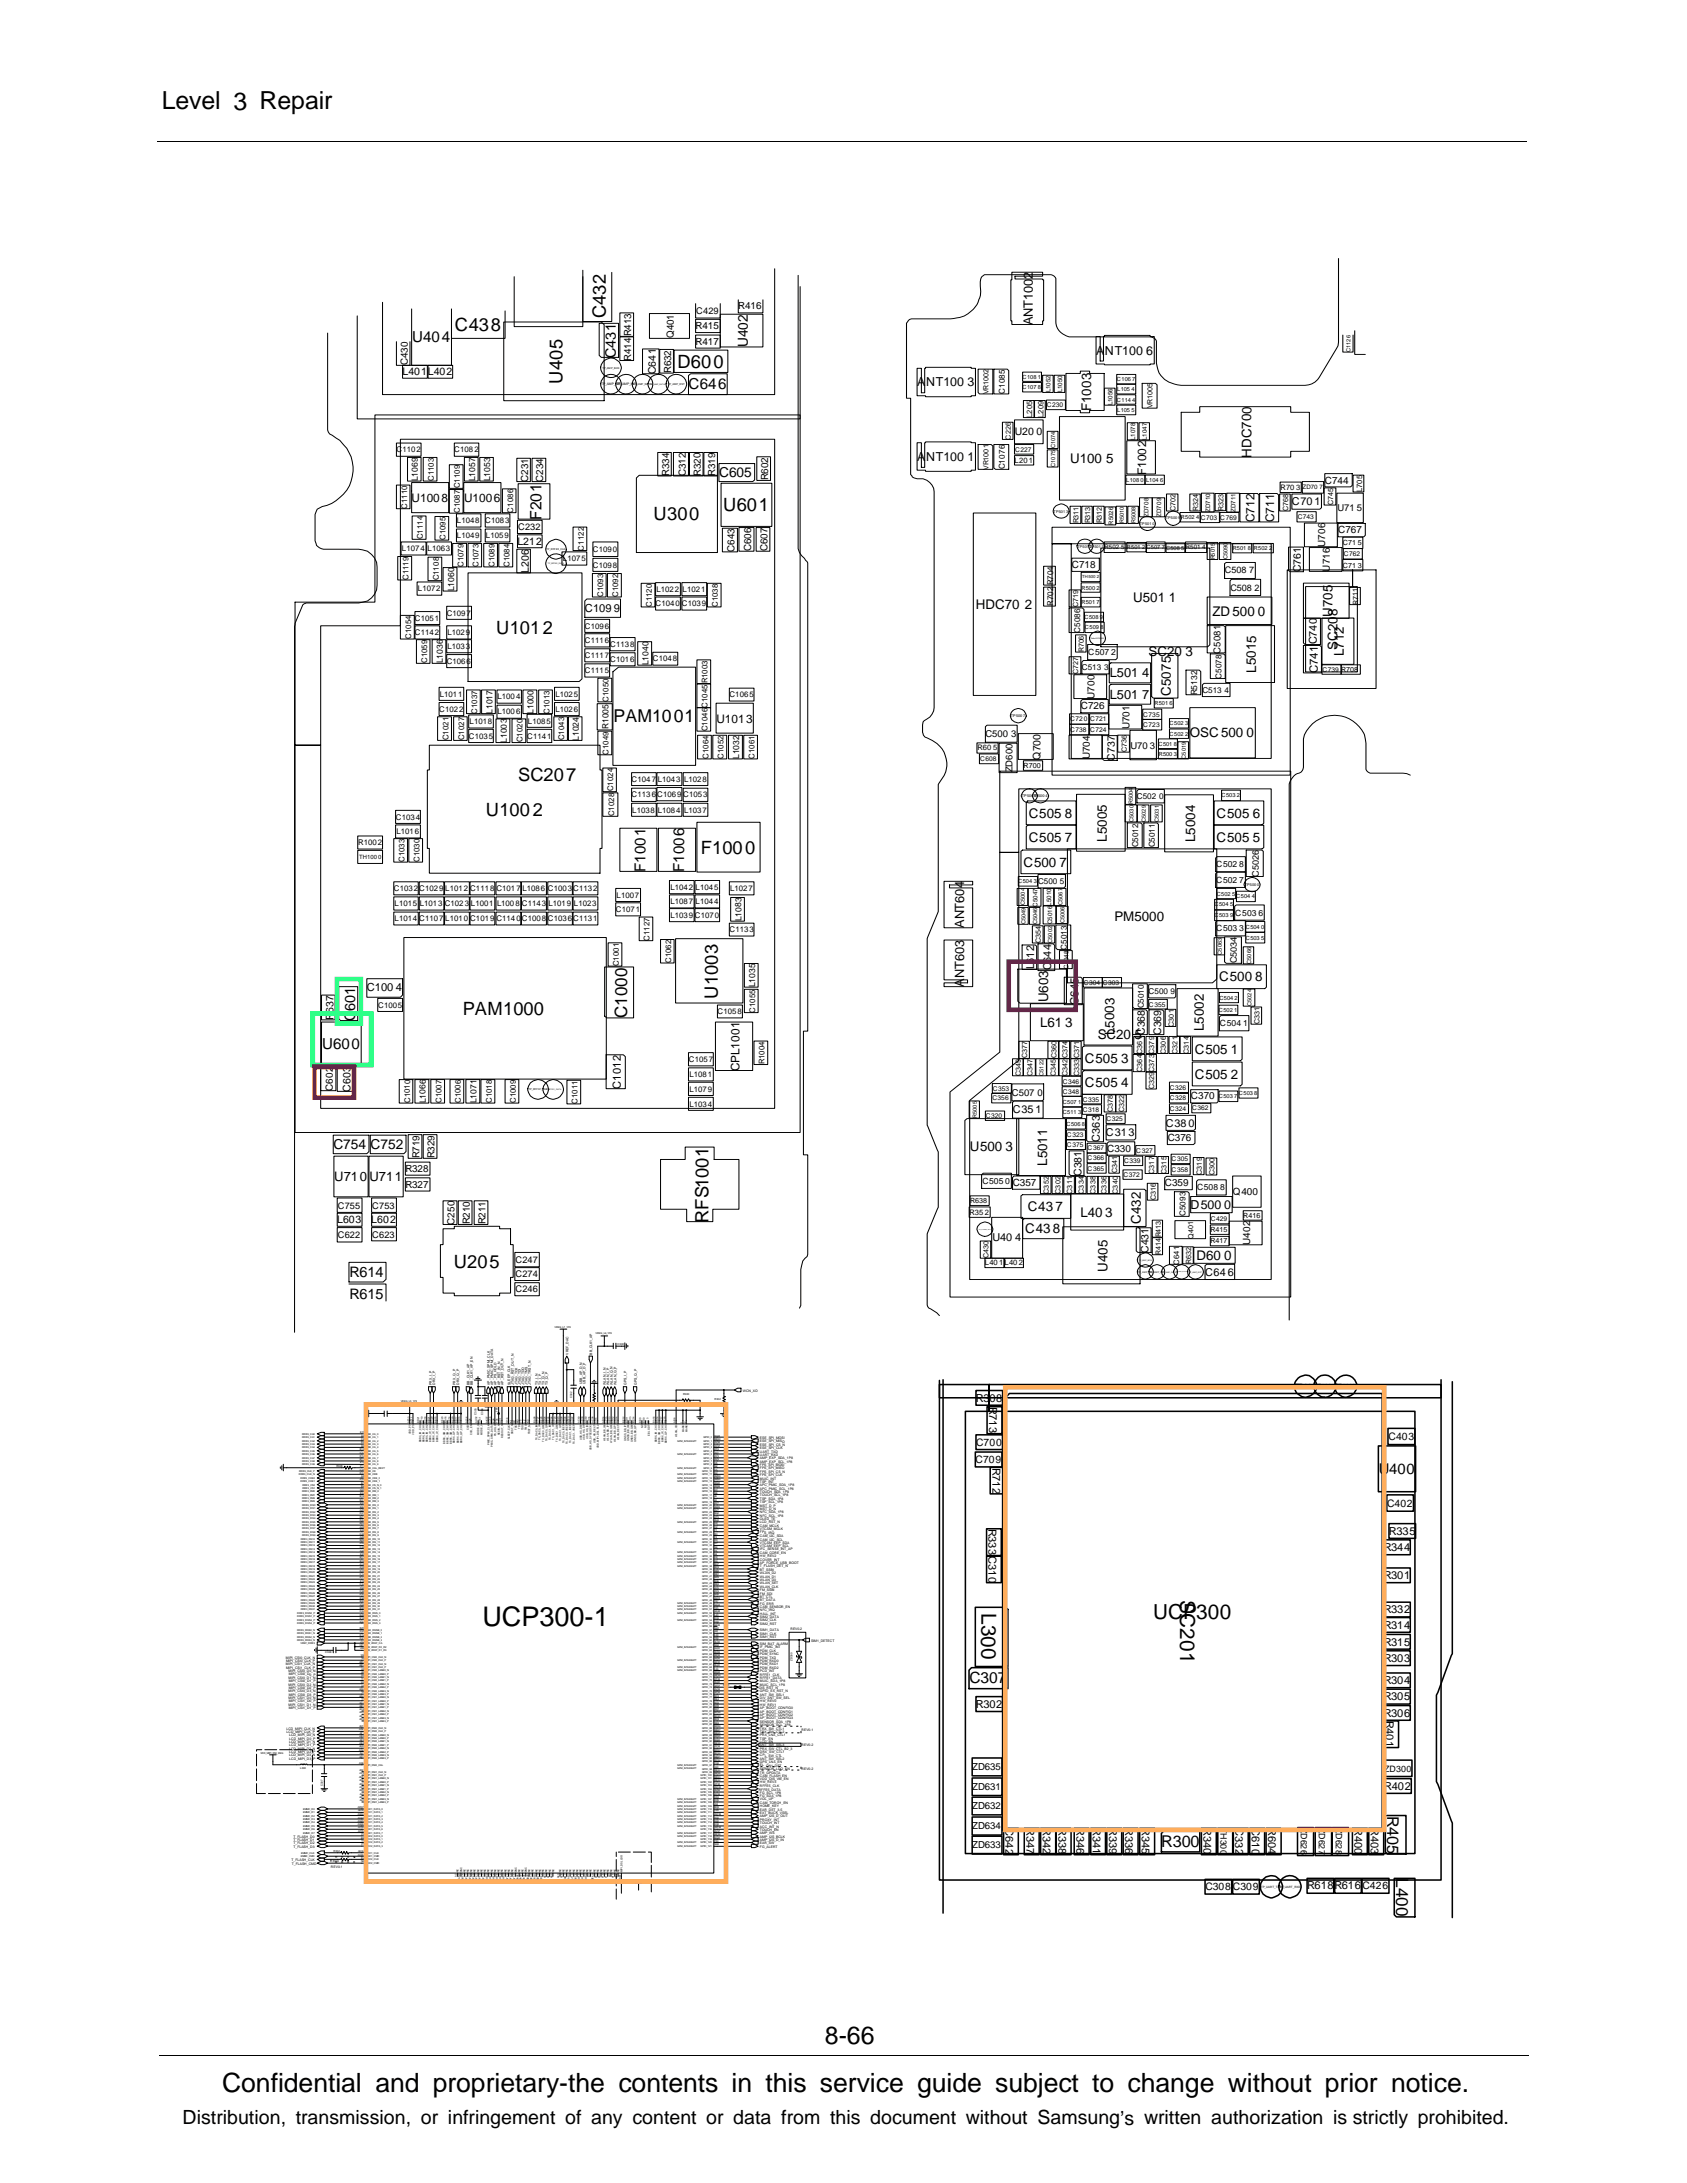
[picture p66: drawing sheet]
<svg xmlns="http://www.w3.org/2000/svg" width="216mm" height="279mm" viewBox="0 0 216 279" stroke-linecap="round" stroke-linejoin="round" font-family="sans-serif">
<defs><g id="words">
<text font-size="3.5" x="61.7" y="208.1">UCP300-1</text>
<text font-size="3.4" x="28.4" y="267.7">Confidential and proprietary-the contents in this service guide subject to change without prior notice.</text>
<g font-size="3.2">
<text x="20.7" y="14">Level 3 Repair</text>
<text x="105.6" y="261.6">8-66</text>
</g>
<g font-size="2.6">
<text x="125.6" y="206.5" transform="rotate(90 125.6 206.5)">L300</text>
<text x="147.6" y="207.2">UCP300</text>
<text x="151" y="204.8" transform="rotate(90 151 204.8)">SC201</text>
</g>
<text font-size="2.5" x="23.4" y="271.9">Distribution, transmission, or infringement of any content or data from this document without Samsung’s written authorization is strictly prohibited.</text>
<g font-size="2.3">
<text x="77.5" y="40.7" transform="rotate(-90 77.5 40.7)">C432</text>
<text x="58.2" y="42.4">C438</text>
<text x="86.7" y="47.1">D600</text>
<text x="72" y="49.1" transform="rotate(-90 72 49.1)">U405</text>
<text x="92.6" y="65.4">U601</text>
<text x="83.6" y="66.6">U300</text>
<text x="63.5" y="81.1">U1012</text>
<text x="78.5" y="92.4">PAM1001</text>
<text x="66.3" y="99.9">SC207</text>
<text x="62.2" y="104.4">U1002</text>
<text x="89.7" y="109.3">F1000</text>
<text x="59.2" y="129.9">PAM1000</text>
<text x="91.9" y="127.8" transform="rotate(-90 91.9 127.8)">U1003</text>
<text x="90.7" y="156.5" transform="rotate(-90 90.7 156.5)">RFS1001</text>
<text x="58.1" y="162.2">U205</text>
</g>
<g font-size="2.2">
<text x="80.3" y="130.3" transform="rotate(-90 80.3 130.3)">C1000</text>
<text x="178.7" y="240.4" transform="rotate(90 178.7 240.4)">L400</text>
</g>
<g font-size="2.1">
<text x="177.5" y="232.4" transform="rotate(90 177.5 232.4)">R405</text>
<text x="148.6" y="236.4">R300</text>
</g>
<g font-size="2">
<text x="69.3" y="66.5" transform="rotate(-90 69.3 66.5)">F201</text>
<text x="124.1" y="215.5">C307</text>
</g>
<g font-size="1.9">
<text x="52.7" y="43.8">U404</text>
<text x="88.1" y="49.8">C646</text>
<text x="82.6" y="111.5" transform="rotate(-90 82.6 111.5)">F1001</text>
<text x="87.5" y="111.5" transform="rotate(-90 87.5 111.5)">F1006</text>
<text x="41.2" y="134.2">U600</text>
<text x="176.4" y="188.7">U400</text>
</g>
<g font-size="1.8">
<text x="78.8" y="45.8" transform="rotate(-90 78.8 45.8)">C431</text>
<text x="95.7" y="44.4" transform="rotate(-90 95.7 44.4)">U402</text>
<text x="92" y="61.1">C605</text>
<text x="45.4" y="130.7" transform="rotate(-90 45.4 130.7)">C</text>
<text x="45.4" y="129.4" transform="rotate(-90 45.4 129.4)">601</text>
<text x="42.7" y="147">C754</text>
<text x="47.4" y="147">C752</text>
<text x="44.7" y="163.5">R614</text>
<text x="44.7" y="166.3">R615</text>
</g>
<g font-size="1.7">
<text x="139.6" y="52.6" transform="rotate(-90 139.6 52.6)">F1003</text>
<text x="136.9" y="59.3">U100 5</text>
<text x="160.1" y="58.6" transform="rotate(-90 160.1 58.6)">HDC700</text>
<text x="124.9" y="77.9">HDC70 2</text>
<text x="145" y="77.1">U501 1</text>
<text x="147" y="83.9">SC20 3</text>
<text x="155.2" y="78.8">ZD500 0</text>
<text x="170.5" y="79" transform="rotate(-90 170.5 79)">U705</text>
<text x="171.2" y="83.1" transform="rotate(-90 171.2 83.1)">SC20</text>
<text x="171.2" y="78.9" transform="rotate(-90 171.2 78.9)">8</text>
<text x="172" y="84" transform="rotate(-90 172 84)">L712</text>
<text x="149.9" y="89" transform="rotate(-90 149.9 89)">C5075</text>
<text x="160.8" y="86.1" transform="rotate(-90 160.8 86.1)">L5015</text>
<text x="152.3" y="94.4">OSC 500 0</text>
<text x="131.7" y="107.7">C505 7</text>
<text x="131.7" y="104.7">C505 8</text>
<text x="141.7" y="107.7" transform="rotate(-90 141.7 107.7)">L5005</text>
<text x="153" y="107.8" transform="rotate(-90 153 107.8)">L5004</text>
<text x="155.7" y="107.7">C505 5</text>
<text x="155.7" y="104.7">C505 6</text>
<text x="131" y="110.9">C500 7</text>
<text x="142.6" y="117.8">PM5000</text>
<text x="156" y="125.6">C500 8</text>
<text x="133.1" y="131.4">L61 3</text>
<text x="134.1" y="128.3" transform="rotate(-90 134.1 128.3)">U603</text>
<text x="154.1" y="132" transform="rotate(-90 154.1 132)">L5002</text>
<text x="138.9" y="136">C505 3</text>
<text x="140.5" y="133">SC20 5</text>
<text x="142.6" y="132.5" transform="rotate(-90 142.6 132.5)">L5003</text>
<text x="152.9" y="134.9">C505 1</text>
<text x="138.9" y="139.1">C505 4</text>
<text x="152.9" y="138">C505 2</text>
<text x="124.1" y="147.4">U500 3</text>
<text x="134" y="149.2" transform="rotate(-90 134 149.2)">L5011</text>
<text x="42.8" y="151.2">U710 U711</text>
<text x="131.5" y="155">C437</text>
<text x="138.3" y="155.7">L40 3</text>
<text x="131.2" y="157.9">C438</text>
<text x="146" y="156.7" transform="rotate(-90 146 156.7)">C432</text>
<text x="153.1" y="161.3">D60 0</text>
<text x="141.7" y="162.8" transform="rotate(-90 141.7 162.8)">U405</text>
</g>
<g font-size="1.6">
<text x="132.2" y="35.7" transform="rotate(-90 132.2 35.7)">2</text>
<text x="132.2" y="41.7" transform="rotate(-90 132.2 41.7)">ANT100</text>
<text x="140.3" y="45.4">ANT100 6</text>
<text x="117.4" y="49.5">ANT100 3</text>
<text x="117.4" y="59">ANT100 1</text>
<text x="142" y="86.7">L501 4</text>
<text x="142" y="89.4">L501 7</text>
<text x="123.4" y="118.7" transform="rotate(-90 123.4 118.7)">ANT604</text>
<text x="123.4" y="125.2" transform="rotate(-90 123.4 125.2)">NT603</text>
<text x="123.4" y="126.3" transform="rotate(-90 123.4 126.3)">A</text>
<text x="152.4" y="154.7">D500 0</text>
</g>
<g font-size="1.5">
<text x="52.7" y="64.2">U1008</text>
<text x="59.4" y="64.2">U1006</text>
<text x="146.7" y="60.8" transform="rotate(-90 146.7 60.8)">F1002</text>
<text x="160.6" y="66.9" transform="rotate(-90 160.6 66.9)">C712</text>
<text x="163.1" y="66.9" transform="rotate(-90 163.1 66.9)">C711</text>
<text x="168.6" y="86.1" transform="rotate(-90 168.6 86.1)">C741</text>
<text x="91.7" y="92.5">U1013</text>
<text x="138" y="128.6" transform="rotate(-90 138 128.6)">C645</text>
<text x="94.7" y="137.1" transform="rotate(-90 94.7 137.1)">CPL1001</text>
</g>
<g font-size="1.4">
<text x="165.3" y="64.7">C70 1</text>
<text x="74.9" y="78.3">C109 9</text>
<text x="168.5" y="82.5" transform="rotate(-90 168.5 82.5)">C740</text>
<text x="132.4" y="124.1" transform="rotate(-90 132.4 124.1)">L612</text>
<text x="134.5" y="124.2" transform="rotate(-90 134.5 124.2)">C644</text>
<text x="46.9" y="126.9">C100 4</text>
<text x="79.5" y="139.3" transform="rotate(-90 79.5 139.3)">C1012</text>
<text x="129.6" y="142.5">C35 1</text>
<text x="140.8" y="146.2" transform="rotate(-90 140.8 146.2)">C363</text>
<text x="141.5" y="145.4">C313</text>
<text x="149.2" y="144.2">C38 0</text>
<text x="127" y="158.9">U40 4</text>
<text x="154.2" y="163.3">C64 6</text>
<text x="124.9" y="179.4">R308</text>
<text x="126.6" y="180.1" transform="rotate(90 126.6 180.1)">R713</text>
<text x="127" y="187.8" transform="rotate(90 127 187.8)">R712</text>
<text x="126.5" y="195.7" transform="rotate(90 126.5 195.7)">R333C310</text>
<text x="177.8" y="196.4">R335</text>
<text x="177.1" y="202.1">R301</text>
<text x="177.1" y="198.5">R344</text>
<text x="177.1" y="208.4">R314</text>
<text x="177.1" y="206.5">R332</text>
<text x="177.1" y="212.7">R303</text>
<text x="177.1" y="215.5">R304</text>
<text x="177.1" y="210.6">R315</text>
<text x="124.9" y="218.6">R302</text>
<text x="177.1" y="217.6">R305</text>
<text x="177.1" y="219.7">R306</text>
<text x="177.4" y="220.3" transform="rotate(90 177.4 220.3)">R401</text>
<text x="128.7" y="234" transform="rotate(90 128.7 234)">C642</text>
<text x="131.4" y="234" transform="rotate(90 131.4 234)">R347</text>
<text x="133.5" y="234" transform="rotate(90 133.5 234)">R342</text>
<text x="135.4" y="234" transform="rotate(90 135.4 234)">R338</text>
<text x="137.8" y="234" transform="rotate(90 137.8 234)">R346</text>
<text x="139.8" y="234" transform="rotate(90 139.8 234)">R341</text>
<text x="142" y="234" transform="rotate(90 142 234)">R339</text>
<text x="144" y="234" transform="rotate(90 144 234)">R336</text>
<text x="146.1" y="234" transform="rotate(90 146.1 234)">R345</text>
<text x="154" y="234" transform="rotate(90 154 234)">R340</text>
<text x="158.1" y="234" transform="rotate(90 158.1 234)">C332</text>
<text x="160.2" y="234" transform="rotate(90 160.2 234)">C610</text>
<text x="162.3" y="234" transform="rotate(90 162.3 234)">R604</text>
<text x="173.4" y="234" transform="rotate(90 173.4 234)">R400</text>
<text x="175.5" y="234" transform="rotate(90 175.5 234)">R403</text>
<text x="177.2" y="229.1">R402</text>
<text x="167.3" y="241.8">R618R616C426</text>
</g>
<g font-size="1.3">
<text x="94.5" y="39.6">R416</text>
<text x="52.2" y="46.8" transform="rotate(-90 52.2 46.8)">C430</text>
<text x="80.8" y="46.1" transform="rotate(-90 80.8 46.1)">R414R413</text>
<text x="83.9" y="47.9" transform="rotate(-90 83.9 47.9)">C641</text>
<text x="85.9" y="47.7" transform="rotate(-90 85.9 47.7)">R632</text>
<text x="86.3" y="43.3" transform="rotate(-90 86.3 43.3)">Q401</text>
<text x="89" y="42.1">R415</text>
<text x="89" y="44.1">R417</text>
<text x="51.5" y="48">L401L402</text>
<text x="129.9" y="55.7">U20 0</text>
<text x="67.6" y="61.7" transform="rotate(-90 67.6 61.7)">C231</text>
<text x="69.5" y="61.7" transform="rotate(-90 69.5 61.7)">C234</text>
<text x="85.6" y="60.9" transform="rotate(-90 85.6 60.9)">R334</text>
<text x="87.8" y="60.9" transform="rotate(-90 87.8 60.9)">C312</text>
<text x="89.7" y="60.9" transform="rotate(-90 89.7 60.9)">R320</text>
<text x="91.5" y="60.9" transform="rotate(-90 91.5 60.9)">R319</text>
<text x="98.3" y="61.5" transform="rotate(-90 98.3 61.5)">R602</text>
<text x="169.6" y="61.9">C744</text>
<text x="66.2" y="69.8">L212</text>
<text x="94" y="70.7" transform="rotate(-90 94 70.7)">C643</text>
<text x="96.1" y="70.6" transform="rotate(-90 96.1 70.6)">C606</text>
<text x="98.2" y="70.6" transform="rotate(-90 98.2 70.6)">C607</text>
<text x="169.6" y="70" transform="rotate(-90 169.6 70)">U706</text>
<text x="171.3" y="68.3">C767</text>
<text x="67.7" y="73.3" transform="rotate(-90 67.7 73.3)">L206</text>
<text x="137.2" y="72.7">C718</text>
<text x="166.5" y="73.2" transform="rotate(-90 166.5 73.2)">C761</text>
<text x="170.2" y="73.2" transform="rotate(-90 170.2 73.2)">U716</text>
<text x="140.1" y="89.5" transform="rotate(-90 140.1 89.5)">U700</text>
<text x="138.3" y="90.8">C726</text>
<text x="144.6" y="93.3" transform="rotate(-90 144.6 93.3)">U701</text>
<text x="133.2" y="97.2" transform="rotate(-90 133.2 97.2)">Q700</text>
<text x="139.5" y="97.2" transform="rotate(-90 139.5 97.2)">U704</text>
<text x="142.7" y="97.3" transform="rotate(-90 142.7 97.3)">C737</text>
<text x="42.7" y="129.6" transform="rotate(-90 42.7 129.6)">637</text>
<text x="42.7" y="130.6" transform="rotate(-90 42.7 130.6)">R</text>
<text x="146.5" y="132.5" transform="rotate(-90 146.5 132.5)">C368</text>
<text x="148.6" y="132.5" transform="rotate(-90 148.6 132.5)">C369</text>
<text x="42.6" y="139.6" transform="rotate(-90 42.6 139.6)">C602</text>
<text x="44.9" y="139.7" transform="rotate(-90 44.9 139.7)">C603</text>
<text x="152.4" y="140.7">C370</text>
<text x="53.7" y="148.2" transform="rotate(-90 53.7 148.2)">R719</text>
<text x="55.6" y="148.2" transform="rotate(-90 55.6 148.2)">R329</text>
<text x="141.7" y="147.4">C330</text>
<text x="149.4" y="146.1">C376</text>
<text x="51.9" y="152">R327</text>
<text x="51.9" y="150">R328</text>
<text x="129.6" y="151.8">C357</text>
<text x="138.4" y="150.5" transform="rotate(-90 138.4 150.5)">C381</text>
<text x="149.1" y="151.8">C359</text>
<text x="157.8" y="153">Q400</text>
<text x="43.1" y="156.6">L603</text>
<text x="47.5" y="156.6">L602</text>
<text x="58.2" y="156.7" transform="rotate(-90 58.2 156.7)">C250</text>
<text x="60.1" y="156.7" transform="rotate(-90 60.1 156.7)">R210</text>
<text x="62.1" y="156.7" transform="rotate(-90 62.1 156.7)">R211</text>
<text x="147" y="160.4" transform="rotate(-90 147 160.4)">C431</text>
<text x="160" y="159.3" transform="rotate(-90 160 159.3)">U402</text>
<text x="124.9" y="185.1">C700</text>
<text x="177.7" y="184.3">C403</text>
<text x="124.9" y="187.3">C709</text>
<text x="177.5" y="192.8">C402</text>
<text x="154.3" y="242">C308 C309</text>
</g>
<g font-size="1.2">
<text x="89.1" y="40.2">C429</text>
<text x="171.2" y="65.4">U71 5</text>
<text x="66.3" y="67.9">C232</text>
<text x="156.8" y="73.4">C508 7</text>
<text x="157.5" y="75.6">C508 2</text>
<text x="156.2" y="83.7" transform="rotate(-90 156.2 83.7)">C5081</text>
<text x="126.1" y="94.4">C500 3</text>
<text x="144.7" y="95.8">U70 3</text>
<text x="129.6" y="98.9" transform="rotate(-90 129.6 98.9)">ZD600</text>
<text x="161.1" y="112.2" transform="rotate(-90 161.1 112.2)">C5026</text>
<text x="158.3" y="123.3" transform="rotate(-90 158.3 123.3)">C5034</text>
<text x="129.5" y="140.3">C507 0</text>
<text x="43.2" y="154.7">C755</text>
<text x="47.6" y="154.7">C753</text>
<text x="43.2" y="158.5">C622</text>
<text x="47.6" y="158.4">C623</text>
<text x="66" y="161.6">C247</text>
<text x="66" y="165.4">C246</text>
<text x="66" y="163.5">C274</text>
<text x="124.4" y="226.5">ZD635</text>
<text x="124.4" y="229.1">ZD631</text>
<text x="124.4" y="231.5">ZD632</text>
<text x="124.4" y="236.6">ZD633</text>
<text x="124.4" y="234.1">ZD634</text>
</g>
<g font-size="1.1">
<text x="53.5" y="61.6" transform="rotate(-90 53.5 61.6)">L1069</text>
<text x="60.8" y="61.6" transform="rotate(-90 60.8 61.6)">L1057</text>
<text x="62.7" y="61.6" transform="rotate(-90 62.7 61.6)">L1053</text>
<text x="58.1" y="75.7" transform="rotate(-90 58.1 75.7)">L1060</text>
<text x="139.3" y="83.8">C507 2</text>
<text x="56.7" y="84.9" transform="rotate(-90 56.7 84.9)">L1036</text>
<text x="83" y="85.2" transform="rotate(-90 83 85.2)">L1040</text>
<text x="153.2" y="89" transform="rotate(-90 153.2 89)">R5132</text>
<text x="63" y="91.4" transform="rotate(-90 63 91.4)">L1017</text>
<text x="64.9" y="95.1" transform="rotate(-90 64.9 95.1)">L1003</text>
<text x="68.3" y="91.4" transform="rotate(-90 68.3 91.4)">L1000</text>
<text x="74.1" y="94.8" transform="rotate(-90 74.1 94.8)">L1024</text>
<text x="94.6" y="97.2" transform="rotate(-90 94.6 97.2)">L1032</text>
<text x="155.7" y="113">C502 7</text>
<text x="155.7" y="111">C502 8</text>
<text x="94.9" y="117.9" transform="rotate(-90 94.9 117.9)">L1083</text>
<text x="155.7" y="119.2">C503 3</text>
<text x="158.1" y="117.2">C503 6</text>
<text x="156.1" y="131.3">C504 1</text>
<text x="54.5" y="141.2" transform="rotate(-90 54.5 141.2)">L1066</text>
<text x="61" y="141.2" transform="rotate(-90 61 141.2)">L1071</text>
<text x="125.7" y="151.5">C505 0</text>
<text x="153.2" y="152.4">C508 8</text>
<text x="177.1" y="226.7">ZD300</text>
<text x="156.2" y="234" transform="rotate(90 156.2 234)">TH300</text>
<text x="166.5" y="233.9" transform="rotate(90 166.5 233.9)">ZD626</text>
<text x="168.8" y="233.9" transform="rotate(90 168.8 233.9)">ZD627</text>
<text x="171" y="233.9" transform="rotate(90 171 233.9)">ZD628</text>
</g>
<g font-size="1">
<text x="128.6" y="50.4" transform="rotate(-90 128.6 50.4)">C1085</text>
<text x="132.1" y="53.4" transform="rotate(-90 132.1 53.4)">L205</text>
<text x="133.5" y="53.4" transform="rotate(-90 133.5 53.4)">L209</text>
<text x="50.7" y="57.9">C1102</text>
<text x="58.1" y="57.9">C1082</text>
<text x="129.8" y="59.2">L20 1</text>
<text x="52.1" y="65.1" transform="rotate(-90 52.1 65.1)">C1110</text>
<text x="55.5" y="61.6" transform="rotate(-90 55.5 61.6)">C1103</text>
<text x="58.9" y="65.7" transform="rotate(-90 58.9 65.7)">C1087 C1109</text>
<text x="65.7" y="65.6" transform="rotate(-90 65.7 65.6)">C1086</text>
<text x="128.6" y="60.1" transform="rotate(-90 128.6 60.1)">C1076</text>
<text x="163.9" y="62.7">R70 3</text>
<text x="174.3" y="63" transform="rotate(-90 174.3 63)">L705</text>
<text x="51.4" y="70.5">L1074 L1063</text>
<text x="54.1" y="69" transform="rotate(-90 54.1 69)">C1114</text>
<text x="57" y="69.1" transform="rotate(-90 57 69.1)">C1095</text>
<text x="58.5" y="67">L1048</text>
<text x="58.5" y="68.9">L1049</text>
<text x="62.1" y="67">C1083</text>
<text x="62.2" y="68.9">L1059</text>
<text x="72" y="71.8">L1075</text>
<text x="74.7" y="70.5" transform="rotate(-90 74.7 70.5)">C1122</text>
<text x="75.9" y="70.7">C1090</text>
<text x="52.3" y="74.2" transform="rotate(-90 52.3 74.2)">C1119</text>
<text x="53.5" y="75.7">L1072</text>
<text x="56.2" y="74.3" transform="rotate(-90 56.2 74.3)">C1108</text>
<text x="59.3" y="72.6" transform="rotate(-90 59.3 72.6)">C1079</text>
<text x="61.3" y="72.6" transform="rotate(-90 61.3 72.6)">C1073</text>
<text x="63.3" y="72.6" transform="rotate(-90 63.3 72.6)">C1089</text>
<text x="65.2" y="72.6" transform="rotate(-90 65.2 72.6)">C1084</text>
<text x="75.9" y="72.6">C1098</text>
<text x="77.2" y="76.4" transform="rotate(-90 77.2 76.4)">C1093</text>
<text x="79.1" y="76.4" transform="rotate(-90 79.1 76.4)">C1092</text>
<text x="83.4" y="77.7" transform="rotate(-90 83.4 77.7)">C1120</text>
<text x="83.9" y="77.6">C1040 C1039</text>
<text x="84" y="75.8">L1022 L1021</text>
<text x="91.9" y="77.7" transform="rotate(-90 91.9 77.7)">C1038</text>
<text x="134.8" y="77.6" transform="rotate(-90 134.8 77.6)">R702 R704</text>
<text x="52.6" y="81.8" transform="rotate(-90 52.6 81.8)">C1054</text>
<text x="53.1" y="81.3">C1142</text>
<text x="53.1" y="79.5">C1051</text>
<text x="57.2" y="78.8">C1097</text>
<text x="57.3" y="81.3">L1029</text>
<text x="57.3" y="83">L1033</text>
<text x="74.9" y="80.5">C1096</text>
<text x="74.9" y="82.3">C1116</text>
<text x="78.1" y="82.8">C1138</text>
<text x="138.2" y="81" transform="rotate(-90 138.2 81)">C5086</text>
<text x="54.7" y="84.9" transform="rotate(-90 54.7 84.9)">C1059</text>
<text x="56.3" y="89.2">L1011</text>
<text x="57.2" y="85">C1066</text>
<text x="63.7" y="89.5">L1004</text>
<text x="71.1" y="89.2">L1025</text>
<text x="74.9" y="86.1">C1115</text>
<text x="74.9" y="84.2">C1117</text>
<text x="78.1" y="84.7">C1016</text>
<text x="83.5" y="84.6">C1048</text>
<text x="93.3" y="89.3">C1065</text>
<text x="138.5" y="85.7">C513 3</text>
<text x="153.9" y="88.6">C513 4</text>
<text x="156.3" y="86.8" transform="rotate(-90 156.3 86.8)">C5078</text>
<text x="56.2" y="91.1">C1022</text>
<text x="57.4" y="94.8" transform="rotate(-90 57.4 94.8)">C1021</text>
<text x="59.4" y="94.8" transform="rotate(-90 59.4 94.8)">C1027</text>
<text x="60" y="94.5">C1035</text>
<text x="60.1" y="92.7">L1018</text>
<text x="61.1" y="91.3" transform="rotate(-90 61.1 91.3)">C1037</text>
<text x="63.7" y="91.4">L1006</text>
<text x="66.9" y="95" transform="rotate(-90 66.9 95)">C1020</text>
<text x="67.5" y="94.5">C1141</text>
<text x="67.6" y="92.6">L1085</text>
<text x="70.3" y="91.3" transform="rotate(-90 70.3 91.3)">C1013</text>
<text x="71.1" y="91.1">L1026</text>
<text x="72.2" y="94.8" transform="rotate(-90 72.2 94.8)">C1043</text>
<text x="77.9" y="96.6" transform="rotate(-90 77.9 96.6)">C1049 R1005 C1050</text>
<text x="80.8" y="100.1">C1047 L1043 L1028</text>
<text x="90.7" y="97.1" transform="rotate(-90 90.7 97.1)">C1064 C1046C1045R1003</text>
<text x="92.6" y="97.1" transform="rotate(-90 92.6 97.1)">C1052</text>
<text x="96.6" y="97.1" transform="rotate(-90 96.6 97.1)">C1061</text>
<text x="125.1" y="96.1">R60 5</text>
<text x="50.7" y="104.9">C1034</text>
<text x="50.7" y="106.8">L1016</text>
<text x="78.6" y="104.5" transform="rotate(-90 78.6 104.5)">C1028 C1024</text>
<text x="80.8" y="102.1">C1136C1069 C1053</text>
<text x="80.9" y="104">L1038 L1084 L1037</text>
<text x="145.5" y="102.3">C502 0</text>
<text x="45.8" y="108.2">R1002</text>
<text x="51.8" y="110.3" transform="rotate(-90 51.8 110.3)">C1033</text>
<text x="53.7" y="110.3" transform="rotate(-90 53.7 110.3)">C1030</text>
<text x="85.8" y="113.9">L1042 L1045</text>
<text x="132.8" y="113.1">C500 5</text>
<text x="145.7" y="108.5" transform="rotate(-90 145.7 108.5)">C5012</text>
<text x="147.8" y="108.5" transform="rotate(-90 147.8 108.5)">C5011</text>
<text x="50.4" y="114.1">C1032C1029 L1012 C1118 C1017 L1086 C1003C1132</text>
<text x="50.5" y="117.9">L1014 C1107 L1010 C1019 C1140C1008 C1036C1131</text>
<text x="50.5" y="116">L1015 L1013 C1023 L1001 L1008 C1143 L1019 L1023</text>
<text x="78.8" y="116.7">C1071</text>
<text x="78.9" y="114.9">L1007</text>
<text x="85.8" y="115.7">L1087 L1044</text>
<text x="85.8" y="117.5">L1039 C1070</text>
<text x="93.3" y="119.3">C1133</text>
<text x="93.4" y="114.1">L1027</text>
<text x="79.2" y="123.7" transform="rotate(-90 79.2 123.7)">C1001</text>
<text x="83.1" y="120.4" transform="rotate(-90 83.1 120.4)">C1127</text>
<text x="85.9" y="123.3" transform="rotate(-90 85.9 123.3)">C1062</text>
<text x="136.5" y="121.5" transform="rotate(-90 136.5 121.5)">C5013</text>
<text x="48.4" y="129">C1005</text>
<text x="91.8" y="129.8">C1058</text>
<text x="96.6" y="129.6" transform="rotate(-90 96.6 129.6)">C1055 L1035</text>
<text x="146.4" y="129.1" transform="rotate(-90 146.4 129.1)">C5010</text>
<text x="147" y="127.2">C500 9</text>
<text x="88.2" y="135.9">C1057</text>
<text x="88.2" y="137.9">L1081</text>
<text x="97.9" y="136.2" transform="rotate(-90 97.9 136.2)">R1004</text>
<text x="52.5" y="141.2" transform="rotate(-90 52.5 141.2)">C1010</text>
<text x="56.5" y="141.2" transform="rotate(-90 56.5 141.2)">C1007</text>
<text x="59" y="141.2" transform="rotate(-90 59 141.2)">C1006</text>
<text x="62.9" y="141.2" transform="rotate(-90 62.9 141.2)">C1018</text>
<text x="66" y="141.2" transform="rotate(-90 66 141.2)">C1009</text>
<text x="73.9" y="141.2" transform="rotate(-90 73.9 141.2)">C1011</text>
<text x="88.2" y="139.7">L1079</text>
<text x="88.2" y="141.6">L1034</text>
<text x="124.1" y="155.5">R35 2</text>
<text x="151.7" y="155.7" transform="rotate(-90 151.7 155.7)">C5093</text>
<text x="126" y="162">L40 1L40 2</text>
<text x="150.9" y="161.9" transform="rotate(-90 150.9 161.9)">C641</text>
</g>
<g font-size=".9">
<text x="126.5" y="50.5" transform="rotate(-90 126.5 50.5)">VR1002</text>
<text x="147.5" y="52.3" transform="rotate(-90 147.5 52.3)">VR1005</text>
<text x="129.3" y="56.3" transform="rotate(-90 129.3 56.3)">C226</text>
<text x="126.5" y="60.1" transform="rotate(-90 126.5 60.1)">VR1001</text>
<text x="150.4" y="65.4" transform="rotate(-90 150.4 65.4)">C702</text>
<text x="153.3" y="65.4" transform="rotate(-90 153.3 65.4)">R324</text>
<text x="156.6" y="65.3" transform="rotate(-90 156.6 65.3)">R323</text>
<text x="164.8" y="65.4" transform="rotate(-90 164.8 65.4)">C768</text>
<text x="170.6" y="64.6" transform="rotate(-90 170.6 64.6)">C745</text>
<text x="138" y="67" transform="rotate(-90 138 67)">R311</text>
<text x="139.5" y="67" transform="rotate(-90 139.5 67)">R313</text>
<text x="141" y="67" transform="rotate(-90 141 67)">R312</text>
<text x="171.9" y="69.8">C71 5</text>
<text x="138" y="77.7" transform="rotate(-90 138 77.7)">C719</text>
<text x="171.9" y="72.6">C71 3</text>
<text x="173.8" y="77.4" transform="rotate(-90 173.8 77.4)">R711</text>
<text x="138.7" y="83.5" transform="rotate(-90 138.7 83.5)">R706</text>
<text x="138" y="86.3" transform="rotate(-90 138 86.3)">C727</text>
<text x="131" y="98.3">R700</text>
<text x="144.2" y="96.3" transform="rotate(-90 144.2 96.3)">C736</text>
<text x="133.2" y="120.7" transform="rotate(-90 133.2 120.7)">C354</text>
<text x="150.2" y="131.4" transform="rotate(-90 150.2 131.4)">C301</text>
<text x="161.2" y="131.1" transform="rotate(-90 161.2 131.1)">C331</text>
<text x="130.6" y="137.7" transform="rotate(-90 130.6 137.7)">C349</text>
<text x="131.5" y="135.5" transform="rotate(-90 131.5 135.5)">C377</text>
<text x="132.1" y="137.7" transform="rotate(-90 132.1 137.7)">C347</text>
<text x="135.1" y="137.7" transform="rotate(-90 135.1 137.7)">C345C360</text>
<text x="136.6" y="137.7" transform="rotate(-90 136.6 137.7)">C342C374</text>
<text x="138.1" y="137.7" transform="rotate(-90 138.1 137.7)">C333C371</text>
<text x="146.2" y="137.2" transform="rotate(-90 146.2 137.2)">C364C361</text>
<text x="149.2" y="134.9" transform="rotate(-90 149.2 134.9)">C306</text>
<text x="150.7" y="134.9" transform="rotate(-90 150.7 134.9)">C321</text>
<text x="152.1" y="134.9" transform="rotate(-90 152.1 134.9)">C314</text>
<text x="142.4" y="142.3" transform="rotate(-90 142.4 142.3)">C378</text>
<text x="143.8" y="142.3" transform="rotate(-90 143.8 142.3)">C322</text>
<text x="147.7" y="139.4" transform="rotate(-90 147.7 139.4)">C329C373C379</text>
<text x="124.1" y="154">R638</text>
<text x="134.2" y="152.8" transform="rotate(-90 134.2 152.8)">C352</text>
<text x="135.7" y="152.8" transform="rotate(-90 135.7 152.8)">C302</text>
<text x="137.2" y="152.8" transform="rotate(-90 137.2 152.8)">C311</text>
<text x="138.7" y="152.8" transform="rotate(-90 138.7 152.8)">C334</text>
<text x="140.2" y="152.8" transform="rotate(-90 140.2 152.8)">C338</text>
<text x="141.6" y="152.8" transform="rotate(-90 141.6 152.8)">C336</text>
<text x="143.1" y="152.8" transform="rotate(-90 143.1 152.8)">C340 C341</text>
<text x="147.7" y="150.2" transform="rotate(-90 147.7 150.2)">C317</text>
<text x="147.9" y="153.6" transform="rotate(-90 147.9 153.6)">C316</text>
<text x="149.3" y="150.2" transform="rotate(-90 149.3 150.2)">C315</text>
<text x="153.8" y="150.4" transform="rotate(-90 153.8 150.4)">C319</text>
<text x="155.4" y="150.4" transform="rotate(-90 155.4 150.4)">C300</text>
<text x="159.1" y="155.9">R416</text>
<text x="126.5" y="161.1" transform="rotate(-90 126.5 161.1)">C430</text>
<text x="148.5" y="160.6" transform="rotate(-90 148.5 160.6)">R414R413</text>
<text x="152.5" y="161.8" transform="rotate(-90 152.5 161.8)">R632</text>
<text x="152.7" y="158.5" transform="rotate(-90 152.7 158.5)">Q401</text>
<text x="154.9" y="157.7">R415</text>
<text x="154.9" y="159.1">R417</text>
<text x="165.7" y="177.8">TP300</text>
</g>
<g font-size=".8">
<text x="134" y="52.1">C230</text>
<text x="134.5" y="50.2" transform="rotate(-90 134.5 50.2)">L1052</text>
<text x="135.9" y="50.2" transform="rotate(-90 135.9 50.2)">L1050</text>
<text x="142.4" y="51.9" transform="rotate(-90 142.4 51.9)">L1056</text>
<text x="129.9" y="57.8">C227</text>
<text x="145.3" y="56.3" transform="rotate(-90 145.3 56.3)">L1078</text>
<text x="146.8" y="56.3" transform="rotate(-90 146.8 56.3)">L1047</text>
<text x="154.9" y="65.5" transform="rotate(-90 154.9 65.5)">ZD710</text>
<text x="158.1" y="65.5" transform="rotate(-90 158.1 65.5)">ZD711</text>
<text x="166.7" y="62.6">ZD70 7</text>
<text x="141.4" y="70.3">R502 5 R501 2 C507 7 C508 5 R501 4</text>
<text x="142.5" y="67.2" transform="rotate(-90 142.5 67.2)">R5026</text>
<text x="147" y="66.1" transform="rotate(-90 147 66.1)">ZD708</text>
<text x="148.6" y="66.1" transform="rotate(-90 148.6 66.1)">ZD709</text>
<text x="153.7" y="66.5">C703 C769</text>
<text x="166.1" y="66.4">C743</text>
<text x="172" y="71.2">C762</text>
<text x="169.2" y="86">C739 R708</text>
<text x="136.9" y="92.3">C720 C721</text>
<text x="136.9" y="93.7">C738 C724</text>
<text x="146.3" y="93.1">C723</text>
<text x="146.3" y="91.7">C735</text>
<text x="125.4" y="97.4">C608</text>
<text x="46" y="109.9">TH100 0</text>
<text x="136.7" y="123" transform="rotate(-90 136.7 123)">048</text>
<text x="136.8" y="124" transform="rotate(-90 136.8 124)">C5</text>
<text x="138.7" y="126">C304 C303</text>
<text x="147" y="128.8">C355</text>
<text x="126.2" y="143.1">C320</text>
<text x="127" y="140.8">C356</text>
<text x="127.1" y="139.6">C353</text>
<text x="136" y="138.7">C346</text>
<text x="136" y="140">C348</text>
<text x="138.6" y="142.3">C318</text>
<text x="138.6" y="141">C335</text>
<text x="141.6" y="143.5">C325</text>
<text x="149.7" y="142.2">C324</text>
<text x="149.7" y="139.5">C326</text>
<text x="149.7" y="140.8">C328</text>
<text x="152.6" y="142.1">C362</text>
<text x="136.5" y="145.5">C323</text>
<text x="136.5" y="146.8">C375</text>
<text x="139.2" y="149.9">C365</text>
<text x="139.2" y="148.5">C366</text>
<text x="139.2" y="147.2">C367</text>
<text x="143.8" y="148.9">C339</text>
<text x="145.4" y="147.6">C327</text>
<text x="149.9" y="148.6">C305</text>
<text x="143.8" y="150.6">C372</text>
<text x="149.9" y="150">C358</text>
<text x="155" y="156.3">C429</text>
<text x="168.2" y="177.7">TP5005TP5002</text>
</g>
<g font-size=".7">
<text x="172.8" y="45" transform="rotate(-90 172.8 45)">C1126</text>
<text x="130.9" y="49.8">C107 8</text>
<text x="130.9" y="48.5">C108 1</text>
<text x="142.9" y="48.8">C106 7</text>
<text x="142.9" y="51.4">C114 4</text>
<text x="143" y="50.1">L105 4</text>
<text x="143" y="52.7">L105 5</text>
<text x="135" y="59.8" transform="rotate(-90 135 59.8)">C1075 C1074</text>
<text x="144.1" y="61.7">L108 0 L104 6</text>
<text x="143.8" y="67" transform="rotate(-90 143.8 67)">R5010</text>
<text x="145.3" y="67" transform="rotate(-90 145.3 67)">R5008</text>
<text x="151.1" y="66.4">R502 4</text>
<text x="155.5" y="71.6" transform="rotate(-90 155.5 71.6)">R5015</text>
<text x="157.1" y="71.6" transform="rotate(-90 157.1 71.6)">C5090</text>
<text x="157.8" y="70.4">R501 8 R502 2</text>
<text x="138.4" y="77.3">R501 7</text>
<text x="138.4" y="75.5">R500 2</text>
<text x="138.8" y="79.2">C508 9</text>
<text x="138.9" y="80.6">C509 8</text>
<text x="147.8" y="90.3">R501 6</text>
<text x="148.3" y="95.4">C501 8</text>
<text x="149.7" y="94.2">C502 2</text>
<text x="149.7" y="92.8">C502 3</text>
<text x="148.3" y="96.8">R500 3</text>
<text x="151.8" y="97.1" transform="rotate(-90 151.8 97.1)">C5019</text>
<text x="145.1" y="105.2" transform="rotate(-90 145.1 105.2)">C5030R5004</text>
<text x="146.6" y="105.2" transform="rotate(-90 146.6 105.2)">C5029</text>
<text x="148.3" y="105.2" transform="rotate(-90 148.3 105.2)">C5031</text>
<text x="156.3" y="102">C503 2</text>
<text x="130.3" y="113.1">C504 3</text>
<text x="131.2" y="118.3" transform="rotate(-90 131.2 118.3)">C5049 C5004</text>
<text x="132.7" y="118.3" transform="rotate(-90 132.7 118.3)">C5046C5047</text>
<text x="136" y="115.9" transform="rotate(-90 136 115.9)">C5067</text>
<text x="136.2" y="118.2" transform="rotate(-90 136.2 118.2)">C5006</text>
<text x="155.4" y="116">C504 5</text>
<text x="155.4" y="117.4">C503 9</text>
<text x="155.7" y="114.6">C502 5</text>
<text x="158.2" y="115">C504 4</text>
<text x="159.4" y="118.9">C504 0</text>
<text x="134.6" y="120.7" transform="rotate(-90 134.6 120.7)">C5002 C5016L5010</text>
<text x="156.4" y="122.2" transform="rotate(-90 156.4 122.2)">C5063</text>
<text x="159.4" y="120.3">C503 5</text>
<text x="160.1" y="123.4" transform="rotate(-90 160.1 123.4)">C5066</text>
<text x="156" y="129.5">C502 1</text>
<text x="156.1" y="127.9">C504 2</text>
<text x="160.2" y="128.8" transform="rotate(-90 160.2 128.8)">C5024</text>
<text x="133.6" y="137.7" transform="rotate(-90 133.6 137.7)">C5122</text>
<text x="125" y="143.1" transform="rotate(-90 125 143.1)">R5005</text>
<text x="136" y="141.2">C507 1</text>
<text x="136" y="142.6">C511 3</text>
<text x="156" y="140.6">C503 7</text>
<text x="158.6" y="140.1">C503 8</text>
<text x="136.5" y="144.1">C506 8</text>
</g>
<g font-size=".5">
<text x="134.8" y="65.6">TP501 3</text>
<text x="137.9" y="70.1">TP501 2</text>
<text x="139.4" y="70.1">TP501 1</text>
<text x="145.9" y="67.2">TP501 0</text>
<text x="149.2" y="66.5">TP500 9</text>
<text x="138.5" y="74">TH500 2</text>
<text x="129.3" y="91.8">TP500 7</text>
<text x="130.8" y="102">TP500 6</text>
<text x="132.2" y="102">TP500 4</text>
<text x="159.3" y="113.4">TP500 0</text>
</g>
<g font-size=".4">
<text x="76.9" y="49.3">TP_AMP_WS</text>
<text x="78.9" y="49.3">TP_AMP_INT</text>
<text x="72.7" y="173.4" transform="rotate(-90 72.7 173.4)">VREF_DAC</text>
<text x="75.8" y="173.4" transform="rotate(-90 75.8 173.4)">BB_CLK1_AP</text>
<text x="55.3" y="177.2" transform="rotate(-90 55.3 177.2)">PRX_I_P</text>
<text x="55.7" y="177.2" transform="rotate(-90 55.7 177.2)">DRX_I_P</text>
<text x="58.3" y="177.2" transform="rotate(-90 58.3 177.2)">PRX_Q_P</text>
<text x="58.8" y="177.2" transform="rotate(-90 58.8 177.2)">DRX_Q_P</text>
<text x="60.1" y="177.2" transform="rotate(-90 60.1 177.2)">BB_CLK1_AP</text>
<text x="60.5" y="177.2" transform="rotate(-90 60.5 177.2)">BB_CLK1_AP_EN</text>
<text x="62.7" y="177.2" transform="rotate(-90 62.7 177.2)">AP_PMIC_SPMI_CLK</text>
<text x="63.1" y="177.2" transform="rotate(-90 63.1 177.2)">AP_PMIC_SPMI_DATA</text>
<text x="63.5" y="177.2" transform="rotate(-90 63.5 177.2)">AP_PS_HOLD</text>
<text x="64" y="177.2" transform="rotate(-90 64 177.2)">AP_RST_IN_N</text>
<text x="64.5" y="177.2" transform="rotate(-90 64.5 177.2)">AP_RST_OUT_N</text>
<text x="65.3" y="177.2" transform="rotate(-90 65.3 177.2)">SLEEP_CLK</text>
<text x="65.7" y="177.2" transform="rotate(-90 65.7 177.2)">JTAG_RST_OUT_N</text>
<text x="66.2" y="177.2" transform="rotate(-90 66.2 177.2)">JTAG_TCK</text>
<text x="66.7" y="177.2" transform="rotate(-90 66.7 177.2)">JTAG_TDI</text>
<text x="67.1" y="177.2" transform="rotate(-90 67.1 177.2)">JTAG_TDO</text>
<text x="67.5" y="177.2" transform="rotate(-90 67.5 177.2)">JTAG_TMS</text>
<text x="67.9" y="177.2" transform="rotate(-90 67.9 177.2)">JTAG_TRST_N</text>
<text x="68.8" y="177.2" transform="rotate(-90 68.8 177.2)">TX_I_N</text>
<text x="69.3" y="177.2" transform="rotate(-90 69.3 177.2)">TX_I_P</text>
<text x="69.7" y="177.2" transform="rotate(-90 69.7 177.2)">TX_Q_N</text>
<text x="70.1" y="177.2" transform="rotate(-90 70.1 177.2)">TX_Q_P</text>
<text x="74.5" y="177.2" transform="rotate(-90 74.5 177.2)">USB_AP_D_N</text>
<text x="74.9" y="177.2" transform="rotate(-90 74.9 177.2)">USB_AP_D_P</text>
<text x="77.6" y="177.2" transform="rotate(-90 77.6 177.2)">WLAN_I_N</text>
<text x="78" y="177.2" transform="rotate(-90 78 177.2)">WLAN_I_P</text>
<text x="78.4" y="177.2" transform="rotate(-90 78.4 177.2)">WLAN_Q_N</text>
<text x="78.9" y="177.2" transform="rotate(-90 78.9 177.2)">WLAN_Q_P</text>
<text x="80.2" y="177.2" transform="rotate(-90 80.2 177.2)">GPS_I_P</text>
<text x="81.5" y="177.2" transform="rotate(-90 81.5 177.2)">GPS_Q_P</text>
<text x="95.1" y="178.1">WCN_XO</text>
<text x="97.3" y="185.9">UART_TXD</text>
<text x="97.3" y="184.1">ESE_SPI_MOSI</text>
<text x="97.3" y="184.6">ESE_SPI_MISO</text>
<text x="97.3" y="185.1">ESE_SPI_CS_N</text>
<text x="97.3" y="185.5">ESE_SPI_CLK</text>
<text x="97.3" y="190.2">APC_PMIC_SDA_1P8</text>
<text x="97.3" y="189.8">TSP_INT</text>
<text x="97.3" y="191.1">TOUCH_SDA_1P8</text>
<text x="97.3" y="190.7">APC_PMIC_SCL_1P8</text>
<text x="97.3" y="192">TSP_SDA_1P8</text>
<text x="97.3" y="191.5">TOUCH_SCL_1P8</text>
<text x="97.3" y="188.5">FPS_SPI_CS_N</text>
<text x="97.3" y="186.3">UART_RXD</text>
<text x="97.3" y="188.9">FPS_SPI_CLK</text>
<text x="97.3" y="187.6">FPS_SPI_MOSI</text>
<text x="97.3" y="189.4">MUIC_INT</text>
<text x="97.3" y="188.1">FPS_SPI_MISO</text>
<text x="97.3" y="186.8">AMP_EXP_SDA_1P8</text>
<text x="97.3" y="187.2">AMP_EXP_SCL_1P8</text>
<text x="97.3" y="195">LCD_RST_N</text>
<text x="97.3" y="197.6">VTCAM_EEP_SDA</text>
<text x="97.3" y="194.1">NFC_SCL_1P8</text>
<text x="97.3" y="194.6">OLED_TE</text>
<text x="97.3" y="192.4">TSP_SCL_1P8</text>
<text x="97.3" y="193.7">NFC_SDA_1P8</text>
<text x="97.3" y="195.8">VTCAM_MCLK</text>
<text x="97.3" y="197.2">CAM_I2C_SCL</text>
<text x="97.3" y="196.7">CAM_I2C_SDA</text>
<text x="97.3" y="192.8">MST_D_P</text>
<text x="97.3" y="193.3">MST_D_N</text>
<text x="97.3" y="195.4">CAM_MCLK</text>
<text x="97.3" y="196.3">FPS_IRQ</text>
<text x="97.3" y="200.2">AP_FORCE_USB_BOOT</text>
<text x="97.3" y="201">BT_SSBI</text>
<text x="97.3" y="199.3">HW_REV2</text>
<text x="97.3" y="198">VTCAM_EEP_SCL</text>
<text x="97.3" y="198.9">CAM_CORE_EN</text>
<text x="97.3" y="199.7">COVER_INT</text>
<text x="97.3" y="203.6">FM_SSBI</text>
<text x="97.3" y="202.4">WLAN_D0</text>
<text x="97.3" y="203.2">WLAN_CLK</text>
<text x="97.3" y="201.9">WLAN_D1</text>
<text x="97.3" y="200.6">T_FLASH_DET_N</text>
<text x="97.3" y="201.4">WLAN_D2</text>
<text x="97.3" y="202.8">WLAN_SET</text>
<text x="97.3" y="198.4">IFC_SENSE_INT_AP</text>
<text x="97.3" y="209.3">SIM1_CLK</text>
<text x="97.3" y="206.2">NFC_IRQ</text>
<text x="97.3" y="205.4">FG_ERR</text>
<text x="97.3" y="204.9">BT_DATA</text>
<text x="97.3" y="207.1">SIM2_DATA</text>
<text x="97.3" y="204.1">FM_SDI</text>
<text x="97.3" y="206.7">HALL_INT</text>
<text x="97.3" y="204.5">BT_CTL</text>
<text x="97.3" y="205.8">CAM_SENSOR_EN</text>
<text x="97.3" y="207.5">SIM2_CLK</text>
<text x="97.3" y="207.9">SIM2_RST</text>
<text x="97.3" y="208.8">SIM1_DATA</text>
<text x="97.3" y="209.7">SIM1_RST</text>
<text x="101.2" y="208.6">REV0.2</text>
<text x="36.6" y="212.3">MIPI_CSI0_CLK_N</text>
<text x="36.6" y="213.1">MIPI_CSI1_CLK_N</text>
<text x="36.6" y="213.6">MIPI_CSI1_CLK_P</text>
<text x="36.6" y="212.7">MIPI_CSI0_CLK_P</text>
<text x="36.9" y="215.7">MIPI_CSI0_D2_N</text>
<text x="36.9" y="214">MIPI_CSI0_D0_N</text>
<text x="36.9" y="214.9">MIPI_CSI0_D1_N</text>
<text x="37" y="214.4">MIPI_CSI0_D0_P</text>
<text x="37" y="215.3">MIPI_CSI0_D1_P</text>
<text x="97.3" y="210.5">SIM_BAT_ALARM</text>
<text x="97.3" y="215.3">MUIC_SDA_1P8</text>
<text x="97.3" y="215.7">MUIC_SCL_1P8</text>
<text x="97.3" y="214">PCD_INT</text>
<text x="97.3" y="211.4">PDM_CLK</text>
<text x="97.3" y="213.6">PDM_RXD2</text>
<text x="97.3" y="214.5">RFFE1_CLK</text>
<text x="97.3" y="211.9">PDM_SYNC</text>
<text x="97.3" y="213.1">PDM_RXD1</text>
<text x="97.3" y="212.3">PDM_TXD</text>
<text x="97.3" y="211">IF_PMIC_INT</text>
<text x="97.3" y="212.7">PDM_RXD0</text>
<text x="97.3" y="214.9">RFFE1_DATA</text>
<text x="103.8" y="210.1">SIM1_DETECT</text>
<text x="36.7" y="221.4">LCD_MIPI_CLK_N</text>
<text x="36.7" y="221.8">LCD_MIPI_CLK_P</text>
<text x="36.9" y="217.5">MIPI_CSI1_D0_N</text>
<text x="36.9" y="218.3">MIPI_CSI1_D1_N</text>
<text x="36.9" y="216.6">MIPI_CSI0_D3_N</text>
<text x="37" y="217.9">MIPI_CSI1_D0_P</text>
<text x="37" y="218.7">MIPI_CSI1_D1_P</text>
<text x="37" y="217">MIPI_CSI0_D3_P</text>
<text x="37" y="216.1">MIPI_CSI0_D2_P</text>
<text x="97.1" y="216.2">OIS_RST_N</text>
<text x="97.3" y="217.5">DIV_ANT_SW_SEL</text>
<text x="97.3" y="221.4">TRX_SW_CTL1</text>
<text x="97.3" y="221.8">TRX_SW_CTL2</text>
<text x="97.3" y="220.1">AP_BOOT_CONFIG3</text>
<text x="97.3" y="219.2">AP_BOOT_CONFIG1</text>
<text x="97.3" y="218.7">AP_BOOT_CONFIG0</text>
<text x="97.3" y="219.6">AP_BOOT_CONFIG2</text>
<text x="97.3" y="220.9">SENSOR_SCL_1P8</text>
<text x="97.3" y="220.5">SENSOR_SDA_1P8</text>
<text x="97.3" y="218.3">HW_REV1</text>
<text x="97.3" y="217.9">HW_REV0</text>
<text x="97.3" y="216.6">GPIO_EX_RST_N</text>
<text x="97.3" y="217">ANT_SW_SEL1</text>
<text x="102.6" y="221.5">REV0.1</text>
<text x="37" y="224.8">LCD_MIPI_D3_N</text>
<text x="37" y="224">LCD_MIPI_D2_N</text>
<text x="37" y="222.2">LCD_MIPI_D0_N</text>
<text x="37" y="223.1">LCD_MIPI_D1_N</text>
<text x="37" y="225.2">LCD_MIPI_D3_P</text>
<text x="37" y="222.7">LCD_MIPI_D0_P</text>
<text x="37" y="223.5">LCD_MIPI_D1_P</text>
<text x="37" y="224.4">LCD_MIPI_D2_P</text>
<text x="97.3" y="227.4">CAM_FLASH_EN</text>
<text x="97.3" y="224.4">DRX_SW_CTL1</text>
<text x="97.3" y="226.6">SENSOR_LDO_EN</text>
<text x="97.3" y="223.5">ANT_SW_SEL3</text>
<text x="97.3" y="224">PRX_SW_CTL_B2_3</text>
<text x="97.3" y="225.2">ANT_SW_SEL2</text>
<text x="97.3" y="226.1">EL_ON1_DET</text>
<text x="97.3" y="227.8">VDD_OIS_VM_EN</text>
<text x="97.3" y="224.8">CPL_SW_CTL</text>
<text x="97.3" y="223.1">LCD_EN</text>
<text x="97.3" y="222.2">PRX_LNA_CTL1</text>
<text x="97.3" y="225.7">GPS_LNA_EN</text>
<text x="97.3" y="227">TR_GPDATA</text>
<text x="97.3" y="222.7">TSP_EN</text>
<text x="102.6" y="223.5">REV0.2</text>
<text x="102.6" y="226.5">REV0.2</text>
<text x="97.1" y="229.2">RFFE5_DATA</text>
<text x="97.3" y="232.6">AMP_I2S_D_OUT</text>
<text x="97.3" y="233.4">TOUCH_INT</text>
<text x="97.3" y="231.8">EAR_DET_3.5</text>
<text x="97.3" y="230">FG_SDA_1P8</text>
<text x="97.3" y="231.3">HOME_KEY</text>
<text x="97.3" y="229.6">FG_SCL_1P8</text>
<text x="97.3" y="228.7">RFFE5_CLK</text>
<text x="97.3" y="233.9">ACC_INT_N</text>
<text x="97.3" y="232.2">EXT_BUCK_VSEL</text>
<text x="97.3" y="230.4">VOL_UP</text>
<text x="97.3" y="228.3">HW_REV3</text>
<text x="97.3" y="230.8">CAM_TORCH_EN</text>
<text x="97.3" y="233">PROXY_INT</text>
<text x="37.3" y="238.2">T_FLASH_CLK</text>
<text x="37.4" y="238.7">T_FLASH_CMD</text>
<text x="37.5" y="236">T_FLASH_D2</text>
<text x="37.5" y="236.5">T_FLASH_D3</text>
<text x="37.5" y="235.6">T_FLASH_D1</text>
<text x="37.5" y="235.2">T_FLASH_D0</text>
<text x="42.4" y="239">REV0.1</text>
<text x="97.3" y="234.8">AMP_WS</text>
<text x="97.3" y="235.6">AMP_I2S_D_IN</text>
<text x="97.3" y="235.2">AMP_I2S_BCLK</text>
<text x="97.3" y="236.5">FG_ALERT</text>
<text x="97.3" y="236">EAR_SW</text>
<text x="97.3" y="234.3">TOUCH_EN</text>
<text x="161.4" y="241.6">TP_UART_TXD</text>
<text x="163.7" y="241.6">TP_UART_RXD</text>
</g>
<g font-size=".3">
<text x="77.1" y="47.2">TP_AMP_BCK</text>
<text x="81" y="49.3">TP_AMP_DATAI</text>
<text x="85.5" y="49.3">TP_AMP_RST</text>
<text x="69.9" y="70.4">TP_RFFE5_CLK</text>
<text x="67.6" y="139.6">TP_RFFE1_CLK</text>
<text x="145.6" y="162.9">TP_AMP_WS</text>
<text x="147.1" y="162.9">TP_AMP_INT</text>
<text x="71" y="169.9">VREG_L7_1P8</text>
<text x="76.2" y="170.8">VREG_L6_1P8</text>
<text x="79" y="172.1">C300</text>
<text x="51.3" y="179.5">VREG_L5_1P8</text>
<text x="73.2" y="179" transform="rotate(-90 73.2 179)">C302</text>
<text x="75.9" y="179.7" transform="rotate(-90 75.9 179.7)">01</text>
<text x="87.4" y="178.6">R300</text>
<text x="91.5" y="179.2">R302</text>
<text x="38.7" y="185.8">DDR3_CA5</text>
<text x="38.7" y="185">DDR3_CA3</text>
<text x="38.7" y="183.6">DDR3_CA0</text>
<text x="38.7" y="185.4">DDR3_CA4</text>
<text x="38.7" y="184.5">DDR3_CA2</text>
<text x="38.7" y="184">DDR3_CA1</text>
<text x="46.1" y="185.6">B13</text>
<text x="46.1" y="183.5">E10</text>
<text x="46.2" y="184.3">C6</text>
<text x="46.2" y="184.7">D9</text>
<text x="46.3" y="185.1">E6</text>
<text x="46.3" y="183.9">E8</text>
<text x="46.8" y="185.8">EBI0_CA_5</text>
<text x="46.8" y="184.5">EBI0_CA_2</text>
<text x="46.8" y="185">EBI0_CA_3</text>
<text x="46.8" y="183.6">EBI0_CA_0</text>
<text x="46.8" y="185.4">EBI0_CA_4</text>
<text x="46.8" y="184.1">EBI0_CA_1</text>
<text x="49.2" y="180.1">C305</text>
<text x="52.4" y="182.1" transform="rotate(-90 52.4 182.1)">AF33</text>
<text x="52.6" y="183.6" transform="rotate(-90 52.6 183.6)">VDD_P7</text>
<text x="52.8" y="182.1" transform="rotate(-90 52.8 182.1)">AT11</text>
<text x="53" y="183.6" transform="rotate(-90 53 183.6)">VDD_P3</text>
<text x="53.7" y="182.1" transform="rotate(-90 53.7 182.1)">BD21</text>
<text x="53.9" y="184.6" transform="rotate(-90 53.9 184.6)">BBRX_IM_CH0</text>
<text x="54.1" y="182.1" transform="rotate(-90 54.1 182.1)">AY19</text>
<text x="54.3" y="184.6" transform="rotate(-90 54.3 184.6)">BBRX_IM_CH1</text>
<text x="54.5" y="182.1" transform="rotate(-90 54.5 182.1)">BC16</text>
<text x="54.8" y="184.6" transform="rotate(-90 54.8 184.6)">BBRX_IM_CH2</text>
<text x="55" y="182.1" transform="rotate(-90 55 182.1)">BB21</text>
<text x="55.2" y="184.6" transform="rotate(-90 55.2 184.6)">BBRX_IP_CH0</text>
<text x="55.4" y="182.1" transform="rotate(-90 55.4 182.1)">BA20</text>
<text x="55.6" y="184.6" transform="rotate(-90 55.6 184.6)">BBRX_IP_CH1</text>
<text x="55.9" y="182.1" transform="rotate(-90 55.9 182.1)">BB15</text>
<text x="56.1" y="184.6" transform="rotate(-90 56.1 184.6)">BBRX_IP_CH2</text>
<text x="56.7" y="182.1" transform="rotate(-90 56.7 182.1)">BE20</text>
<text x="57" y="184.8" transform="rotate(-90 57 184.8)">BBRX_QM_CH0</text>
<text x="57.1" y="182.1" transform="rotate(-90 57.1 182.1)">BA18</text>
<text x="57.4" y="184.8" transform="rotate(-90 57.4 184.8)">BBRX_QM_CH1</text>
<text x="57.6" y="182.1" transform="rotate(-90 57.6 182.1)">BE14</text>
<text x="57.8" y="184.8" transform="rotate(-90 57.8 184.8)">BBRX_QM_CH2</text>
<text x="58" y="182.1" transform="rotate(-90 58 182.1)">BC20</text>
<text x="58.2" y="184.7" transform="rotate(-90 58.2 184.7)">BBRX_QP_CH0</text>
<text x="58.5" y="182.1" transform="rotate(-90 58.5 182.1)">BB17</text>
<text x="58.7" y="184.7" transform="rotate(-90 58.7 184.7)">BBRX_QP_CH1</text>
<text x="58.9" y="182.1" transform="rotate(-90 58.9 182.1)">BD15</text>
<text x="59.1" y="184.7" transform="rotate(-90 59.1 184.7)">BBRX_QP_CH2</text>
<text x="59.8" y="182.1" transform="rotate(-90 59.8 182.1)">AL34</text>
<text x="60" y="183" transform="rotate(-90 60 183)">CXO</text>
<text x="60.2" y="182.1" transform="rotate(-90 60.2 182.1)">A36</text>
<text x="60.4" y="183.7" transform="rotate(-90 60.4 183.7)">CXO_EN</text>
<text x="61" y="181.1" transform="rotate(-90 61 181.1)">C303</text>
<text x="61.1" y="182.1" transform="rotate(-90 61.1 182.1)">AU32</text>
<text x="61.3" y="183.7" transform="rotate(-90 61.3 183.7)">MODE_0</text>
<text x="61.5" y="182.1" transform="rotate(-90 61.5 182.1)">AT31</text>
<text x="61.8" y="183.7" transform="rotate(-90 61.8 183.7)">MODE_1</text>
<text x="61.8" y="181.1" transform="rotate(-90 61.8 181.1)">C304</text>
<text x="62.4" y="182.1" transform="rotate(-90 62.4 182.1)">AK37</text>
<text x="62.6" y="185" transform="rotate(-90 62.6 185)">PMIC_SPMI_CLK</text>
<text x="62.9" y="182.1" transform="rotate(-90 62.9 182.1)">AJ36</text>
<text x="63.1" y="185.2" transform="rotate(-90 63.1 185.2)">PMIC_SPMI_DATA</text>
<text x="63.3" y="182.1" transform="rotate(-90 63.3 182.1)">E36</text>
<text x="63.5" y="183.9" transform="rotate(-90 63.5 183.9)">PS_HOLD</text>
<text x="63.7" y="182.1" transform="rotate(-90 63.7 182.1)">F35</text>
<text x="63.7" y="180.7" transform="rotate(-90 63.7 180.7)">TP300</text>
<text x="64" y="183.7" transform="rotate(-90 64 183.7)">RESIN_N</text>
<text x="64.2" y="182.1" transform="rotate(-90 64.2 182.1)">AV1</text>
<text x="64.4" y="184.1" transform="rotate(-90 64.4 184.1)">RESOUT_N</text>
<text x="65" y="182.1" transform="rotate(-90 65 182.1)">G36</text>
<text x="65.2" y="184.2" transform="rotate(-90 65.2 184.2)">SLEEP_CLK</text>
<text x="65.5" y="182.1" transform="rotate(-90 65.5 182.1)">K1</text>
<text x="65.7" y="183.6" transform="rotate(-90 65.7 183.6)">SRST_N</text>
<text x="65.9" y="182.1" transform="rotate(-90 65.9 182.1)">M1</text>
<text x="66.1" y="183" transform="rotate(-90 66.1 183)">TCK</text>
<text x="66.3" y="182.1" transform="rotate(-90 66.3 182.1)">M3</text>
<text x="66.6" y="182.9" transform="rotate(-90 66.6 182.9)">TDI</text>
<text x="66.8" y="182.1" transform="rotate(-90 66.8 182.1)">J2</text>
<text x="67" y="183" transform="rotate(-90 67 183)">TDO</text>
<text x="67.2" y="182.1" transform="rotate(-90 67.2 182.1)">L2</text>
<text x="67.4" y="183" transform="rotate(-90 67.4 183)">TMS</text>
<text x="67.7" y="182.1" transform="rotate(-90 67.7 182.1)">K3</text>
<text x="67.9" y="183.6" transform="rotate(-90 67.9 183.6)">TRST_N</text>
<text x="68.5" y="182.1" transform="rotate(-90 68.5 182.1)">BA26</text>
<text x="68.8" y="184.3" transform="rotate(-90 68.8 184.3)">TX_DAC0_IM</text>
<text x="69" y="182.1" transform="rotate(-90 69 182.1)">AY27</text>
<text x="69.2" y="184.3" transform="rotate(-90 69.2 184.3)">TX_DAC0_IP</text>
<text x="69.4" y="182.1" transform="rotate(-90 69.4 182.1)">BE26</text>
<text x="69.6" y="184.5" transform="rotate(-90 69.6 184.5)">TX_DAC0_QM</text>
<text x="69.9" y="182.1" transform="rotate(-90 69.9 182.1)">BD25</text>
<text x="70.1" y="184.5" transform="rotate(-90 70.1 184.5)">TX_DAC0_QP</text>
<text x="70.3" y="182.1" transform="rotate(-90 70.3 182.1)">BE24</text>
<text x="70.5" y="184.3" transform="rotate(-90 70.5 184.3)">TX_DAC1_IM</text>
<text x="70.7" y="182.1" transform="rotate(-90 70.7 182.1)">BC24</text>
<text x="70.9" y="184.3" transform="rotate(-90 70.9 184.3)">TX_DAC1_IP</text>
<text x="71.1" y="182.1" transform="rotate(-90 71.1 182.1)">AY23</text>
<text x="71.4" y="184.5" transform="rotate(-90 71.4 184.5)">TX_DAC1_QM</text>
<text x="71.6" y="182.1" transform="rotate(-90 71.6 182.1)">BB23</text>
<text x="71.8" y="184.5" transform="rotate(-90 71.8 184.5)">TX_DAC1_QP</text>
<text x="72" y="182.1" transform="rotate(-90 72 182.1)">AU26</text>
<text x="72.2" y="184.7" transform="rotate(-90 72.2 184.7)">TX_DAC0_IREF</text>
<text x="72.5" y="182.1" transform="rotate(-90 72.5 182.1)">AR26</text>
<text x="72.7" y="184.8" transform="rotate(-90 72.7 184.8)">TX_DAC0_VREF</text>
<text x="72.9" y="182.1" transform="rotate(-90 72.9 182.1)">AT23</text>
<text x="73.1" y="184.7" transform="rotate(-90 73.1 184.7)">TX_DAC1_IREF</text>
<text x="73.3" y="182.1" transform="rotate(-90 73.3 182.1)">AU22</text>
<text x="73.6" y="184.8" transform="rotate(-90 73.6 184.8)">TX_DAC1_VREF</text>
<text x="74.2" y="182.1" transform="rotate(-90 74.2 182.1)">AC40</text>
<text x="74.4" y="184.3" transform="rotate(-90 74.4 184.3)">USB_HS_DM</text>
<text x="74.6" y="182.1" transform="rotate(-90 74.6 182.1)">AB39</text>
<text x="74.9" y="184.3" transform="rotate(-90 74.9 184.3)">USB_HS_DP</text>
<text x="75.1" y="182.1" transform="rotate(-90 75.1 182.1)">AA40</text>
<text x="75.3" y="184.1" transform="rotate(-90 75.3 184.1)">USB_HS_ID</text>
<text x="75.5" y="182.1" transform="rotate(-90 75.5 182.1)">AD35</text>
<text x="75.7" y="185.6" transform="rotate(-90 75.7 185.6)">USB_HS_SYSCLOCK</text>
<text x="75.9" y="180.2" transform="rotate(-90 75.9 180.2)">R3</text>
<text x="76" y="182.1" transform="rotate(-90 76 182.1)">AC38</text>
<text x="76.2" y="184.7" transform="rotate(-90 76.2 184.7)">USB_HS_REXT</text>
<text x="76.4" y="182.1" transform="rotate(-90 76.4 182.1)">AH5</text>
<text x="76.6" y="185.4" transform="rotate(-90 76.6 185.4)">VDD_MIPI_DSI_PLL</text>
<text x="77.3" y="182.1" transform="rotate(-90 77.3 182.1)">AR14</text>
<text x="77.5" y="184.5" transform="rotate(-90 77.5 184.5)">WLAN_BB_IM</text>
<text x="77.7" y="182.1" transform="rotate(-90 77.7 182.1)">AP15</text>
<text x="77.9" y="184.4" transform="rotate(-90 77.9 184.4)">WLAN_BB_IP</text>
<text x="78.1" y="182.1" transform="rotate(-90 78.1 182.1)">AP13</text>
<text x="78.3" y="184.7" transform="rotate(-90 78.3 184.7)">WLAN_BB_QM</text>
<text x="78.6" y="182.1" transform="rotate(-90 78.6 182.1)">AR12</text>
<text x="78.8" y="184.6" transform="rotate(-90 78.8 184.6)">WLAN_BB_QP</text>
<text x="79" y="182.1" transform="rotate(-90 79 182.1)">AU14</text>
<text x="79.2" y="184.4" transform="rotate(-90 79.2 184.4)">WLAN_REXT</text>
<text x="79.9" y="182.1" transform="rotate(-90 79.9 182.1)">BE12</text>
<text x="80.1" y="184.4" transform="rotate(-90 80.1 184.4)">GNSS_BB_IP</text>
<text x="80.3" y="182.1" transform="rotate(-90 80.3 182.1)">BD11</text>
<text x="80.5" y="184.4" transform="rotate(-90 80.5 184.4)">GNSS_BB_IM</text>
<text x="80.8" y="182.1" transform="rotate(-90 80.8 182.1)">BB13</text>
<text x="81" y="184.6" transform="rotate(-90 81 184.6)">GNSS_BB_QM</text>
<text x="81.2" y="182.1" transform="rotate(-90 81.2 182.1)">BC14</text>
<text x="81.4" y="184.6" transform="rotate(-90 81.4 184.6)">GNSS_BB_QP</text>
<text x="82.1" y="182.1" transform="rotate(-90 82.1 182.1)">BB9</text>
<text x="82.3" y="182.8" transform="rotate(-90 82.3 182.8)">NC</text>
<text x="82.5" y="182.1" transform="rotate(-90 82.5 182.1)">BD9</text>
<text x="82.7" y="182.8" transform="rotate(-90 82.7 182.8)">NC</text>
<text x="83" y="182.1" transform="rotate(-90 83 182.1)">H13</text>
<text x="83.2" y="183.7" transform="rotate(-90 83.2 183.7)">EBI_ODT</text>
<text x="83.8" y="182.1" transform="rotate(-90 83.8 182.1)">BA16</text>
<text x="84.1" y="184.6" transform="rotate(-90 84.1 184.6)">BBRX_IM_CH3</text>
<text x="84.2" y="182.1" transform="rotate(-90 84.2 182.1)">BA14</text>
<text x="84.5" y="184.8" transform="rotate(-90 84.5 184.8)">BBRX_QM_CH3</text>
<text x="84.7" y="182.1" transform="rotate(-90 84.7 182.1)">AY17</text>
<text x="84.9" y="184.6" transform="rotate(-90 84.9 184.6)">BBRX_IP_CH3</text>
<text x="85.2" y="182.1" transform="rotate(-90 85.2 182.1)">AY15</text>
<text x="85.3" y="184.7" transform="rotate(-90 85.3 184.7)">BBRX_QP_CH3</text>
<text x="86.4" y="182.1" transform="rotate(-90 86.4 182.1)">AR8</text>
<text x="86.7" y="184" transform="rotate(-90 86.7 184)">WLAN_XO</text>
<text x="86.7" y="184.5">MPM_INTERRUPT</text>
<text x="87.4" y="182.1" transform="rotate(-90 87.4 182.1)">1</text>
<text x="87.5" y="183.3" transform="rotate(-90 87.5 183.3)">MARK</text>
<text x="87.8" y="182.1" transform="rotate(-90 87.8 182.1)">2</text>
<text x="88" y="183.3" transform="rotate(-90 88 183.3)">MARK</text>
<text x="90" y="184.1">GPIO_0</text>
<text x="90" y="185.4">GPIO_3</text>
<text x="90" y="185">GPIO_2</text>
<text x="90" y="185.8">GPIO_4</text>
<text x="90" y="184.5">GPIO_1</text>
<text x="91.4" y="183.9">BA38</text>
<text x="91.4" y="185.1">AY37</text>
<text x="91.4" y="184.7">AV35</text>
<text x="91.4" y="185.6">AT9</text>
<text x="91.4" y="184.3">BB39</text>
<text x="38.2" y="188.8">DDR3_CLK_N</text>
<text x="38.3" y="188.4">DDR3_CLK_P</text>
<text x="38.5" y="189.7">DDR3_CKE1</text>
<text x="38.5" y="189.3">DDR3_CKE0</text>
<text x="38.7" y="191.9">DDR3_DM2</text>
<text x="38.7" y="191.4">DDR3_DM1</text>
<text x="38.7" y="191">DDR3_DM0</text>
<text x="38.7" y="187.1">DDR3_CA8</text>
<text x="38.7" y="187.5">DDR3_CA9</text>
<text x="38.7" y="186.7">DDR3_CA7</text>
<text x="38.7" y="186.2">DDR3_CA6</text>
<text x="38.7" y="190.1">DDR3_CS0</text>
<text x="38.7" y="190.6">DDR3_CS1</text>
<text x="43.1" y="187.7">R308</text>
<text x="46.1" y="191.6">B19</text>
<text x="46.1" y="186.9">B11</text>
<text x="46.1" y="189.5">A10</text>
<text x="46.1" y="188.6">D11</text>
<text x="46.1" y="186.5">D13</text>
<text x="46.1" y="188.2">C10</text>
<text x="46.1" y="186">C12</text>
<text x="46.1" y="190.8">F23</text>
<text x="46.1" y="191.2">E24</text>
<text x="46.1" y="187.3">E14</text>
<text x="46.1" y="187.7">F11</text>
<text x="46.2" y="190.4">B9</text>
<text x="46.2" y="189.1">A8</text>
<text x="46.2" y="189.9">B7</text>
<text x="46.8" y="191.9">EBI0_DM_2</text>
<text x="46.8" y="191">EBI0_DM_0</text>
<text x="46.8" y="190.6">EBI0_CS_N_1</text>
<text x="46.8" y="189.3">EBI0_CKE_0</text>
<text x="46.8" y="189.7">EBI0_CKE_1</text>
<text x="46.8" y="191.4">EBI0_DM_1</text>
<text x="46.8" y="190.1">EBI0_CS_N_0</text>
<text x="46.8" y="187.1">EBI0_CA_8</text>
<text x="46.8" y="188.8">EBI0_CKB</text>
<text x="46.8" y="186.7">EBI0_CA_7</text>
<text x="46.8" y="188.4">EBI0_CK</text>
<text x="46.8" y="186.2">EBI0_CA_6</text>
<text x="46.8" y="187.5">EBI0_CA_9</text>
<text x="46.8" y="188">EBI0_CAL_REXT</text>
<text x="86.7" y="188.8">MPM_INTERRUPT</text>
<text x="86.7" y="186.2">MPM_INTERRUPT</text>
<text x="86.7" y="189.7">MPM_INTERRUPT</text>
<text x="86.7" y="188">MPM_INTERRUPT</text>
<text x="86.7" y="189.3">MPM_INTERRUPT</text>
<text x="89.9" y="189.7">GPIO_13</text>
<text x="89.9" y="189.3">GPIO_12</text>
<text x="89.9" y="190.6">GPIO_15</text>
<text x="89.9" y="191">GPIO_16</text>
<text x="89.9" y="190.1">GPIO_14</text>
<text x="89.9" y="191.4">GPIO_17</text>
<text x="89.9" y="188.4">GPIO_10</text>
<text x="89.9" y="191.9">GPIO_18</text>
<text x="89.9" y="188.8">GPIO_11</text>
<text x="90" y="188">GPIO_9</text>
<text x="90" y="186.7">GPIO_6</text>
<text x="90" y="187.1">GPIO_7</text>
<text x="90" y="187.6">GPIO_8</text>
<text x="90" y="186.2">GPIO_5</text>
<text x="91.4" y="187.7">G2</text>
<text x="91.4" y="186.5">AY3</text>
<text x="91.4" y="186.9">AV3</text>
<text x="91.4" y="189.5">AM35</text>
<text x="91.4" y="189.1">AM39</text>
<text x="91.4" y="190.4">AN36</text>
<text x="91.4" y="190.8">K7</text>
<text x="91.4" y="189.9">AN40</text>
<text x="91.4" y="191.2">G6</text>
<text x="91.4" y="187.3">H5</text>
<text x="91.4" y="188.2">H1</text>
<text x="91.4" y="191.6">J6</text>
<text x="91.4" y="186">AY1</text>
<text x="91.4" y="188.6">E2</text>
<text x="38.5" y="197.5">DDR3_DQ11</text>
<text x="38.5" y="197.9">DDR3_DQ12</text>
<text x="38.5" y="197.1">DDR3_DQ10</text>
<text x="38.7" y="192.3">DDR3_DM3</text>
<text x="38.7" y="194.5">DDR3_DQ4</text>
<text x="38.7" y="195.3">DDR3_DQ6</text>
<text x="38.7" y="195.7">DDR3_DQ7</text>
<text x="38.7" y="193.6">DDR3_DQ2</text>
<text x="38.7" y="196.2">DDR3_DQ8</text>
<text x="38.7" y="196.6">DDR3_DQ9</text>
<text x="38.7" y="192.7">DDR3_DQ0</text>
<text x="38.7" y="193.1">DDR3_DQ1</text>
<text x="38.7" y="194.1">DDR3_DQ3</text>
<text x="38.7" y="194.9">DDR3_DQ5</text>
<text x="46.1" y="194.2">B21</text>
<text x="46.1" y="195.1">B23</text>
<text x="46.1" y="197.7">D29</text>
<text x="46.1" y="196.8">A26</text>
<text x="46.1" y="195.6">A24</text>
<text x="46.1" y="194.7">D23</text>
<text x="46.1" y="197.3">B29</text>
<text x="46.1" y="193.4">A20</text>
<text x="46.1" y="192.1">B31</text>
<text x="46.1" y="196.4">C26</text>
<text x="46.1" y="193.8">D21</text>
<text x="46.1" y="196">E28</text>
<text x="46.1" y="192.5">E20</text>
<text x="46.1" y="193">E22</text>
<text x="46.8" y="194.5">EBI0_DQ_4</text>
<text x="46.8" y="195.3">EBI0_DQ_6</text>
<text x="46.8" y="197.9">EBI0_DQ_12</text>
<text x="46.8" y="197.1">EBI0_DQ_10</text>
<text x="46.8" y="195.7">EBI0_DQ_7</text>
<text x="46.8" y="196.2">EBI0_DQ_8</text>
<text x="46.8" y="197.5">EBI0_DQ_11</text>
<text x="46.8" y="193.6">EBI0_DQ_2</text>
<text x="46.8" y="192.3">EBI0_DM_3</text>
<text x="46.8" y="196.6">EBI0_DQ_9</text>
<text x="46.8" y="192.7">EBI0_DQ_0</text>
<text x="46.8" y="194.1">EBI0_DQ_3</text>
<text x="46.8" y="193.1">EBI0_DQ_1</text>
<text x="46.8" y="194.9">EBI0_DQ_5</text>
<text x="86.7" y="196.2">MPM_INTERRUPT</text>
<text x="86.7" y="197.5">MPM_INTERRUPT</text>
<text x="86.7" y="194.9">MPM_INTERRUPT</text>
<text x="86.7" y="192.7">MPM_INTERRUPT</text>
<text x="86.7" y="193.1">MPM_INTERRUPT</text>
<text x="89.9" y="197.1">GPIO_30</text>
<text x="89.9" y="192.7">GPIO_20</text>
<text x="89.9" y="197.5">GPIO_31</text>
<text x="89.9" y="195.3">GPIO_26</text>
<text x="89.9" y="194.1">GPIO_23</text>
<text x="89.9" y="196.6">GPIO_29</text>
<text x="89.9" y="197.9">GPIO_32</text>
<text x="89.9" y="195.8">GPIO_27</text>
<text x="89.9" y="194.9">GPIO_25</text>
<text x="89.9" y="194.5">GPIO_24</text>
<text x="89.9" y="193.2">GPIO_21</text>
<text x="89.9" y="193.6">GPIO_22</text>
<text x="89.9" y="196.2">GPIO_28</text>
<text x="89.9" y="192.3">GPIO_19</text>
<text x="91.4" y="196.8">F3</text>
<text x="91.4" y="192.5">AY7</text>
<text x="91.4" y="195.1">H3</text>
<text x="91.4" y="197.3">D3</text>
<text x="91.4" y="193.8">BA2</text>
<text x="91.4" y="196.4">B3</text>
<text x="91.4" y="197.7">D1</text>
<text x="91.4" y="195.6">C2</text>
<text x="91.4" y="194.7">AU4</text>
<text x="91.4" y="194.2">AT5</text>
<text x="91.4" y="193">AW6</text>
<text x="91.4" y="193.4">AV7</text>
<text x="91.4" y="196">F1</text>
<text x="91.4" y="192.1">J4</text>
<text x="38.5" y="200.1">DDR3_DQ17</text>
<text x="38.5" y="199.7">DDR3_DQ16</text>
<text x="38.5" y="200.5">DDR3_DQ18</text>
<text x="38.5" y="200.9">DDR3_DQ19</text>
<text x="38.5" y="203.1">DDR3_DQ24</text>
<text x="38.5" y="199.2">DDR3_DQ15</text>
<text x="38.5" y="202.7">DDR3_DQ23</text>
<text x="38.5" y="198.3">DDR3_DQ13</text>
<text x="38.5" y="198.8">DDR3_DQ14</text>
<text x="38.5" y="203.5">DDR3_DQ25</text>
<text x="38.5" y="201.4">DDR3_DQ20</text>
<text x="38.5" y="202.2">DDR3_DQ22</text>
<text x="38.5" y="201.8">DDR3_DQ21</text>
<text x="46.1" y="199.9">B15</text>
<text x="46.1" y="199.4">B17</text>
<text x="46.1" y="200.3">A14</text>
<text x="46.1" y="200.7">A18</text>
<text x="46.1" y="198.6">A30</text>
<text x="46.1" y="202.9">C34</text>
<text x="46.1" y="203.7">C36</text>
<text x="46.1" y="201.2">D15</text>
<text x="46.1" y="202">D17</text>
<text x="46.1" y="198.1">C28</text>
<text x="46.1" y="201.6">C14</text>
<text x="46.1" y="203.3">F33</text>
<text x="46.1" y="199">E30</text>
<text x="46.1" y="202.4">E16</text>
<text x="46.8" y="200.1">EBI0_DQ_17</text>
<text x="46.8" y="199.7">EBI0_DQ_16</text>
<text x="46.8" y="203.5">EBI0_DQ_25</text>
<text x="46.8" y="200.5">EBI0_DQ_18</text>
<text x="46.8" y="200.9">EBI0_DQ_19</text>
<text x="46.8" y="199.2">EBI0_DQ_15</text>
<text x="46.8" y="198.8">EBI0_DQ_14</text>
<text x="46.8" y="203.1">EBI0_DQ_24</text>
<text x="46.8" y="201.4">EBI0_DQ_20</text>
<text x="46.8" y="202.2">EBI0_DQ_22</text>
<text x="46.8" y="198.3">EBI0_DQ_13</text>
<text x="46.8" y="201.8">EBI0_DQ_21</text>
<text x="46.8" y="202.7">EBI0_DQ_23</text>
<text x="86.7" y="199.2">MPM_INTERRUPT</text>
<text x="86.7" y="198.8">MPM_INTERRUPT</text>
<text x="86.7" y="199.7">MPM_INTERRUPT</text>
<text x="86.7" y="200.1">MPM_INTERRUPT</text>
<text x="86.7" y="200.5">MPM_INTERRUPT</text>
<text x="89.9" y="203.5">GPIO_45</text>
<text x="89.9" y="202.7">GPIO_43</text>
<text x="89.9" y="201.8">GPIO_41</text>
<text x="89.9" y="202.2">GPIO_42</text>
<text x="89.9" y="200.9">GPIO_39</text>
<text x="89.9" y="203.1">GPIO_44</text>
<text x="89.9" y="199.2">GPIO_35</text>
<text x="89.9" y="200.5">GPIO_38</text>
<text x="89.9" y="199.7">GPIO_36</text>
<text x="89.9" y="200.1">GPIO_37</text>
<text x="89.9" y="201.4">GPIO_40</text>
<text x="89.9" y="198.8">GPIO_34</text>
<text x="89.9" y="198.3">GPIO_33</text>
<text x="91.4" y="203.3">AY5</text>
<text x="91.4" y="202.4">BA6</text>
<text x="91.4" y="203.8">AY9</text>
<text x="91.4" y="201.6">BB1</text>
<text x="91.4" y="200.7">BC2</text>
<text x="91.4" y="202.9">BB3</text>
<text x="91.4" y="202">BD3</text>
<text x="91.4" y="199">A4</text>
<text x="91.4" y="200.3">B37</text>
<text x="91.4" y="199.4">C4</text>
<text x="91.4" y="199.9">E4</text>
<text x="91.4" y="198.6">F5</text>
<text x="91.4" y="201.2">BB5</text>
<text x="91.4" y="198.2">G4</text>
<text x="38" y="208.7">DDR3_DQS0_N</text>
<text x="38" y="209.2">DDR3_DQS1_N</text>
<text x="38" y="209.6">DDR3_DQS2_N</text>
<text x="38" y="207">DDR3_DQS1_P</text>
<text x="38" y="207.9">DDR3_DQS3_P</text>
<text x="38" y="207.4">DDR3_DQS2_P</text>
<text x="38" y="206.6">DDR3_DQS0_P</text>
<text x="38.5" y="206.1">DDR3_DQ31</text>
<text x="38.5" y="204.4">DDR3_DQ27</text>
<text x="38.5" y="205.7">DDR3_DQ30</text>
<text x="38.5" y="205.3">DDR3_DQ29</text>
<text x="38.5" y="204.9">DDR3_DQ28</text>
<text x="38.5" y="204">DDR3_DQ26</text>
<text x="46.1" y="208.5">B25</text>
<text x="46.1" y="208.9">D25</text>
<text x="46.1" y="209.8">D31</text>
<text x="46.1" y="206.8">E26</text>
<text x="46.1" y="207.7">E32</text>
<text x="46.1" y="205.5">A34</text>
<text x="46.1" y="204.6">E34</text>
<text x="46.1" y="205.9">B33</text>
<text x="46.1" y="209.4">D19</text>
<text x="46.1" y="205">B35</text>
<text x="46.1" y="204.2">D35</text>
<text x="46.1" y="206.4">C24</text>
<text x="46.1" y="207.2">E18</text>
<text x="46.8" y="208.7">EBI0_DQSB_0</text>
<text x="46.8" y="209.2">EBI0_DQSB_1</text>
<text x="46.8" y="207">EBI0_DQS_1</text>
<text x="46.8" y="207.9">EBI0_DQS_3</text>
<text x="46.8" y="205.7">EBI0_DQ_30</text>
<text x="46.8" y="204.9">EBI0_DQ_28</text>
<text x="46.8" y="206.1">EBI0_DQ_31</text>
<text x="46.8" y="205.3">EBI0_DQ_29</text>
<text x="46.8" y="204.4">EBI0_DQ_27</text>
<text x="46.8" y="206.6">EBI0_DQS_0</text>
<text x="46.8" y="209.6">EBI0_DQSB_2</text>
<text x="46.8" y="204">EBI0_DQ_26</text>
<text x="46.8" y="207.4">EBI0_DQS_2</text>
<text x="86.7" y="206.6">MPM_INTERRUPT</text>
<text x="86.7" y="205.3">MPM_INTERRUPT</text>
<text x="86.7" y="205.7">MPM_INTERRUPT</text>
<text x="86.7" y="206.1">MPM_INTERRUPT</text>
<text x="86.7" y="207.4">MPM_INTERRUPT</text>
<text x="89.9" y="204.4">GPIO_47</text>
<text x="89.9" y="208.3">GPIO_56</text>
<text x="89.9" y="206.6">GPIO_52</text>
<text x="89.9" y="204">GPIO_46</text>
<text x="89.9" y="205.7">GPIO_50</text>
<text x="89.9" y="209.6">GPIO_59</text>
<text x="89.9" y="207">GPIO_53</text>
<text x="89.9" y="206.1">GPIO_51</text>
<text x="89.9" y="205.3">GPIO_49</text>
<text x="89.9" y="207.4">GPIO_54</text>
<text x="89.9" y="207.9">GPIO_55</text>
<text x="89.9" y="208.7">GPIO_57</text>
<text x="89.9" y="204.9">GPIO_48</text>
<text x="89.9" y="209.2">GPIO_58</text>
<text x="91.4" y="204.2">BA4</text>
<text x="91.4" y="208.1">AA36</text>
<text x="91.4" y="206.4">AA38</text>
<text x="91.4" y="205.5">AA34</text>
<text x="91.4" y="209.4">L38</text>
<text x="91.4" y="206.8">L40</text>
<text x="91.4" y="209.8">Y39</text>
<text x="91.4" y="205.9">Y35</text>
<text x="91.4" y="205">Y37</text>
<text x="91.4" y="207.2">K39</text>
<text x="91.4" y="207.7">H39</text>
<text x="91.4" y="208.5">G40</text>
<text x="91.4" y="204.6">AW8</text>
<text x="91.4" y="208.9">J40</text>
<text x="38" y="210">DDR3_DQS3_N</text>
<text x="38.5" y="210.4">VREF_DDR3</text>
<text x="41.6" y="211.6">C306</text>
<text x="46" y="213.3">AB3</text>
<text x="46" y="212.9">AB5</text>
<text x="46.1" y="210.7">H21</text>
<text x="46.1" y="210.2">J12</text>
<text x="46.1" y="211.1">J26</text>
<text x="46.2" y="215.4">W2</text>
<text x="46.2" y="211.9">W6</text>
<text x="46.2" y="214.5">U2</text>
<text x="46.2" y="213.7">U4</text>
<text x="46.2" y="214.1">U6</text>
<text x="46.2" y="215.9">V1</text>
<text x="46.2" y="212.4">V5</text>
<text x="46.3" y="215">T1</text>
<text x="46.8" y="210">EBI0_DQSB_3</text>
<text x="46.8" y="210.4">EBI_VREF_CA</text>
<text x="46.8" y="211.3">EBI_VREF_D1_D3</text>
<text x="46.8" y="210.9">EBI_VREF_D0_D2</text>
<text x="46.8" y="213">MIPI_CSI1_CLK_N</text>
<text x="46.8" y="215.6">MIPI_CSI0_LANE2_N</text>
<text x="46.8" y="215.2">MIPI_CSI0_LANE1_P</text>
<text x="46.8" y="212.6">MIPI_CSI0_CLK_P</text>
<text x="46.8" y="212.2">MIPI_CSI0_CLK_N</text>
<text x="46.8" y="214.8">MIPI_CSI0_LANE1_N</text>
<text x="46.8" y="213.9">MIPI_CSI0_LANE0_N</text>
<text x="46.8" y="213.5">MIPI_CSI1_CLK_P</text>
<text x="46.8" y="214.4">MIPI_CSI0_LANE0_P</text>
<text x="86.7" y="213.5">MPM_INTERRUPT</text>
<text x="86.7" y="210.9">MPM_INTERRUPT</text>
<text x="86.7" y="213.9">MPM_INTERRUPT</text>
<text x="86.7" y="212.6">MPM_INTERRUPT</text>
<text x="89.9" y="210.9">GPIO_62</text>
<text x="89.9" y="213.9">GPIO_69</text>
<text x="89.9" y="210.4">GPIO_61</text>
<text x="89.9" y="212.2">GPIO_65</text>
<text x="89.9" y="212.6">GPIO_66</text>
<text x="89.9" y="213.5">GPIO_68</text>
<text x="89.9" y="211.3">GPIO_63</text>
<text x="89.9" y="210">GPIO_60</text>
<text x="89.9" y="215.2">GPIO_72</text>
<text x="89.9" y="215.6">GPIO_73</text>
<text x="89.9" y="214.4">GPIO_70</text>
<text x="89.9" y="213">GPIO_67</text>
<text x="89.9" y="214.8">GPIO_71</text>
<text x="89.9" y="211.8">GPIO_64</text>
<text x="91.4" y="210.7">G34</text>
<text x="91.4" y="213.7">L36</text>
<text x="91.4" y="210.3">AL38</text>
<text x="91.4" y="212">AK39</text>
<text x="91.4" y="212.4">AJ38</text>
<text x="91.4" y="213.3">AL40</text>
<text x="91.4" y="211.1">AJ40</text>
<text x="91.4" y="215.4">AU40</text>
<text x="91.4" y="215.9">AP37</text>
<text x="91.4" y="215">AT39</text>
<text x="91.4" y="212.9">AK35</text>
<text x="91.4" y="214.1">AN38</text>
<text x="91.4" y="214.5">AR38</text>
<text x="91.4" y="211.5">AH39</text>
<text x="92.5" y="215.8">R3</text>
<text x="93" y="215.8">50</text>
<text x="101.4" y="212.6" transform="rotate(-90 101.4 212.6)">ZD300</text>
<text x="46" y="221.5">AG2</text>
<text x="46" y="217.1">AA2</text>
<text x="46" y="221">AH1</text>
<text x="46" y="218.9">AC6</text>
<text x="46" y="218">AC2</text>
<text x="46" y="219.7">AD1</text>
<text x="46" y="220.2">AD3</text>
<text x="46" y="219.3">AD5</text>
<text x="46" y="218.5">AB1</text>
<text x="46" y="216.3">AA6</text>
<text x="46" y="221.9">AF1</text>
<text x="46.2" y="217.6">Y1</text>
<text x="46.2" y="216.7">Y5</text>
<text x="46.8" y="217.4">MIPI_CSI1_LANE0_N</text>
<text x="46.8" y="216.9">MIPI_CSI0_LANE3_P</text>
<text x="46.8" y="221.7">MIPI_DSI0_CLK_P</text>
<text x="46.8" y="219.1">MIPI_CSI1_LANE2_N</text>
<text x="46.8" y="218.2">MIPI_CSI1_LANE1_N</text>
<text x="46.8" y="220">MIPI_CSI1_LANE3_N</text>
<text x="46.8" y="216">MIPI_CSI0_LANE2_P</text>
<text x="46.8" y="220.4">MIPI_CSI1_LANE3_P</text>
<text x="46.8" y="217.8">MIPI_CSI1_LANE0_P</text>
<text x="46.8" y="221.3">MIPI_DSI0_CLK_N</text>
<text x="46.8" y="219.5">MIPI_CSI1_LANE2_P</text>
<text x="46.8" y="216.5">MIPI_CSI0_LANE3_N</text>
<text x="46.8" y="218.7">MIPI_CSI1_LANE1_P</text>
<text x="89.9" y="216.5">GPIO_75</text>
<text x="89.9" y="221.3">GPIO_86</text>
<text x="89.9" y="218.7">GPIO_80</text>
<text x="89.9" y="219.1">GPIO_81</text>
<text x="89.9" y="220.8">GPIO_85</text>
<text x="89.9" y="220">GPIO_83</text>
<text x="89.9" y="220.4">GPIO_84</text>
<text x="89.9" y="218.2">GPIO_79</text>
<text x="89.9" y="217.8">GPIO_78</text>
<text x="89.9" y="219.5">GPIO_82</text>
<text x="89.9" y="221.7">GPIO_87</text>
<text x="89.9" y="217">GPIO_76</text>
<text x="89.9" y="217.4">GPIO_77</text>
<text x="89.9" y="216">GPIO_74</text>
<text x="91.4" y="216.3">AV39</text>
<text x="91.4" y="221">BD39</text>
<text x="91.4" y="218.5">BD5</text>
<text x="91.4" y="218.9">BD7</text>
<text x="91.4" y="220.6">BE6</text>
<text x="91.4" y="219.7">BC40</text>
<text x="91.4" y="220.2">BC8</text>
<text x="91.4" y="218">BC6</text>
<text x="91.4" y="217.6">BE4</text>
<text x="91.4" y="219.3">BC38</text>
<text x="91.4" y="221.9">BB35</text>
<text x="91.4" y="221.5">BB37</text>
<text x="91.4" y="216.7">AP35</text>
<text x="91.4" y="217.1">BC4</text>
<text x="33.3" y="224.5">VDD_MIPI_DSI_REG</text>
<text x="38.4" y="226.4">L300</text>
<text x="46" y="227.5">AM5</text>
<text x="46" y="224.1">AG4</text>
<text x="46" y="225.8">AG6</text>
<text x="46" y="223.6">AH3</text>
<text x="46" y="226.7">AN2</text>
<text x="46" y="225">AK1</text>
<text x="46" y="228">AN6</text>
<text x="46" y="227.1">AP3</text>
<text x="46" y="223.2">AE4</text>
<text x="46" y="222.3">AE2</text>
<text x="46" y="224.5">AL2</text>
<text x="46" y="222.8">AF3</text>
<text x="46.8" y="224.7">MIPI_DSI0_LANE3_N</text>
<text x="46.8" y="227.8">MIPI_DSI1_LANE0_N</text>
<text x="46.8" y="223.9">MIPI_DSI0_LANE2_N</text>
<text x="46.8" y="223">MIPI_DSI0_LANE1_N</text>
<text x="46.8" y="227.3">MIPI_DSI1_CLK_P</text>
<text x="46.8" y="226.9">MIPI_DSI1_CLK_N</text>
<text x="46.8" y="225.1">MIPI_DSI0_LANE3_P</text>
<text x="46.8" y="224.3">MIPI_DSI0_LANE2_P</text>
<text x="46.8" y="226">MIPI_DSI0_CAL</text>
<text x="46.8" y="223.4">MIPI_DSI0_LANE1_P</text>
<text x="46.8" y="222.1">MIPI_DSI0_LANE0_N</text>
<text x="46.8" y="222.5">MIPI_DSI0_LANE0_P</text>
<text x="86.7" y="226">MPM_INTERRUPT</text>
<text x="86.7" y="226.5">MPM_INTERRUPT</text>
<text x="89.7" y="227.3">GPIO_100</text>
<text x="89.7" y="227.8">GPIO_101</text>
<text x="89.9" y="223.9">GPIO_92</text>
<text x="89.9" y="225.1">GPIO_95</text>
<text x="89.9" y="224.3">GPIO_93</text>
<text x="89.9" y="222.6">GPIO_89</text>
<text x="89.9" y="226">GPIO_97</text>
<text x="89.9" y="225.6">GPIO_96</text>
<text x="89.9" y="223">GPIO_90</text>
<text x="89.9" y="226.5">GPIO_98</text>
<text x="89.9" y="224.7">GPIO_94</text>
<text x="89.9" y="226.9">GPIO_99</text>
<text x="89.9" y="223.4">GPIO_91</text>
<text x="89.9" y="222.1">GPIO_88</text>
<text x="91.4" y="223.6">AY33</text>
<text x="91.4" y="225">BB31</text>
<text x="91.4" y="224.1">BD33</text>
<text x="91.4" y="222.3">BD35</text>
<text x="91.4" y="225.8">C38</text>
<text x="91.4" y="222.8">BA32</text>
<text x="91.4" y="227.1">BE36</text>
<text x="91.4" y="225.4">BC32</text>
<text x="91.4" y="226.2">A38</text>
<text x="91.4" y="228">BE32</text>
<text x="91.4" y="224.5">BC34</text>
<text x="91.4" y="223.2">BE38</text>
<text x="91.4" y="226.7">BE34</text>
<text x="91.4" y="227.6">BB33</text>
<text x="38.8" y="233.8">EMMC_D5</text>
<text x="38.8" y="231.6">EMMC_D0</text>
<text x="38.8" y="232.5">EMMC_D2</text>
<text x="38.8" y="233.4">EMMC_D4</text>
<text x="38.8" y="232.1">EMMC_D1</text>
<text x="38.8" y="232.9">EMMC_D3</text>
<text x="41.3" y="228.6" transform="rotate(-90 41.3 228.6)">C307</text>
<text x="45.8" y="233.6">AG38</text>
<text x="45.8" y="232.3">AG34</text>
<text x="45.8" y="233.2">AG40</text>
<text x="45.8" y="231.4">AD37</text>
<text x="45.8" y="232.7">AH37</text>
<text x="45.8" y="231.8">AE38</text>
<text x="46" y="229.3">AK5</text>
<text x="46" y="230.1">AK3</text>
<text x="46" y="228.4">AN4</text>
<text x="46" y="228.8">AP5</text>
<text x="46" y="230.6">AL4</text>
<text x="46" y="229.7">AL6</text>
<text x="46.8" y="230.8">MIPI_DSI1_LANE3_P</text>
<text x="46.8" y="229.5">MIPI_DSI1_LANE2_N</text>
<text x="46.8" y="229.9">MIPI_DSI1_LANE2_P</text>
<text x="46.8" y="233.8">SDC1_DATA_5</text>
<text x="46.8" y="232.5">SDC1_DATA_2</text>
<text x="46.8" y="232.1">SDC1_DATA_1</text>
<text x="46.8" y="233.4">SDC1_DATA_4</text>
<text x="46.8" y="230.3">MIPI_DSI1_LANE3_N</text>
<text x="46.8" y="231.6">SDC1_DATA_0</text>
<text x="46.8" y="229.1">MIPI_DSI1_LANE1_P</text>
<text x="46.8" y="228.6">MIPI_DSI1_LANE1_N</text>
<text x="46.8" y="232.9">SDC1_DATA_3</text>
<text x="46.8" y="228.2">MIPI_DSI1_LANE0_P</text>
<text x="86.7" y="230.8">MPM_INTERRUPT</text>
<text x="86.7" y="232.1">MPM_INTERRUPT</text>
<text x="86.7" y="232.5">MPM_INTERRUPT</text>
<text x="86.7" y="233.8">MPM_INTERRUPT</text>
<text x="86.7" y="230.3">MPM_INTERRUPT</text>
<text x="86.7" y="232.9">MPM_INTERRUPT</text>
<text x="86.7" y="231.6">MPM_INTERRUPT</text>
<text x="86.7" y="233.3">MPM_INTERRUPT</text>
<text x="86.7" y="231.2">MPM_INTERRUPT</text>
<text x="89.7" y="229.9">GPIO_106</text>
<text x="89.7" y="231.6">GPIO_110</text>
<text x="89.7" y="232.1">GPIO_111</text>
<text x="89.7" y="231.2">GPIO_109</text>
<text x="89.7" y="230.8">GPIO_108</text>
<text x="89.7" y="233.8">GPIO_115</text>
<text x="89.7" y="232.9">GPIO_113</text>
<text x="89.7" y="228.2">GPIO_102</text>
<text x="89.7" y="232.5">GPIO_112</text>
<text x="89.7" y="229.5">GPIO_105</text>
<text x="89.7" y="228.6">GPIO_103</text>
<text x="89.7" y="230.3">GPIO_107</text>
<text x="89.7" y="233.4">GPIO_114</text>
<text x="89.7" y="229.1">GPIO_104</text>
<text x="91.4" y="229.7">AY39</text>
<text x="91.4" y="231.4">B39</text>
<text x="91.4" y="231.8">C40</text>
<text x="91.4" y="231">J34</text>
<text x="91.4" y="232.3">AW36</text>
<text x="91.4" y="233.6">E38</text>
<text x="91.4" y="229.3">AU36</text>
<text x="91.4" y="228.4">AT35</text>
<text x="91.4" y="230.6">K35</text>
<text x="91.4" y="232.7">D39</text>
<text x="91.4" y="230.1">H33</text>
<text x="91.4" y="233.2">E40</text>
<text x="91.4" y="228.8">AW40</text>
<text x="38.5" y="237.7">EMMC_CMD</text>
<text x="38.5" y="237.3">EMMC_CLK</text>
<text x="38.8" y="234.7">EMMC_D7</text>
<text x="38.8" y="234.3">EMMC_D6</text>
<text x="42.6" y="238.3">R333</text>
<text x="42.7" y="237.1">R332</text>
<text x="45.8" y="237.5">AH35</text>
<text x="45.8" y="237">AE36</text>
<text x="45.8" y="234.4">AF35</text>
<text x="45.8" y="234">AF39</text>
<text x="46.2" y="237.9">R4</text>
<text x="46.2" y="235.3">R6</text>
<text x="46.2" y="238.4">N6</text>
<text x="46.2" y="236.2">P7</text>
<text x="46.2" y="234.9">P3</text>
<text x="46.3" y="235.8">T7</text>
<text x="46.8" y="238.1">SDC2_CLK</text>
<text x="46.8" y="236.4">SDC2_DATA_3</text>
<text x="46.8" y="235.5">SDC2_DATA_1</text>
<text x="46.8" y="237.3">SDC1_CLK</text>
<text x="46.8" y="235.9">SDC2_DATA_2</text>
<text x="46.8" y="238.6">SDC2_CMD</text>
<text x="46.8" y="237.7">SDC1_CMD</text>
<text x="46.8" y="234.7">SDC1_DATA_7</text>
<text x="46.8" y="234.3">SDC1_DATA_6</text>
<text x="46.8" y="235.1">SDC2_DATA_0</text>
<text x="58.7" y="239.6" transform="rotate(-90 58.7 239.6)">NC</text>
<text x="59.1" y="239.6" transform="rotate(-90 59.1 239.6)">DNC</text>
<text x="59.6" y="239.6" transform="rotate(-90 59.6 239.6)">NC</text>
<text x="60" y="239.6" transform="rotate(-90 60 239.6)">NC</text>
<text x="60.4" y="239.6" transform="rotate(-90 60.4 239.6)">NC</text>
<text x="60.9" y="239.6" transform="rotate(-90 60.9 239.6)">NC</text>
<text x="61.3" y="239.6" transform="rotate(-90 61.3 239.6)">NC</text>
<text x="61.8" y="239.6" transform="rotate(-90 61.8 239.6)">NC</text>
<text x="62.2" y="239.6" transform="rotate(-90 62.2 239.6)">NC</text>
<text x="62.6" y="239.6" transform="rotate(-90 62.6 239.6)">NC</text>
<text x="63.1" y="239.6" transform="rotate(-90 63.1 239.6)">NC</text>
<text x="63.5" y="239.6" transform="rotate(-90 63.5 239.6)">NC</text>
<text x="63.9" y="239.6" transform="rotate(-90 63.9 239.6)">NC</text>
<text x="64.4" y="239.6" transform="rotate(-90 64.4 239.6)">NC</text>
<text x="64.8" y="239.6" transform="rotate(-90 64.8 239.6)">NC</text>
<text x="65.2" y="239.6" transform="rotate(-90 65.2 239.6)">NC</text>
<text x="65.7" y="239.6" transform="rotate(-90 65.7 239.6)">NC</text>
<text x="66.1" y="239.6" transform="rotate(-90 66.1 239.6)">DNC</text>
<text x="66.6" y="239.6" transform="rotate(-90 66.6 239.6)">NC</text>
<text x="67" y="239.6" transform="rotate(-90 67 239.6)">NC</text>
<text x="67.4" y="239.6" transform="rotate(-90 67.4 239.6)">DNC</text>
<text x="67.9" y="239.6" transform="rotate(-90 67.9 239.6)">NC</text>
<text x="68.3" y="239.6" transform="rotate(-90 68.3 239.6)">NC</text>
<text x="68.8" y="239.6" transform="rotate(-90 68.8 239.6)">NC</text>
<text x="69.2" y="239.6" transform="rotate(-90 69.2 239.6)">NC</text>
<text x="69.6" y="239.6" transform="rotate(-90 69.6 239.6)">NC</text>
<text x="70" y="239.6" transform="rotate(-90 70 239.6)">NC</text>
<text x="70.5" y="239.6" transform="rotate(-90 70.5 239.6)">NC</text>
<text x="70.9" y="239.6" transform="rotate(-90 70.9 239.6)">NC</text>
<text x="71.8" y="239.6" transform="rotate(-90 71.8 239.6)">NC</text>
<text x="72.2" y="239.6" transform="rotate(-90 72.2 239.6)">NC</text>
<text x="72.7" y="239.6" transform="rotate(-90 72.7 239.6)">NC</text>
<text x="73.1" y="239.6" transform="rotate(-90 73.1 239.6)">NC</text>
<text x="73.6" y="239.6" transform="rotate(-90 73.6 239.6)">NC</text>
<text x="74" y="239.6" transform="rotate(-90 74 239.6)">NC</text>
<text x="74.4" y="239.6" transform="rotate(-90 74.4 239.6)">NC</text>
<text x="74.8" y="239.6" transform="rotate(-90 74.8 239.6)">NC</text>
<text x="75.3" y="239.6" transform="rotate(-90 75.3 239.6)">NC</text>
<text x="75.7" y="239.6" transform="rotate(-90 75.7 239.6)">NC</text>
<text x="76.2" y="239.6" transform="rotate(-90 76.2 239.6)">NC</text>
<text x="76.6" y="239.6" transform="rotate(-90 76.6 239.6)">NC</text>
<text x="77" y="239.6" transform="rotate(-90 77 239.6)">NC</text>
<text x="77.5" y="239.6" transform="rotate(-90 77.5 239.6)">NC</text>
<text x="77.9" y="239.6" transform="rotate(-90 77.9 239.6)">NC</text>
<text x="78.3" y="239.6" transform="rotate(-90 78.3 239.6)">NC</text>
<text x="78.8" y="239.6" transform="rotate(-90 78.8 239.6)">NC</text>
<text x="79.2" y="239.6" transform="rotate(-90 79.2 239.6)">NC</text>
<text x="79.7" y="239.6" transform="rotate(-90 79.7 239.6)">MIPI_DSI_LDO</text>
<text x="86.7" y="236.4">MPM_INTERRUPT</text>
<text x="86.7" y="235.1">MPM_INTERRUPT</text>
<text x="86.7" y="235.9">MPM_INTERRUPT</text>
<text x="86.7" y="234.7">MPM_INTERRUPT</text>
<text x="89.7" y="235.5">GPIO_119</text>
<text x="89.7" y="234.7">GPIO_117</text>
<text x="89.7" y="234.3">GPIO_116</text>
<text x="89.7" y="236.4">GPIO_121</text>
<text x="89.7" y="235.9">GPIO_120</text>
<text x="89.7" y="235.1">GPIO_118</text>
<text x="91.4" y="235.3">BA40</text>
<text x="91.4" y="234.4">AV37</text>
<text x="91.4" y="234">AW38</text>
<text x="91.4" y="236.2">G38</text>
<text x="91.4" y="235.8">F39</text>
<text x="91.4" y="234.9">AR36</text>
<text x="58.5" y="240.2" transform="rotate(-90 58.5 240.2)">A2</text>
<text x="58.9" y="240.5" transform="rotate(-90 58.9 240.5)">AN8</text>
<text x="59.3" y="240.7" transform="rotate(-90 59.3 240.7)">AU24</text>
<text x="59.8" y="240.6" transform="rotate(-90 59.8 240.6)">AV21</text>
<text x="60.2" y="240.6" transform="rotate(-90 60.2 240.6)">AV23</text>
<text x="60.7" y="240.6" transform="rotate(-90 60.7 240.6)">AV25</text>
<text x="61.1" y="240.6" transform="rotate(-90 61.1 240.6)">AV27</text>
<text x="61.5" y="240.6" transform="rotate(-90 61.5 240.6)">AV29</text>
<text x="62" y="240.6" transform="rotate(-90 62 240.6)">AV31</text>
<text x="62.4" y="240.7" transform="rotate(-90 62.4 240.7)">AW20</text>
<text x="62.9" y="240.7" transform="rotate(-90 62.9 240.7)">AW22</text>
<text x="63.3" y="240.7" transform="rotate(-90 63.3 240.7)">AW24</text>
<text x="63.7" y="240.7" transform="rotate(-90 63.7 240.7)">AW26</text>
<text x="64.1" y="240.7" transform="rotate(-90 64.1 240.7)">AW28</text>
<text x="64.6" y="240.7" transform="rotate(-90 64.6 240.7)">AW30</text>
<text x="65" y="240.6" transform="rotate(-90 65 240.6)">AY25</text>
<text x="65.5" y="240.6" transform="rotate(-90 65.5 240.6)">AY29</text>
<text x="65.9" y="240.6" transform="rotate(-90 65.9 240.6)">AY35</text>
<text x="66.3" y="240.7" transform="rotate(-90 66.3 240.7)">BA24</text>
<text x="66.8" y="240.7" transform="rotate(-90 66.8 240.7)">BA30</text>
<text x="67.2" y="240.7" transform="rotate(-90 67.2 240.7)">BA36</text>
<text x="67.7" y="240.7" transform="rotate(-90 67.7 240.7)">BB29</text>
<text x="68.1" y="240.7" transform="rotate(-90 68.1 240.7)">BC30</text>
<text x="68.5" y="240.5" transform="rotate(-90 68.5 240.5)">BD1</text>
<text x="69" y="240.7" transform="rotate(-90 69 240.7)">BD29</text>
<text x="69.4" y="240.5" transform="rotate(-90 69.4 240.5)">BE2</text>
<text x="69.9" y="240.4" transform="rotate(-90 69.9 240.4)">H27</text>
<text x="70.3" y="240.4" transform="rotate(-90 70.3 240.4)">H29</text>
<text x="70.7" y="240.4" transform="rotate(-90 70.7 240.4)">H31</text>
<text x="71.6" y="240.4" transform="rotate(-90 71.6 240.4)">A40</text>
<text x="72" y="240.4" transform="rotate(-90 72 240.4)">AJ6</text>
<text x="72.5" y="240.5" transform="rotate(-90 72.5 240.5)">AM7</text>
<text x="72.9" y="240.5" transform="rotate(-90 72.9 240.5)">AP7</text>
<text x="73.3" y="240.6" transform="rotate(-90 73.3 240.6)">AT19</text>
<text x="73.8" y="240.7" transform="rotate(-90 73.8 240.7)">AU16</text>
<text x="74.2" y="240.7" transform="rotate(-90 74.2 240.7)">AW16</text>
<text x="74.6" y="240.7" transform="rotate(-90 74.6 240.7)">AW18</text>
<text x="75.1" y="240.7" transform="rotate(-90 75.1 240.7)">AW32</text>
<text x="75.5" y="240.2" transform="rotate(-90 75.5 240.2)">B1</text>
<text x="75.9" y="240.6" transform="rotate(-90 75.9 240.6)">BE40</text>
<text x="76.4" y="240.4" transform="rotate(-90 76.4 240.4)">D33</text>
<text x="76.8" y="240.4" transform="rotate(-90 76.8 240.4)">D37</text>
<text x="77.3" y="240.4" transform="rotate(-90 77.3 240.4)">F15</text>
<text x="77.7" y="240.4" transform="rotate(-90 77.7 240.4)">F17</text>
<text x="78.1" y="240.2" transform="rotate(-90 78.1 240.2)">H7</text>
<text x="78.6" y="240.4" transform="rotate(-90 78.6 240.4)">H15</text>
<text x="79" y="240.4" transform="rotate(-90 79 240.4)">H19</text>
<text x="79.4" y="240.5" transform="rotate(-90 79.4 240.5)">AB7</text>
<text x="80.1" y="240.9">VDD_MIPI_DSI_REG</text>
</g>
<g font-size=".2">
<text x="83.3" y="49.2">TP_AMP_DATAO</text>
<text x="70.1" y="72.2">TP_RFFE5_DATA</text>
<text x="139.7" y="81.8">SafeLDO5000</text>
<text x="69.8" y="139.5">TP_RFFE1_DATA</text>
<text x="145.7" y="161.4">TP_AM P_BCK</text>
<text x="148.7" y="162.9">TP_AMP_DATAI</text>
<text x="152.1" y="162.9">TP_AM P_RST</text>
</g>
</g></defs>
<g fill="none" stroke="#000" stroke-width=".13">
<path d="M20.2 18.1h175.3M52.7 39.5v7.3h5.1v-7.3M64.6 39.8v3.5h-6.8v-3.3M65.8 35.4v6.4h8.8v-6.4M74.6 34.6v6.5h3.7v-6.2M89 38.9v1.8h3.2v-1.8M94.5 38.4v1.6h3.1v-1.6M99.1 34.4v16.1h-50.1v-11.8M102.1 35.2v35l.2 .5 1.1 1.4v59.9h-.6v15.8h.6v12.7l-.1 .3-.6 .6-.2 1.1v4.6l-.2 .3M102.4 36.7v16.9h-56.7v-13.2M129.5 34.8h3.9v.5h-3.5v.4h3.5v.1h.2v5.3h-.2v.4h-3.9v-.4h-.1v-5.3h.1zM171.3 33.1l-.1 11.2-2.4 4a2.11 2.11 0 0 1-1.8 1h-15.8a3.1 3.1 0 0 1-3.1-2.4l-.1-.4v-2.9a.81 .81 0 0 0-.8-.5h-10.4a2.1 2.1 0 0 1-1.7-1.9v-5.6a.8 .8 0 0 0-.6-.4h-8.5l-.3 .1a1.2 1.2 0 0 0-.2 1.2 3.6 3.6 0 0 1-3.5 4.3h-5.4a.89 .89 0 0 0-.6 .6v9.6h.5v9.7a.85 .85 0 0 0 .9 .6 1.84 1.84 0 0 1 2.1 1.6v27.7a2.12 2.12 0 0 1-1.3 1.7 2.73 2.73 0 0 0-.1 1.6 .67 .67 0 0 0 .6 .5 3.5 3.5 0 0 1 1.4 5.9v16.4l-1.4 3.4v23.9l1.4 3.4v7.1l-1.4 3.4v9.1l.1 .4 1.1 .6 .3 .4"/>
<path d="M41.9 42.6v12.4l.3 .5a5 5 0 0 1 2.5 6.7 5.5 5.5 0 0 1-3.5 2.6 1.07 1.07 0 0 0-.9 1v3.4l.1 .4a1.06 1.06 0 0 0 1 .7h4.5a2.35 2.35 0 0 1 2.4 2.3v2.3a2.31 2.31 0 0 1-2.4 2.3h-6.7l-.3 .1-.1 .1-1 2.4-.1 .4v90.3M48 53.1h54.4v91.8h-64.6v-49.5h3.2v46.5h58.1v-85.7h-47.9v23.9h-10.2v15.3h-3.2v-18.3h10.2zM50.7 56.7h3.2v1.7h-3.2zM50.7 43.7v3.1h1.8v-3.1M51.5 46.8h3.2v1.6h-3.2zM52.2 58.5h1.7v3.1h-1.7zM54.2 58.5h1.7v3.1h-1.7zM54.8 46.8h3.1v1.6h-3.1zM57.5 59.5h1.8v3h-1.8zM58.1 56.7h3.2v1.7h-3.2zM59.4 58.5h1.8v3.1h-1.8zM61.4 58.5h1.7v3.1h-1.7z"/>
<path d="M64.5 41.2h12.5l.3 .4v9.7h-12.8zM66.1 58.7h1.8v2.9h-1.8zM68.1 58.7h1.7v2.9h-1.7zM76.7 41.4h2.5v4.3h-2.2l-.3-.2zM77.2 48.3a1.29 1.29 0 0 1 2 0 1.29 1.29 0 0 1-.3 2 1.29 1.29 0 0 1-1.9-.6 1.15 1.15 0 0 1 .2-1.4zM77.2 46.2a1.28 1.28 0 0 1 1.7-.2 1.28 1.28 0 0 1 .4 1.7 1.28 1.28 0 0 1-1.6 .5 1.2 1.2 0 0 1-.5-2zM79.2 48.3a1.29 1.29 0 0 1 1.9 0 1.29 1.29 0 0 1-.3 2 1.29 1.29 0 0 1-1.8-.6 1.14 1.14 0 0 1 .2-1.4zM79.3 40h1.8v3.1h-1.8zM79.3 43.1h1.8v3h-1.8zM81.3 48.3a1.3 1.3 0 0 1 1.9 0 1.3 1.3 0 0 1-.2 2 1.3 1.3 0 0 1-1.9-.6 1.14 1.14 0 0 1 .2-1.4zM82.2 44.7h2.1v3.1h-2.1zM83.1 40.1h5.1v3.2h-5.1z"/>
<path d="M83.3 48.3a1.29 1.29 0 0 1 1.9 0 1.29 1.29 0 0 1-.2 1.9 1.29 1.29 0 0 1-1.9-.4 1.11 1.11 0 0 1 .2-1.5zM84.2 57.9h1.7v3h-1.7zM84.4 44.7h1.8v3.1h-1.8zM85.6 48.3a1.28 1.28 0 0 1 2.1 .3 1.28 1.28 0 0 1-.9 1.9 1.28 1.28 0 0 1-1.5-1.4v-.4zM86.2 57.9h1.9v3h-1.9zM86.3 44.8h6.8v2.9h-6.8zM88.1 48.1l.3-.3h4.7v2.7h-5zM88.2 57.9h1.8v3h-1.8zM89 40.9h3.2v1.7h-3.2zM89 42.9h3.2v1.7h-3.2zM90.1 57.9h1.7v3h-1.7zM92 59.3h4.6v2.1l-.3 .2h-4.3z"/>
<path d="M92.2 40.2h5.4v4.2h-5.4zM96.9 58.5h1.7v3h-1.7zM117.4 56.7h.5v3.1h.4v-3.1h.1v-.1h5.9v.1h.5v3.5h-.5v.1h-5.9v-.1h-1zM117.4 47.1h.5v3.2h.4v-3.2h.1v-.1h5.9v.1h.5v3.6h-.5v.1h-5.9v-.1h-1zM125.2 56.9h1.7l.2 .2v3h-1.9zM125.2 47.2h1.9v3.2h-1.8l-.1-.2zM127.2 56.9h1.9v3.2h-1.7l-.2-.2zM127.2 47.2h1.7l.2 .2v3h-1.9zM128.3 54h1.3v2.2h-1.3zM129.8 58.3h2.5v1.2h-2.5zM129.8 53.7h3.7v3.1h-3.7zM129.8 56.9h2.5v1.2h-2.5z"/>
<path d="M130.9 49h2.4v1.2h-2.4zM130.9 47.6h2.4v1.2h-2.4zM131 51.3h1.3v2.1h-1.3zM132.4 51.3h1.4v2.1h-1.4zM133.4 48h1.4v2.2h-1.4zM133.9 51.2h2.5v1.2h-2.5zM134 57.6h1.4v2.2h-1.4zM134 55.2h1.4v2.2h-1.4zM134.9 48h1.4v2.2h-1.4zM135.6 53.3h8.4v10.7h-8.4zM136.4 47.8h1.9v-.3h1.1v.3h1.9v4.7h-1.9v.3h-1.1v-.3h-1.9zM140.3 43.1h.5v3.1h.4v-3.1h.2v-.2h5.8v.2h.5v3.5h-.5v.1h-5.8v-.1h-1.1z"/>
<path d="M141.3 49.7h1.4v2.2h-1.4zM142.9 49.2h2.4v1.2h-2.4zM142.9 51.9h2.4v1.2h-2.4zM142.9 47.9h2.5v1.2h-2.5zM142.9 50.5h2.5v1.2h-2.5zM144.2 56.4h3.7v4.3h-3.7zM144.3 54.1h1.3v2.2h-1.3zM145.8 54.1h1.3v2.2h-1.3zM146.2 49.1h1.7l.2 .2v2.9h-1.9zM151.2 52.8h2.3v-.8h11.7v.8h2.4v5h-2.4v.7h-11.7v-.7h-2.3zM171.9 42.9v2.2h1.3v-2.2M173.4 42.3v3.1h1.3"/>
<path d="M50.7 62.1h1.8v3h-1.8zM50.9 71.2h1.8v3h-1.8zM51.2 78.8h1.8v3h-1.8zM51.3 69.4h3.2v1.6h-3.2zM52.7 61.8h4.7v3.8h-4.7zM52.7 66h1.8v3h-1.8zM53.1 78.3h3.2v1.6h-3.2zM53.4 74.5h3.1v1.7h-3.1zM54.6 69.4h3.2v1.6h-3.2zM54.8 71.3h1.7v3h-1.7zM55.7 66.1h1.7v3h-1.7zM56.7 72.6h1.8v3.1h-1.8z"/>
<path d="M57.2 77.6h3.1v1.7h-3.1zM57.5 62.7h1.8v3h-1.8zM57.9 69.6h1.8v3h-1.8zM58.4 67.7h3.1v1.7h-3.1zM58.4 65.8h3.1v1.7h-3.1zM59.3 61.8h4.8v3.8h-4.8zM59.9 73.3h14.6v13.6l-.4 .3h-14.2zM59.9 69.6h1.7v3h-1.7zM61.9 69.6h1.8v3h-1.8zM62.1 65.8h3.2v1.7h-3.2zM62.1 67.7h3.2v1.7h-3.2zM63.8 69.6h1.8v3h-1.8z"/>
<path d="M64.3 62.6h1.7v3h-1.7zM66.1 70.3h1.8v3h-1.8zM66.2 66.6h3.2v1.7h-3.2zM66.2 68.5h3.2v1.6h-3.2zM66.3 61.9h4.1v4.5h-4.1zM70.3 71.2a1.28 1.28 0 0 1 1.8 0 1.28 1.28 0 0 1 .1 1.7 1.28 1.28 0 0 1-1.7 .3 1.18 1.18 0 0 1-.2-2zM71.9 70.6h3.2v1.7h-3.2zM73.3 67.5h1.8v3h-1.8zM74.8 79.3h3.2v1.6h-3.2zM75.1 76.7h4.3v2.3h-4.6v-2.1zM75.8 73.4h1.8v3h-1.8zM75.9 71.5h3.2v1.6h-3.2z"/>
<path d="M75.9 69.4h3.2v1.8h-3.2zM77.7 73.4h1.8v3h-1.8zM81.4 61.2l.4-.4h10v9.9h-10.4zM82.1 74.7h1.7v3h-1.7zM83.9 76.4h3.2v1.7h-3.2zM83.9 74.6h3.2v1.6h-3.2zM87.3 76.4h3.1v1.7h-3.1zM87.3 74.6h3.1v1.6h-3.1zM90.5 74.7h1.8v3h-1.8zM92.3 61.8h6.5v5.6h-6.5zM92.5 67.6h1.9v3h-1.9zM94.6 67.5h1.9v3h-1.9z"/>
<path d="M96.8 67.5h1.7v3h-1.7zM124.6 65.7h8v23.3h-8zM133.6 72.5h1.5v2.4h-1.5zM133.6 75.1h1.5v2.5h-1.5zM134.6 67.5h30.5v31.7h-30.5v-29.6h2.5v27.5h25.6v-27.5h-28.1zM135.1 64.7a1 1 0 0 1 1.2-.1 1 1 0 0 1 .5 1.1 1 1 0 0 1-1.3 .6 1 1 0 0 1-.6-1.2zM136.8 75.5h1.5v2.2h-1.5zM136.8 77.8h1.7l.2 .2v3h-1.9zM136.9 64.8h1.4v2.2h-1.4zM137.2 71.4h3.5v1.5l-.2 .2h-3.3zM138.1 69.3a1.06 1.06 0 0 1 1.1-.2 1.06 1.06 0 0 1 .7 .9 1.04 1.04 0 0 1-1.1 .8 1.04 1.04 0 0 1-1-.9zM138.4 76.5h2.4v1.2h-2.4z"/>
<path d="M138.4 74.6h2.4v1.2h-2.4zM138.4 73.3h2.4v1.1h-2.4zM138.4 64.8h1.4v2.2h-1.4zM138.8 78.4h2.4v1.2h-2.4zM138.9 79.6h2.4v1.4h-2.4zM139.6 69.3a.95 .95 0 0 1 1.4-.1 .95 .95 0 0 1-.1 1.5 .94 .94 0 0 1-1.3-.1 .94 .94 0 0 1 0-1.3zM139.9 64.8h1.4v2.2h-1.4zM140.9 70.1h13.9v12.4l-.2 .3h-13.7zM141.3 69.4h2.7v1.3h-2.7zM141.4 64.9h1.4v2.3h-1.4zM142.9 64.8h1.3v2.2h-1.3zM144.1 60.8h2.4v1.2h-2.4z"/>
<path d="M144.2 69.4h2.5v1.2h-2.5zM144.3 64.8h1.4v2.2h-1.4zM145.8 63.7h1.7v2.4h-1.7zM146.1 66.3a.97 .97 0 0 1 1.3-.1 .97 .97 0 0 1 .3 1.2 .99 .99 0 0 1-1.2 .4 .99 .99 0 0 1-.6-1.2zM146.6 60.8h2.4v1.2h-2.4zM146.7 69.4h2.4v1.3h-2.4zM147.5 63.7h1.6v2.4h-1.6zM149.2 69.5h2.4v1.2h-2.4zM149.3 63.2h1.4v2.2h-1.4zM149.5 65.6a.98 .98 0 0 1 1.2 0 .98 .98 0 0 1 .4 1 1.03 1.03 0 0 1-1.2 .6 1.03 1.03 0 0 1-.8-.9zM151 65.6h2.6v1.2h-2.6zM151.7 69.4h2.7v1.3h-2.7z"/>
<path d="M152.3 63.2h1.3v2.2h-1.3zM153.6 65.5h2.5v1.4h-2.5zM153.8 63.1h1.6v2.4h-1.6zM154.5 69.4h1.3v2.2h-1.3zM154.5 76.4h8.3v3.5h-8.3zM155.5 63.2h1.4v2.2h-1.4zM156.1 69.4h1.4v2.2h-1.4zM156.1 65.6h2.5v1.2h-2.5zM156.7 72.1l.2-.1h3.8v2h-4zM157 63.1h1.6v2.4h-1.6zM157.6 74.1h3.7v2.1h-3.9v-1.9zM157.8 69.6h2.4v1.2h-2.4z"/>
<path d="M158.7 63.2h2.2l.2 .2v3.4h-2.4zM160.4 69.6h2.6v1.2h-2.6zM161.2 63.2h2.2l.2 .2v3.4h-2.4zM163.8 63.2h1.3v2.2h-1.3zM163.8 61.7h2.7v1.3h-2.7zM164.7 72.9h8.4v2.2h-6v10.9h6.6v-10.9h-.6v-2.2h3v15.2h-11.4zM164.9 70h1.9v3.2h-1.7l-.2-.2zM165.3 63.2h3.8v1.8l-.2 .2h-3.6zM166 65.5h2.4v1.3h-2.4zM166.7 61.6h2.7v1.5h-2.7zM166.8 74.6h5.9v4.5h-5.9zM166.8 79.1h2.2v3.4h-2l-.2-.2z"/>
<path d="M166.9 67h4.3v3h-4.3zM167.6 70.1h4.1v3h-4.1zM169.2 79.1h4.1v5.9h-4.1zM169.5 62.4h1.5v2.2h-1.5zM169.5 60.6h3.6v1.5l-.3 .2h-3.3zM171.1 63.1h3.4v3.8h-3.4zM171.2 67h3.5v1.5l-.2 .2h-3.3zM171.9 68.7h2.5v1.5h-2.5zM171.9 71.6h2.5v1.5h-2.5zM171.9 70.2h2.4v1.3h-2.4zM172.7 75.2h1.4v2.2h-1.4zM173.2 60.8h1.3v2.2h-1.3z"/>
<path d="M53.1 80.1h3.2v1.7h-3.2zM53.3 81.9h1.7v3h-1.7zM54.9 95.4h21.9v3.2h.2v10h-.2v3.2h-21.9v-3.2h-.2v-10h.2zM55.3 81.9h1.8v3h-1.8zM56 91.7h1.8v3.1h-1.8zM56.2 89.9h3.1v1.7h-3.1zM56.2 88h3.1v1.6h-3.1zM57.2 80.1h3.1v1.7h-3.1zM57.2 81.9h3.1v1.6h-3.1zM57.2 83.8h3.1v1.7h-3.1zM58.1 91.7h1.7v3.1h-1.7zM59.7 88.3h1.8v3h-1.8z"/>
<path d="M60 93.3h3.1v1.7h-3.1zM60 91.5h3.1v1.7h-3.1zM61.6 88.3h1.8v3h-1.8zM63.5 92h1.8v3h-1.8zM63.6 88.3h3.1v1.7h-3.1zM63.6 90.3h3.1v1.6h-3.1zM65.5 92h1.8v3h-1.8zM66.9 88.3h1.8v3h-1.8zM67.5 93.3h3.1v1.7h-3.1zM67.5 91.4h3.1v1.7h-3.1zM68.9 88.3h1.8v3h-1.8zM70.9 91.7h1.7v3.1h-1.7z"/>
<path d="M71 89.9h3.1v1.7h-3.1zM71 88h3.1v1.6h-3.1zM72.7 91.7h1.8v3.1h-1.8zM74.8 85h3.2v1.7h-3.2zM74.8 81.1h3.2v1.7h-3.2zM74.8 83h3.2v1.7h-3.2zM76.4 90.1h2v3.3h-2zM76.5 93.6h1.8v3h-1.8zM76.5 86.8h1.8v3h-1.8zM77.1 98.3h1.8v3h-1.8zM78.1 83.5h3.2v1.7h-3.2zM78.1 81.6h3.2v1.7h-3.2z"/>
<path d="M78.4 86l.8-.6h9.8v12.6h-10.6zM80.8 98.9h3.2v1.6h-3.2zM81.6 82.1h1.8v3h-1.8zM83.5 83.5h3.2v1.6h-3.2zM84.1 98.9h3.2v1.6h-3.2zM87.4 98.9h3.2v1.6h-3.2zM89.2 87.5h1.7v3.1h-1.7zM89.2 90.6h1.7v3h-1.7zM89.2 84.5h1.7v3h-1.7zM89.3 94.1h1.7v3h-1.7zM91.2 94.1h1.8v3h-1.8zM91.6 90h4.8v3.8h-4.8z"/>
<path d="M93.2 94.1h1.8v3h-1.8zM93.3 88.1h3.2v1.6h-3.2zM95.2 94.1h1.7v3h-1.7zM125 95.1h2.7v1.3h-2.7zM125.3 96.5h2.5v1.2h-2.5zM126.1 93l.2-.2h3.9v2.2h-4.1zM127.9 95.1h2.3v3.8h-2.3zM128 98.7h37.2v67.3h-43.6v-26.2l6.4-5.1v-25.6h2.4v26.6l-6.3 5.1v23h38.6v-62.8h-32.3v8.1h-2.4zM129.6 90.9a.97 .97 0 0 1 1.2-.1 .97 .97 0 0 1 .5 1.1 .98 .98 0 0 1-1.3 .6 .98 .98 0 0 1-.6-1.3zM130.3 93.9h4.5v3.3h-4.5zM131 97.4h2.4v1.2h-2.4zM136.8 94.1h4.2v3h-4.2z"/>
<path d="M136.8 84.1h1.5v2.2h-1.5zM136.9 91.4h2.4v1.3h-2.4zM136.9 92.7h2.4v1.3h-2.4zM137.4 86.4h4.2v3h-4.2zM137.6 81.3h1.4v2.2h-1.4zM138.5 89.5h3.3v1.7h-3.5v-1.5zM138.6 84.5h3.4v1.8h-3.5v-1.6zM139.2 82.5h3.8v1.7l-.2 .2h-3.6zM139.4 92.7h2.5v1.3h-2.5zM139.4 91.4h2.5v1.3h-2.5zM139.7 81.1a.99 .99 0 0 1 1.2-.2 .99 .99 0 0 1 .5 1.1 1.01 1.01 0 0 1-1.2 .6 1.01 1.01 0 0 1-.7-1.2zM141.1 94.1h1.9v3.2h-1.7l-.2-.2z"/>
<path d="M141.9 90.3h4.2v3h-4.2zM142 85l.2-.2h5.1v2.6h-5.3zM142 87.8l.2-.2h5.1v2.5h-5.3zM143 94.1h1.5v2.2h-1.5zM144.6 93.5h3.4v3.7h-3.4zM146.2 92.1h2.5v1.3h-2.5zM146.2 90.8h2.5v1.3h-2.5zM147.4 83.7h3.3v5.6h-3.1l-.2-.1zM147.7 89.4h2.5v1.2h-2.5zM148.2 95.9h2.5v1.2h-2.5zM148.3 94.6h2.4v1.2h-2.4zM149.7 93.3h2.4v1.2h-2.4z"/>
<path d="M149.7 92h2.4v1.2h-2.4zM150.7 94.9h1.4v2.2h-1.4zM151.8 85.8h1.7l.2 .2v2.9h-1.9zM152.3 90.6h8.4v6.4h-8.4zM153.9 87.7l.2-.2h3.3v1.7h-3.5zM154.5 80.1h2.1l.2 .1v3.4h-2.3zM154.9 83.7h1.7l.2 .2v2.9h-1.9zM156.9 80.1h6.2v7.3h-6.2zM166.8 82.6h2.1l.2 .2v3.3h-2.3zM169.2 85.1h2.4v1.2h-2.4zM171.6 85.1h2.5v1.2h-2.5zM180.5 99.2l-.5-.2h-.4h-4.3l-.3-.2-.2-.3v-3.4a3.9 3.9 0 0 0-3.4-3.5 4.1 4.1 0 0 0-4.6 3v3.6a.81 .81 0 0 1-.7 .8 1.96 1.96 0 0 0-1.1 1.3v68.7"/>
<path d="M45.8 107h3.2v1.7h-3.2zM45.8 108.8h3.2v1.7h-3.2zM50.4 107.3h1.8v3h-1.8zM50.4 112.9h3.1v1.6h-3.1zM50.4 114.8h3.1v1.7h-3.1zM50.4 116.7h3.1v1.7h-3.1zM50.6 103.7h3.2v1.7h-3.2zM50.6 105.6h3.2v1.7h-3.2zM51.7 120h25.9v18.1h-25.9zM52.3 107.3h1.8v3h-1.8zM53.7 112.9h3.1v1.6h-3.1zM53.7 116.7h3.1v1.7h-3.1z"/>
<path d="M53.7 114.8h3.1v1.7h-3.1zM56.9 114.8h3.2v1.7h-3.2zM56.9 116.7h3.2v1.7h-3.2zM56.9 112.9h3.2v1.6h-3.2zM60.2 116.7h3.1v1.7h-3.1zM60.2 112.9h3.1v1.6h-3.1zM60.2 114.8h3.1v1.7h-3.1zM63.5 112.9h3.2v1.6h-3.2zM63.5 116.7h3.2v1.7h-3.2zM63.5 114.8h3.2v1.7h-3.2zM66.7 116.7h3.2v1.7h-3.2zM66.7 114.8h3.2v1.7h-3.2z"/>
<path d="M66.7 112.9h3.2v1.6h-3.2zM70.1 116.7h3.2v1.7h-3.2zM70.1 112.9h3.2v1.6h-3.2zM70.1 114.8h3.2v1.7h-3.2zM73.3 112.9h3.2v1.6h-3.2zM73.3 116.7h3.2v1.7h-3.2zM73.3 114.8h3.2v1.7h-3.2zM77.1 101.5h2v3h-2zM78.8 113.7h3.2v1.7h-3.2zM78.8 115.5h3.2v1.7h-3.2zM79.3 106h4.8v5.5h-4.8zM80.8 100.9h3.2v1.7h-3.2z"/>
<path d="M80.8 102.8h3.2v1.7h-3.2zM81.8 117.4h1.7v3h-1.7zM84.1 100.8h3.2v1.7h-3.2zM84.1 102.8h3.2v1.7h-3.2zM84.3 106h4.7v5.5h-4.7zM85.7 112.7h3.1v1.7h-3.1zM85.7 116.3h3.1v1.7h-3.1zM85.7 114.5h3.1v1.7h-3.1zM87.4 102.8h3.2v1.7h-3.2zM87.4 100.9h3.2v1.7h-3.2zM88.9 114.5h3.2v1.7h-3.2zM88.9 112.7h3.2v1.7h-3.2z"/>
<path d="M88.9 116.3h3.2v1.7h-3.2zM89.2 105.2h8.1v6.4h-8.1zM93.3 118.2h3.2v1.6h-3.2zM93.3 112.9h3.2v1.6h-3.2zM93.5 114.9h1.8v3h-1.8zM120.8 112.8h3.7v.5h-3v.3h3v5.1h-3.7zM130.2 113.7h1.3v2.2h-1.3zM130.3 116.1h1.3v2.2h-1.3zM130.3 112.2h2.5v1.2h-2.5zM130.7 108.9l.2-.1h6.1v3h-6.3zM131.1 101.2a1.04 1.04 0 0 1 1-.2 1.04 1.04 0 0 1 .7 .9 1.05 1.05 0 0 1-1.1 .9 1.05 1.05 0 0 1-1-1zM131.3 105.8l.2-.2h6.2v3h-6.4z"/>
<path d="M131.5 102.5h6.2v3.1h-6.4v-2.9zM131.6 113.7h1.6v2.3h-1.6zM131.7 116.1h1.4v2.2h-1.4zM132.1 118.5h1.4v2.2h-1.4zM132.5 101.2a.98 .98 0 0 1 1.2-.1 .98 .98 0 0 1 .4 1.1 1.05 1.05 0 0 1-1.1 .5 1.05 1.05 0 0 1-.9-.9zM132.8 111.9h3.6v1.6l-.3 .1h-3.3zM133.5 113.7h1.4v2.2h-1.4zM133.5 116h1.6v2.3h-1.6zM133.6 118.5h1.4v2.2h-1.4zM134.9 113.7h1.5v2.2h-1.5zM135.1 118.4h1.9v3.1h-1.7l-.2-.2zM135.2 116h1.5v2.2h-1.5z"/>
<path d="M136.6 108.6h19.1v16.7l-.5 .5h-18.6zM137.8 101.7h6.2v7.2h-6.2zM144 100.8h1.3v2.2h-1.3zM144 103h1.5v2.2h-1.5zM144.3 105.3h1.7l.2 .2v3h-1.9zM145.6 103h1.4v2.2h-1.4zM145.7 101.1h3.3v1.7h-3.5v-1.6zM146.4 105.3h1.7l.2 .2v3h-1.9zM147.3 103h1.4v2.2h-1.4zM149.1 101.7h6.2v7.3h-6.2zM155.4 105.6h6.3v2.9l-.2 .1h-6.1zM155.4 102.5h6.3v2.9l-.2 .2h-6.1z"/>
<path d="M155.4 115.1h2.5v1.3h-2.5zM155.4 116.5h2.5v1.3h-2.5zM155.6 111.8l.2-.2h3.6v2h-3.8zM155.6 109.8l.2-.2h3.6v2h-3.8zM155.6 118l.2-.2h3.6v2h-3.8zM155.7 113.7h2.4v1.3h-2.4zM156.3 101.1h2.4v1.4h-2.4zM156.7 119.9h2.2v3.4h-2l-.2-.2zM158 116l.2-.2h3.6v2h-3.8zM158.2 114.1h2.5v1.3h-2.5zM159.4 119.3h2.5v1.4h-2.5zM159.4 117.9h2.5v1.4h-2.5z"/>
<path d="M159.5 108.8h2l.2 .1v3.3h-2.2zM159.6 112.6a1 1 0 0 1 1.1-.2 1 1 0 0 1 .5 1.1 1.04 1.04 0 0 1-1.1 .6 1.04 1.04 0 0 1-.9-.9zM41 136.6h2v3h-2zM41.1 130.8h5.1v5.5h-5.1zM41.1 127.4h1.8v3.1h-1.8zM43.2 136.5h2.1v3.2h-2.1zM43.3 126.3h2.5v4.3h-2.2l-.3-.2zM46.9 125.3h4.6v2.1l-.3 .2h-4.3zM48.3 127.8h3.2v1.7h-3.2zM51.1 138.2h1.7v3h-1.7zM53.1 138.2h1.8v3h-1.8zM55.1 138.2h1.8v3h-1.8z"/>
<path d="M57.6 138.2h1.7v3h-1.7zM59.6 138.2h1.8v3h-1.8zM61.5 138.2h1.8v3h-1.8zM64.6 138.2h1.8v3h-1.8zM67.9 138.6a1.3 1.3 0 0 1 1.7-.2 1.3 1.3 0 0 1 .4 1.6 1.29 1.29 0 0 1-1.8 .5 1.29 1.29 0 0 1-.3-1.9zM69.8 138.6a1.29 1.29 0 0 1 1.9-.1 1.29 1.29 0 0 1 0 1.9 1.29 1.29 0 0 1-1.9-.1 1.14 1.14 0 0 1 0-1.7zM72.6 138.3h1.7v3h-1.7zM77.4 123.8h3.7v6.5h-3.4l-.3-.3zM77.6 135h2.2l.2 .2v4.1h-2.4zM77.8 120.7h1.8v3h-1.8zM84.5 120.2h1.8v3.1h-1.8zM86.5 120.1h8.6v8.3h-8.6z"/>
<path d="M88.1 134.7h3.2v1.7h-3.2zM88.1 138.5h3.2v1.7h-3.2zM88.1 136.7h3.2v1.6h-3.2zM91.6 130.8h4.7v6.2h-4.7zM91.8 128.6h3.2v1.7h-3.2zM95.3 126.6h1.7v3h-1.7zM95.3 123.3h1.7v3h-1.7zM96.5 133.2h1.8v3h-1.8zM120.8 120.3h3.7v6h-3.7v-.5h3v-.4h-3zM126.9 140h2.5v1.2h-2.5zM127 138.7h2.4v1.2h-2.4zM129.5 138.7h4.1v2l-.2 .2h-3.9z"/>
<path d="M129.6 135.5h1.3v2.2h-1.3zM130.3 124h6.2v4.4h-6l-.2-.3zM130.4 133.3h1.3v2.2h-1.3zM130.8 120.9h1.7l.2 .2v3h-1.9zM131 135.5h1.5v2.2h-1.5zM131.9 128.5h6.7v4.7h-6.7zM132.6 135.5h1.3v2.2h-1.3zM132.8 120.8h2l.2 .2v3.2h-2.2zM134 135.5h1.5v2.2h-1.5zM134.1 133.3h1.4v2.2h-1.4zM135.5 135.5h1.4v2.2h-1.4zM135.5 133.3h1.4v2.2h-1.4z"/>
<path d="M135.6 121.7h1.6v2.3h-1.6zM135.9 137.8h2.5v1.2h-2.5zM135.9 139.1h2.5v1.2h-2.5zM136.2 125.1h2.1l.2 .2v3.3h-2.3zM137 135.5h1.4v2.2h-1.4zM137 133.3h1.4v2.2h-1.4zM138.5 134l.2-.1h6.2v3h-6.4zM138.5 137.2l.2-.2h6.2v3.1h-6.4zM138.6 125.1h2.5v1.2h-2.5zM138.7 126.4h6.2v7.4h-6.2zM141.1 125.1h2.4v1.2h-2.4zM144.9 129.2h1.8l.1 .2v3h-1.9z"/>
<path d="M144.9 125.9h1.9v3.2h-1.6l-.3-.2zM145 135h1.5v2.2h-1.5zM145.1 132.7h1.4v2.1h-1.4zM146.7 137.2h1.3v2.2h-1.3zM146.7 135h1.3v2.2h-1.3zM146.7 132.7h1.3v2.1h-1.3zM147 127.9h2.4v1.2h-2.4zM147 126h3.5v1.6l-.2 .1h-3.3zM147 129.2h1.7l.2 .2v3h-1.9zM148.1 132.7h1.4v2.1h-1.4zM149.1 129.2h1.4v2.2h-1.4zM149.6 132.7h1.4v2.1h-1.4z"/>
<path d="M149.7 138.5h2.4v1.3h-2.4zM149.7 140h2.4v1.2h-2.4zM150.6 126.5h5.3v6.1h-5.3zM151 132.7h1.4v2.1h-1.4zM152.4 139.5h3.5v1.5l-.2 .2h-3.3zM152.6 132.7h6.4v2.9l-.3 .2h-6.1zM152.6 135.9h6.4v2.9l-.3 .2h-6.1zM155.4 120h1.3v2.2h-1.3zM155.7 123.5h6.4v2.8l-.2 .2h-6.2zM156 139.6h2.4v1.4h-2.4zM156 128.7h2.4v1.2h-2.4zM156.1 127h2.4v1.3h-2.4z"/>
<path d="M156.1 130.2l.2-.2h3.5v1.9h-3.7zM158.6 139.2h2.4v1.3h-2.4zM159.1 121.2h1.3v2.2h-1.3zM159.1 126.6h1.5v2.2h-1.5zM160.1 128.9h1.4v2.2h-1.4zM42.6 145.3h4.6v2.1l-.3 .3h-4.3zM42.7 148h4.4v5.2h-4.4zM43.2 153.3h3.1v1.9h-3.1zM43.2 157.1h3.1v1.9h-3.1zM43.2 155.3h3.1v1.7h-3.1zM47.2 148h4.4v5.2h-4.4zM47.4 145.3h4.6v2.1l-.3 .3h-4.3z"/>
<path d="M47.6 153.3h3.1v1.9h-3.1zM47.6 157.1h3.1v1.7h-3.1zM47.6 155.3h3.1v1.7h-3.1zM51.9 150.7h3.1v1.7h-3.1zM51.9 148.7h3.1v1.7h-3.1zM52.2 145.2h1.8v3.1h-1.8zM54.2 145.2h1.7v3.1h-1.7zM56.7 157.3h1.4v-.3h5.8v.3h1.4v2h.4v4.2h-.4v2h-1.4v.3h-5.8v-.3h-1.4v-2h-.3v-4.2h.3zM56.7 153.7h1.8v3h-1.8zM58.6 153.7h1.8v3h-1.8zM60.7 153.7h1.7v3h-1.7zM84.5 148.4h3.2v-1.6h3.7v1.6h3.2v6.4h-3.4v1.6h-3.3v-1.6h-3.4z"/>
<path d="M88.1 140.4h3.2v1.7h-3.2zM123.5 143.4l.3-.2h6.6v7.1h-6.9zM124 154.5h2.7v1.3h-2.7zM124 140.9h1.3v2.2h-1.3zM124.1 153.1h2.5v1.2h-2.5zM125.5 156.6a.94 .94 0 0 1 1.3 .1 .94 .94 0 0 1-.1 1.3 .95 .95 0 0 1-1.4 0 .95 .95 0 0 1 .2-1.4zM125.5 158.8h1.3v2.2h-1.3zM125.6 150.3l.2-.1h3.6v1.9h-3.8zM126.1 142.2h2.5v1.2h-2.5zM126.9 155.8h4v5.2h-4zM129.8 140.9h3.7v2.2h-3.9v-2zM129.8 150.5h3.3v1.7h-3.5v-1.5z"/>
<path d="M130.1 143.2h6.3v7.3h-6.3zM130.7 153.1l.2-.2h6.1v3h-6.3zM131.1 156h5v2.5h-5.2v-2.3zM133.2 150.6h1.3v2.2h-1.3zM134.6 150.6h1.4v2.2h-1.4zM136 157h9.6l.3 .3v7h-9.9zM136 141.7h2.5v1.3h-2.5zM136 140.3h2.5v1.3h-2.5zM136.1 150.6h1.4v2.2h-1.4zM136.5 144.6h2.4v1.2h-2.4zM136.5 145.9h2.4v1.2h-2.4zM136.5 143.2h2.4v1.3h-2.4z"/>
<path d="M136.8 147.3h1.9v3.2h-1.7l-.2-.2zM137 152.8h6.8v4.6h-6.8zM137.6 150.6h1.4v2.2h-1.4zM138.5 140.1h2.5v1.2h-2.5zM138.5 141.4h2.5v1.2h-2.5zM139.1 142.7h2.1v3.4h-1.9l-.2-.1zM139.1 150.6h1.4v2.2h-1.4zM139.1 148.9h2.5v1.3h-2.5zM139.1 147.6h2.5v1.2h-2.5zM139.1 146.3h2.5v1.3h-2.5zM140.5 150.6h1.4v2.2h-1.4zM141.3 140.1h1.5v2.2h-1.5z"/>
<path d="M141.6 142.6h2.4v1.2h-2.4zM141.6 144h3.8v1.7l-.2 .2h-3.6zM141.7 146.3l.2-.2h3.3v1.7h-3.5zM141.9 148h1.4v2.2h-1.4zM142 150.6h1.3v2.2h-1.3zM142.8 140.1h1.3v2.2h-1.3zM143.7 149.7h2.5v1.2h-2.5zM143.8 148h2.4v1.2h-2.4zM143.8 152.2h2.7l.2 .2v4.6h-2.9zM145.4 146.6h2.4v1.2h-2.4zM145.4 157.1h1.9v3.2h-1.7l-.2-.2zM146.6 148h1.5v2.2h-1.5z"/>
<path d="M146.8 151.4h1.4v2.2h-1.4zM147.5 156.2h1.3v2.1h-1.3zM147.5 158.4h1.3v2.2h-1.3zM148.2 148h1.3v2.2h-1.3zM149.1 150.7l.2-.1h3.3v1.7h-3.5zM149.2 142.7h3.8v1.8l-.2 .2h-3.6zM149.4 144.8h3.5v1.5l-.2 .2h-3.3zM149.7 141.3h2.4v1.2h-2.4zM149.7 159.5h1.6v2.3h-1.6zM149.9 147.7h2.4v1.2h-2.4zM149.9 149.1h2.4v1.3h-2.4zM150.3 152.5h1.7l.2 .2v3h-1.9z"/>
<path d="M150.4 156.2h3.9v2.3h-3.9zM151.4 159.6h1.3v2.2h-1.3zM152.4 153.1h5.3v2.1h-5.3zM152.5 141.2h2.5v1.2h-2.5zM152.7 148.1h1.4v2.2h-1.4zM152.8 159.6h5.3v2.1h-5.3zM153.3 151h3.6v2h-3.8v-1.8zM154.3 148.2h1.4v2.2h-1.4zM154.9 156.8h2.4v1.2h-2.4zM154.9 158.2h2.4v1.2h-2.4zM154.9 155.3h2.4v1.3h-2.4zM157.3 156.3h4.2v3h-4.2z"/>
<path d="M157.8 150.5h3.6v4h-3.6zM159.1 155h2.4v1.2h-2.4zM44.7 164.3h4.7v2.2M44.7 161.6h4.7v2.1l-.4 .4h-4.3zM52 179.6h.9M52.4 179.6v2.6M54.8 177.5h.5v.4l-.2 .4-.3-.4zM55.1 178.3v3.9M55.3 177.5h.4v.4l-.2 .4-.2-.4zM55.5 178.3v3.9M57.9 177.5h.4v.4l-.2 .4-.2-.4zM58.1 178.3v3.9"/>
<path d="M58.3 177.5h.5v.4l-.2 .4-.3-.4zM58.6 178.3v3.9M58.6 179.6h.8M58.7 179.5h.5M58.9 179.3h.2M59 179.6v2.6M59.7 177.5h.4v.4l-.2 .4-.2-.4zM59.9 178.3v3.9M60.3 178.3v3.9M60.3 177.5l.2 .4v.4h-.4v-.4zM60.7 176.6h.9M60.8 178.9h.7"/>
<path d="M60.8 178.6h.7M60.9 176.4h.5M61.1 176.3h.1M61.2 177.4v.1zM61.2 177.5h.9v1.1M61.2 176.6v2M61.2 178.9v1.6h1.3M61.7 178.6h.7M61.7 178.9h.7M62.1 178.9v1.2h.8M62.5 178.3v3.9M62.5 177.5l.2 .4v.4h-.4v-.4z"/>
<path d="M62.9 178.8v3.4M62.9 177.5l.2 .4v.4l-.2 .5-.2-.5v-.4zM63.3 178.3v3.9M63.3 177.5l.3 .4v.4h-.5v-.4zM63.6 177.5h.4v.4l-.2 .4-.2-.4zM63.8 178.3v3.9M64.2 178.3v3.9M64.2 177.5l.2 .4v.4h-.4v-.4zM64.9 177.5h.4v.4l-.2 .4-.2-.4zM65.1 178.3v3.9M65.3 177.5h.5v.4l-.3 .4-.2-.4zM65.5 178.3v3.9"/>
<path d="M65.8 177.5h.4v.4l-.2 .4-.2-.4zM65.9 164.2h3.1v1.6h-3.1zM65.9 160.3h3.1v1.8h-3.1zM65.9 162.2h3.1v1.7h-3.1zM66 178.3v3.9M66.2 177.5h.4v.4l-.2 .4-.2-.4zM66.4 178.3v3.9M66.9 178.3v3.9M66.9 177.5l.2 .4v.4h-.5v-.4zM67.1 177.5h.4v.4l-.2 .4-.2-.4zM67.3 178.3v3.9M67.5 177.5h.5v.4l-.3 .4-.2-.4z"/>
<path d="M67.7 178.3v3.9M68.6 178.3v3.9M68.6 177.5l.2 .4v.4h-.4v-.4zM69 178.3v3.9M69 177.5l.2 .4v.4h-.4v-.4zM69.5 178.3v3.9M69.5 177.5l.2 .4v.4h-.5v-.4zM69.9 178.3v3.9M69.9 177.5l.2 .4v.4h-.4v-.4zM70.8 179.6h.9M71 179.5h.5M71.1 179.3h.2"/>
<path d="M71.2 179.6v2.6M71.7 170.1h.8M72.1 170.1v12.1M72.5 175.3h.1v.1h-.1zM72.5 175.3h.9v2M72.5 174.5v7.7M72.5 173.6l.3 .4v.5h-.5v-.5zM73 179.6h.9M73 177.7h.8M73 177.3h.8M73.2 179.8h.5M73.3 180h.2"/>
<path d="M73.4 177.7v1.9M74.3 178.8v3.4M74.3 177.5l.2 .4v.4l-.2 .5-.2-.5v-.4zM74.7 178.8v3.4M74.7 177.5l.3 .4v.4l-.3 .5-.2-.5v-.4zM75.4 173.6h.4v.4l-.2 .5-.2-.5zM75.6 174.5v7.7M75.6 177.1h.9M75.8 176.9h.5M76 176.7h.1M76.1 177.1v1.1l.1 .1-.3 .2 .3 .2-.3 .1 .3 .2-.3 .2 .2 .1v2.9M76.9 171h.9"/>
<path d="M77.3 172.3h.1zM77.3 178.8v3.4M77.3 177.5l.3 .4v.4l-.3 .5-.1-.5v-.4zM77.3 171v1.3M77.8 178.8v3.4M77.8 177.5l.2 .4v.4l-.2 .5-.2-.5v-.4zM78.2 178.8v3.4M78.2 177.5l.2 .4v.4l-.2 .5-.2-.5v-.4zM78.5 172.3h-2v9.9M78.5 171.9v.7M78.7 178.8v3.4M78.7 177.5l.2 .4v.4l-.2 .5-.3-.5v-.4z"/>
<path d="M78.8 171.9v.7M78.8 172.3h1.2M79.8 177.5h.4v.4l-.2 .4-.2-.4zM80 178.3v3.9M80 171.9v.8M80.2 172v.5M80.3 172.2v.2M81.1 177.5h.4v.4l-.2 .4-.2-.4zM81.3 178.3v3.9M92.6 177.9h.1h-.1zM92.6 177.9v.8l.2 .1-.3 .1 .3 .2-.3 .2 .3 .2-.3 .1 .1 .1v1.2M94 177.9h-7.5v4.3"/>
<path d="M94 177.9l.4-.2h.4v.4h-.4zM126 161h2.5v1.2h-2.5zM128.6 161h2.4v1.2h-2.4zM145.8 160.7a1 1 0 0 1 1.2-.2 1 1 0 0 1 .5 1.1 1.01 1.01 0 0 1-1.2 .5 1.01 1.01 0 0 1-.7-1.1zM145.8 162.2a.95 .95 0 0 1 1.4-.1 .95 .95 0 0 1 .1 1.3 1 1 0 0 1-1.2 .2 1 1 0 0 1-.5-1.1zM147.3 162.2a.97 .97 0 0 1 1.3-.2 .97 .97 0 0 1 .3 1.2 1 1 0 0 1-1.2 .4 1 1 0 0 1-.6-1.1zM148.9 162.2a.95 .95 0 0 1 1.4-.1 .95 .95 0 0 1 .1 1.3 1 1 0 0 1-1.2 .2 1 1 0 0 1-.5-1.1zM150.5 162.2a1 1 0 0 1 1.2-.2 1 1 0 0 1 .5 1.1 1.05 1.05 0 0 1-1.2 .6 1.05 1.05 0 0 1-.8-1zM152.3 162.2a.97 .97 0 0 1 1.2-.2 .97 .97 0 0 1 .4 1.2 1 1 0 0 1-1.3 .4 1 1 0 0 1-.6-1.1zM154.2 162l.2-.2h3.6v2h-3.8zM35.9 187.7v.2M36.1 187.6v.5"/>
<path d="M36.3 187.9h7.7l.1-.2 .2 .3 .2-.3 .1 .3 .2-.3 .2 .3 .1-.1h1.6M36.3 187.4v.9M40.6 186.6l.5-.3h.4v.5h-.4zM40.6 191.3l.5-.2h.4v.4h-.4zM40.6 185.7l.5-.2h.4v.4h-.4zM40.6 197.4l.5-.3h.4l.4 .3-.4 .1h-.4zM40.6 195.2l.5-.2h.4l.4 .2-.4 .2h-.4zM40.6 196l.5-.1h.4l.4 .1-.4 .3h-.4zM40.6 195.6l.5-.2h.4l.4 .2-.4 .3h-.4zM40.6 193.5l.5-.2h.4l.4 .2-.4 .2h-.4zM40.6 193.9l.5-.2h.4l.4 .2-.4 .2h-.4zM40.6 185.3l.5-.3h.4v.5h-.4z"/>
<path d="M40.6 199.1l.5-.2h.4l.4 .2-.4 .2h-.4zM40.6 184.8l.5-.2h.4v.4h-.4zM40.6 188.3l.5-.2h.4v.4h-.4zM40.6 184.4l.5-.2h.4v.4h-.4zM40.6 193l.5-.2h.4l.4 .2-.4 .3h-.4zM40.6 196.9l.5-.2h.4l.4 .2-.4 .2h-.4zM40.6 189.6l.5-.2h.4v.4h-.4zM40.6 194.8l.5-.3h.4l.4 .3-.4 .2h-.4zM40.6 196.5l.5-.2h.4l.4 .2-.4 .2h-.4zM40.6 187l.5-.2h.4v.4h-.4zM40.6 192.2l.5-.3h.4v.5h-.4zM40.6 190.4l.5-.2h.4v.5h-.4z"/>
<path d="M40.6 198.6l.5-.1h.4l.4 .1-.4 .3h-.4zM40.6 183.5l.5-.2h.4v.4h-.4zM40.6 188.7l.5-.2h.4v.4h-.4zM40.6 190l.5-.2h.4v.4h-.4zM40.6 189.2l.5-.3h.4v.5h-.4zM40.6 191.7l.5-.2h.4v.4h-.4zM40.6 183.9l.5-.2h.4v.5h-.4zM40.6 200l.5-.3h.4l.4 .3-.4 .2h-.4zM40.6 199.5l.5-.2h.4l.4 .2-.4 .2h-.4zM40.6 187.4l.5-.2h.4v.4h-.4zM40.6 190.9l.5-.2h.4v.4h-.4zM40.6 198.2l.5-.2h.4l.4 .2-.4 .3h-.4z"/>
<path d="M40.6 194.4l.5-.3h.4l.4 .3-.4 .1h-.4zM40.6 192.6l.5-.2h.4l.4 .2-.4 .2h-.4zM40.6 197.8l.5-.3h.4l.4 .3-.4 .2h-.4zM40.6 186.1l.5-.2h.4v.4h-.4zM41.5 187.4h5.2M41.5 188.3h5.2M41.9 198.6h4.8M46.7 193.9h-4.8M46.7 194.8h-4.8M46.7 195.6h-4.8M46.7 196.5h-4.8M46.7 191.7h-5.2"/>
<path d="M46.7 192.6h-4.8M46.7 196.9h-4.8M46.7 197.8h-4.8M46.7 199.5h-4.8M46.7 193.5h-4.8M46.7 194.4h-4.8M46.7 195.2h-4.8M46.7 196h-4.8M46.7 191.3h-5.2M46.7 192.2h-5.2M46.7 193h-4.8M46.7 197.4h-4.8"/>
<path d="M46.7 198.2h-4.8M46.7 199.1h-4.8M46.7 200h-4.8M46.7 185.7h-5.2M46.7 186.6h-5.2M46.7 189.2h-5.2M46.7 190h-5.2M46.7 190.9h-5.2M46.7 185.3h-5.2M46.7 186.1h-5.2M46.7 187h-5.2M46.7 188.7h-5.2"/>
<path d="M46.7 189.6h-5.2M46.7 190.4h-5.2M46.8 182.2h44.6v57.5h-44.7zM46.8 183.9h-5.3M46.8 184.8h-5.3M46.8 183.5h-5.3M46.8 184.4h-5.3M46.8 180.8v.2M47 180.7v.5M47.2 180.5v.8M47.2 180.9h2M49.2 180.6v.7"/>
<path d="M49.6 180.9h3.3v1.3M49.6 180.6v.7M52.4 180.9h.1v.1h-.1zM53.8 181.8v.4M54.2 181.8v.4M55.9 180.9v.1zM55.9 180.9v1.3M56.8 181.8v.4M57.2 181.8v.4M57.6 180.9h.1v.1h-.1zM57.7 180.9v1.3M58.9 180.9h.2v.1h-.2z"/>
<path d="M59 180.9h-4.4v1.3M61.2 181.8v.4M61.6 181.8v.4M62.4 180.4l.1 .1zM62.9 180v.1zM63.8 180.8h.1v.2h-.1zM63.8 180.9h.1v.1h-.1zM70.3 182.2v-1.3h3.1v1.3M70.8 180.9v1.3M70.8 180.9v.1zM71.2 180.9h.1v.1h-.1zM71.6 180.9h.1v.1h-.1z"/>
<path d="M71.7 180.9v1.3M72.9 180.9h.1v.1h-.1zM73 180.9v1.3M75.1 181.8v.4M80.4 181.8v.4M80.9 181.8v.4M82.1 181.8v.4M82.6 181.8v.4M83 181.8v.4M84.3 180.4l.1 .1zM84.3 180.5v1.7M84.7 180.4l.1 .1z"/>
<path d="M84.8 180.5v1.7M85.2 180.4h.1v.1h-.1zM85.2 180.5v1.7M87.4 180.4v.2zM87.4 180.5v1.7M87.8 180.4h.1v.2h-.1zM87.8 180.5v1.7M89.2 181.3h.8M89.3 181.5h.6M89.5 181.7h.2M89.6 180.4v.2zM89.6 181.3v-2.1h-1.3v.2l-.2-.4-.2 .4-.2-.4-.1 .4-.2-.4-.1 .2h-8.2v3"/>
<path d="M89.6 180.5h-5.7v1.7M91.4 186.6h4.3M91.4 187.4h4.8M91.4 187.9h4.8M91.4 187h4.8M91.4 193.9h4.8M91.4 194.8h4.8M91.4 195.6h4.8M91.4 193h4.8M91.4 196.9h4.8M91.4 197.8h4.8M91.4 198.6h4.8"/>
<path d="M91.4 199.5h4.8M91.4 185.7h4.8M91.4 188.3h4.8M91.4 189.2h4.8M91.4 190h4.3M91.4 190.9h4.3M91.4 191.8h4.3M91.4 196.5h4.3M91.4 194.4h4.8M91.4 195.2h4.8M91.4 196h4.8M91.4 191.3h4.8"/>
<path d="M91.4 192.2h4.8M91.4 192.6h4.8M91.4 199.1h4.8M91.4 200h4.8M91.4 193.5h4.3M91.4 185.3h4.8M91.4 186.1h4.8M91.4 188.7h4.8M91.4 189.6h4.8M91.4 190.4h4.8M91.4 197.4h4.3M91.4 198.2h4.8"/>
<path d="M92.2 180.9h.9M92.4 181.1h.5M92.5 181.3h.2M95.7 190.9l.5-.2h.4l.4 .2-.4 .2h-.4M95.7 190.9l.5 .2M95.7 193.5l.5-.2h.4l.4 .2-.4 .2h-.4M95.7 193.5l.5 .2M95.7 197.4l.5-.3h.4l.4 .3-.4 .1h-.4M95.7 196.5l.5-.2h.4l.4 .2-.4 .2h-.4M95.7 197.4l.5 .1M95.7 196.5l.5 .2M95.7 191.8l.5-.3h.4l.4 .3-.4 .1h-.4z"/>
<path d="M95.7 190l.5-.2h.4l.4 .2-.4 .2h-.4zM95.7 186.6l.5-.3h.4l.4 .3-.4 .2h-.4M95.7 186.6l.5 .2M96.2 188.1h.4l.4 .2-.4 .2h-.4zM96.2 183.9h-4.8M96.2 184.4h-4.8M96.2 184.8h-4.8M96.2 187.9l.4-.3h.4v.5h-.4zM96.2 194.5h.4l.4 .3-.4 .2h-.4zM96.2 195.4h.4l.4 .2-.4 .3h-.4zM96.2 196l.4-.1h.4v.4h-.4zM96.2 197.5h.4l.4 .3-.4 .2h-.4z"/>
<path d="M96.2 190.2h.4l.4 .2-.4 .3h-.4zM96.2 185h.4l.4 .3-.4 .2h-.4zM96.2 192.4h.4l.4 .2-.4 .2h-.4zM96.2 185.5h.4l.4 .2-.4 .2h-.4zM96.2 184.4l.4-.2h.4v.4h-.4zM96.2 191.1h.4l.4 .2-.4 .2h-.4zM96.2 184.6h.4l.4 .2-.4 .2h-.4zM96.2 187.2h.4l.4 .2-.4 .2h-.4zM96.2 196.7h.4l.4 .2-.4 .2h-.4zM96.2 194.1h.4l.4 .3-.4 .1h-.4zM96.2 193.7h.4l.4 .2-.4 .2h-.4zM96.2 198.5h.4l.4 .1-.4 .3h-.4z"/>
<path d="M96.2 189.2l.4-.3h.4v.5h-.4zM96.2 186.1l.4-.2h.4v.4h-.4zM96.2 186.8h.4l.4 .2-.4 .2h-.4zM96.2 192.8h.4l.4 .2-.4 .3h-.4zM96.2 189.6l.4-.2h.4v.4h-.4zM96.2 199.5l.4-.2h.4v.4h-.4zM96.2 188.5h.4l.4 .2-.4 .2h-.4zM96.2 199.1l.4-.2h.4v.4h-.4zM96.2 183.7h.4l.4 .2-.4 .3h-.4zM96.2 200l.4-.3h.4v.5h-.4zM96.2 198.2l.4-.2h.4v.5h-.4zM96.2 191.9h.4l.4 .3-.4 .2h-.4z"/>
<path d="M96.2 195h.4l.4 .2-.4 .2h-.4zM40.3 211.1v.2M40.4 210.9v.6M40.6 215.3h.5l.4 .2-.4 .3h-.5zM40.6 209.9l.5-.2h.4v.4h-.4zM40.6 215.8h.5l.4 .1-.4 .3h-.5zM40.6 216.6h.5l.4 .2-.4 .2h-.5zM40.6 202.1l.5-.2h.4l.4 .2-.4 .2h-.4zM40.6 206.9l.5-.2h.4v.4h-.4zM40.6 206.5l.5-.3h.4v.5h-.4zM40.6 203.9l.5-.3h.4l.4 .3-.4 .2h-.4zM40.6 200.4l.5-.2h.4l.4 .2-.4 .2h-.4z"/>
<path d="M40.6 213.6h.5l.4 .2-.4 .2h-.5zM40.6 213.1h.5l.4 .2-.4 .3h-.5zM40.6 210.1h.5l.4 .2-.4 .2h-.5zM40.6 212.7h.5l.4 .2-.4 .2h-.5zM40.6 218.3h.5l.4 .2-.4 .3h-.5zM40.6 203.4l.5-.2h.4l.4 .2-.4 .2h-.4zM40.6 206l.5-.2h.4l.4 .2-.4 .2h-.4zM40.6 204.3l.5-.2h.4l.4 .2-.4 .2h-.4zM40.6 202.5l.5-.2h.4l.4 .2-.4 .3h-.4zM40.6 201.2l.5-.2h.4l.4 .2-.4 .3h-.4zM40.6 209l.5-.2h.4v.4h-.4zM40.6 217.9h.5l.4 .2-.4 .2h-.5z"/>
<path d="M40.6 216.2h.5l.4 .2-.4 .2h-.5zM40.6 211.8h.5l.4 .3-.4 .2h-.5zM40.6 217.5h.5l.4 .2-.4 .2h-.5zM40.6 214.8h.5l.4 .3-.4 .2h-.5zM40.6 203l.5-.2h.4l.4 .2-.4 .2h-.4zM40.6 205.1l.5-.2h.4l.4 .2-.4 .3h-.4zM40.6 207.3l.5-.2h.4v.4h-.4zM40.6 214h.5l.4 .2-.4 .2h-.5zM40.6 201.7l.5-.2h.4l.4 .2-.4 .2h-.4zM40.6 200.8l.5-.2h.4l.4 .2-.4 .2h-.4zM40.6 208.6l.5-.2h.4v.4h-.4zM40.6 217h.5l.4 .3-.4 .2h-.5z"/>
<path d="M40.6 209.5l.5-.3h.4v.5h-.4zM40.6 212.3h.5l.4 .2-.4 .2h-.5zM40.6 214.4h.5l.4 .3-.4 .1h-.5zM40.6 204.7l.5-.2h.4l.4 .2-.4 .2h-.4zM40.6 210.8v.8M40.6 211.2h2.1M40.6 207.7l.5-.2h.4v.5h-.4zM40.6 205.6l.5-.2h.4l.4 .2-.4 .2h-.4zM41.5 208.6h5.2M41.5 209h5.2M41.5 209.5h5.2M41.5 209.9h5.2"/>
<path d="M42.7 210.8v.7M43 210.8v.7M44.5 210.3h.1v.1h-.1zM44.6 210.3v.9h-1.6M45.4 210.7h.1v.1h-.1zM45.4 210.3h.1v.1h-.1zM45.4 210.3v.5M45.4 210.8v.4h1.3M46.3 219h.4M46.3 219.8h.4M46.3 219.4h.4M46.7 201.2h-4.8"/>
<path d="M46.7 202.1h-4.8M46.7 203h-4.8M46.7 203.9h-4.8M46.7 204.7h-4.8M46.7 206h-4.8M46.7 206.9h-5.2M46.7 207.7h-5.2M46.7 200.4h-4.8M46.7 201.7h-4.8M46.7 202.5h-4.8M46.7 203.4h-4.8M46.7 204.3h-4.8"/>
<path d="M46.7 205.1h-4.8M46.7 205.6h-4.8M46.7 206.5h-5.2M46.7 207.3h-5.2M46.7 200.8h-4.8M46.7 210.3h-5.2M46.7 210.8h-1.3M46.7 212.1h-5.2M46.7 212.9h-5.2M46.7 213.8h-5.2M46.7 214.7h-5.2M46.7 215.5h-5.2"/>
<path d="M46.7 216.4h-5.2M46.7 217.3h-5.2M46.7 218.1h-5.2M46.7 212.5h-5.2M46.7 213.3h-5.2M46.7 214.2h-5.2M46.7 215.9h-5.2M46.7 216.8h-5.2M46.7 217.7h-5.2M46.7 218.5h-5.2M46.7 215.1h-5.2M91.4 211.2h4.8"/>
<path d="M91.4 212.1h4.8M91.4 212.9h4.8M91.4 213.8h4.8M91.4 214.2h4.8M91.4 215.1h4.3M91.4 216.8h4.8M91.4 217.7h4.8M91.4 219h4.8M91.4 219.8h4.8M91.4 209.5h4.8M91.4 211.6h4.8M91.4 212.5h4.8"/>
<path d="M91.4 213.3h4.8M91.4 214.7h4.3M91.4 215.5h4.8M91.4 216.4h4.8M91.4 217.3h4.8M91.4 218.1h4.8M91.4 218.5h4.8M91.4 219.4h4.8M91.4 201.7h4.3M91.4 202.5h4.3M91.4 203.4h4.3M91.4 204.3h4.8"/>
<path d="M91.4 205.1h4.8M91.4 205.6h4.8M91.4 206.5h4.8M91.4 207.3h4.8M91.4 200.4h4.8M91.4 209h4.8M91.4 208.2h.4M91.4 201.2h4.3M91.4 203h4.8M91.4 203.9h4.8M91.4 204.7h4.3M91.4 206h4.8"/>
<path d="M91.4 206.9h4.3M91.4 207.7h4.8M91.4 200.8h4.3M91.4 208.6h4.3M91.4 202.1h4.3M94 215.8h.2v.3h-.2zM94 215.9h-2.6M94.2 215.9h.4v.1h-.4zM94.6 215.8h.2v.3h-.2zM94.8 215.9h1.4M95.7 206.9l.5-.2h.4l.4 .2-.4 .2h-.4zM95.7 208.6l.5-.2h.4l.4 .2-.4 .2h-.4z"/>
<path d="M95.7 214.7l.5-.3h.4l.4 .3-.4 .1h-.4zM95.7 200.8l.5-.2h.4l.4 .2-.4 .2h-.4zM95.7 203.4l.5-.2h.4l.4 .2-.4 .2h-.4zM95.7 202.5l.5-.2h.4l.4 .2-.4 .3h-.4zM95.7 215.1l.5-.3h.4l.4 .3-.4 .2h-.4M95.7 204.7l.5-.2h.4l.4 .2-.4 .2h-.4zM95.7 215.1l.5 .2M95.7 201.7l.5-.2h.4l.4 .2-.4 .2h-.4zM95.7 202.1l.5-.2h.4l.4 .2-.4 .2h-.4zM95.7 201.2l.5-.2h.4l.4 .2-.4 .3h-.4zM96.2 210.1h.4l.4 .2-.4 .3h-.4zM96.2 210.8l.4-.2h.4v.4h-.4z"/>
<path d="M96.2 219.4l.4-.2h.4v.4h-.4zM96.2 219.8l.4-.2h.4v.5h-.4zM96.2 210.8h-4.8M96.2 210.3h-4.8M96.2 212.5l.4-.2h.4v.4h-.4zM96.2 209.2h.4l.4 .3-.4 .2h-.4zM96.2 214h.4l.4 .2-.4 .2h-.4zM96.2 217h.4l.4 .3-.4 .2h-.4zM96.2 216.6h.4l.4 .2-.4 .2h-.4zM96.2 215.8h.4l.4 .1-.4 .3h-.4zM96.2 202.8h.4l.4 .2-.4 .2h-.4zM96.2 207.5h.4l.4 .2-.4 .3h-.4z"/>
<path d="M96.2 215.3h.4l.4 .2-.4 .3h-.4zM96.2 205.4h.4l.4 .2-.4 .2h-.4zM96.2 213.3l.4-.2h.4v.5h-.4zM96.2 219l.4-.2h.4v.4h-.4zM96.2 206l.4-.2h.4v.4h-.4zM96.2 212.9l.4-.2h.4v.4h-.4zM96.2 213.8l.4-.2h.4v.4h-.4zM96.2 217.7l.4-.2h.4v.4h-.4zM96.2 207.1h.4l.4 .2-.4 .2h-.4zM96.2 211.8h.4l.4 .3-.4 .2h-.4zM96.2 208.8h.4l.4 .2-.4 .2h-.4zM96.2 216.2h.4l.4 .2-.4 .2h-.4z"/>
<path d="M96.2 203.9l.4-.3h.4v.5h-.4zM96.2 218.1l.4-.2h.4v.4h-.4zM96.2 200.4l.4-.2h.4v.4h-.4zM96.2 206.5l.4-.3h.4v.5h-.4zM96.2 205.1l.4-.2h.4v.5h-.4zM96.2 211h.4l.4 .2-.4 .2h-.4zM96.2 218.5l.4-.2h.4v.5h-.4zM96.2 211.6l.4-.2h.4v.4h-.4zM96.2 204.3l.4-.2h.4v.4h-.4zM101 208.9h2.1v5.9h-2.1zM101.8 214.2h.9M101.9 211.9v.2h.7v.2"/>
<path d="M101.9 211.3h.7l-.3 .8zM102 214.4h.6M102.2 214.6h.2M102.2 209.8h.1v.2h-.1zM102.3 209.9v1.4M102.3 212.1l.3 .7h-.7zM102.3 212.8v1.4M102.7 209.9h-11.3M102.7 209.9l.4-.2h.5v.4h-.5zM32.8 228.3v1.3h1.2M32.8 224.5v1.5M32.8 226.4v1.5"/>
<path d="M33.5 223.9h-.7v.2M33.9 223.9h1.5M34.4 229.6h1.5M34.5 224.6h.8M34.9 224.6v1.3h3.5M35.8 223.9h1.5M36.3 229.6h1.5M37.7 223.9h1.5M38.2 229.6h1.5M38.5 225.9v-.1l.2 .1M38.7 225.9v-.1l.2 .1 .1-.1 .1 .1M39.6 223.9h.4v.4"/>
<path d="M40 224.6v1.6M40 226.5v1.5M40 228.4v1.2M40.6 231.5l.5-.2h.4l.4 .2-.4 .2h-.4zM40.6 232.4l.5-.3h.4l.4 .3-.4 .2h-.4zM40.6 222.9l.5-.2h.4v.4h-.4zM40.6 235.8l.5-.2h.4l.4 .2-.4 .3h-.4zM40.6 238.5l.5-.3h.4l.4 .3-.4 .2h-.4zM40.6 225l.5-.2h.4v.5h-.4zM40.6 237.1l.5-.2h.4v.5h-.4zM40.6 235l.5-.2h.4l.4 .2-.4 .2h-.4zM40.6 234.5l.5-.2h.4l.4 .2-.4 .3h-.4z"/>
<path d="M40.6 237.6l.5-.2h.4l.4 .2-.4 .2h-.4zM40.6 224.6l.5-.2h.4v.4h-.4zM40.6 223.8l.5-.3h.4v.4h-.4zM40.6 222.4l.5-.2h.4v.5h-.4zM40.6 234.1l.5-.2h.4l.4 .2-.4 .2h-.4zM40.6 233.2l.5-.2h.4l.4 .2-.4 .3h-.4zM40.6 232l.5-.3h.4l.4 .3-.4 .1h-.4zM40.6 236.3l.5-.2h.4l.4 .2-.4 .2h-.4zM40.6 232.8l.5-.2h.4l.4 .2-.4 .2h-.4zM40.6 233.7l.5-.2h.4l.4 .2-.4 .2h-.4zM40.6 222l.5-.2h.4v.4h-.4zM40.6 235.4l.5-.2h.4l.4 .2-.4 .2h-.4z"/>
<path d="M40.6 221.6l.5-.2h.4v.4h-.4zM40.6 238l.5-.2h.4v.4h-.4zM40.6 223.3l.5-.2h.4v.4h-.4zM40.6 221.1l.5-.2h.4v.5h-.4zM40.6 224.2l.5-.3h.4v.5h-.4zM41.1 228.9h.8M41.1 227h.7M41.1 227.4h.7M41.2 229.1h.5M41.4 229.3h.2M41.4 225.9h.2zM41.5 225.9v1.1"/>
<path d="M41.5 227.4v1.5M42.4 238v.2M42.9 237.7h.2M42.9 238.3h.2M43.7 237.7h.2M43.7 238.3h.2M44.5 237.7h.1M44.5 238.3h.1M45.2 237.7h.2M45.2 238.3h.2M46.3 227.2h.4M46.3 228h.4"/>
<path d="M46.3 228.9h.4M46.3 229.8h.4M46.3 230.6h.4M46.3 227.6h.4M46.3 228.5h.4M46.3 229.4h.4M46.3 230.2h.4M46.3 220.3h.4M46.3 226.8h.4M46.7 238h-2.1v.2l-.2-.4-.2 .4-.2-.4-.2 .4-.1-.4-.1 .2h-2.1M46.7 237.1h-2.1v.2l-.2-.3-.2 .3-.2-.3-.2 .3-.1-.3-.1 .1h-2.1M46.7 232.4h-4.8"/>
<path d="M46.7 233.2h-4.8M46.7 234.1h-4.8M46.7 235h-4.8M46.7 235.8h-4.8M46.7 231.5h-4.8M46.7 232h-4.8M46.7 232.8h-4.8M46.7 233.7h-4.8M46.7 234.5h-4.8M46.7 235.4h-4.8M46.7 237.6h-4.8M46.7 238.5h-4.8"/>
<path d="M46.7 236.3h-4.8M46.7 225.9h-7.4l-.1-.1-.1 .1M46.7 221.6h-5.2M46.7 222.4h-5.2M46.7 223.3h-5.2M46.7 224.2h-5.2M46.7 225h-5.2M46.7 224.6h-5.2M46.7 222h-5.2M46.7 222.9h-5.2M46.7 223.8h-5.2M46.7 221.1h-5.2"/>
<path d="M58.6 239.7v.5M59 239.7v.5M59.4 239.7v.5M59.9 239.7v.5M60.3 239.7v.5M60.7 239.7v.5M61.2 239.7v.5M61.6 239.7v.5M62 239.7v.5M62.5 239.7v.5M62.9 239.7v.5M63.3 239.7v.5"/>
<path d="M63.8 239.7v.5M64.2 239.7v.5M64.7 239.7v.5M65.1 239.7v.5M65.5 239.7v.5M66 239.7v.5M66.4 239.7v.5M66.9 239.7v.5M67.3 239.7v.5M67.7 239.7v.5M68.2 239.7v.5M68.6 239.7v.5"/>
<path d="M69 239.7v.5M69.5 239.7v.5M69.9 239.7v.5M70.3 239.7v.5M70.8 239.7v.5M71.7 239.7v.5M72.1 239.7v.5M72.5 239.7v.5M73 239.7v.5M73.4 239.7v.5M73.9 239.7v.5M74.3 239.7v.5"/>
<path d="M74.7 239.7v.5M75.1 239.7v.5M75.6 239.7v.5M76.1 239.7v.5M76.5 239.7v.5M76.9 239.7v.5M77.3 239.7v.5M77.8 239.7v.5M78.2 239.7v.5M78.7 239.7v.5M78.9 237v.6M78.9 238v1.5"/>
<path d="M78.9 239.9v1.5M79.1 239.7v.5M79.1 237h1.6M79.5 239.7v2.6M81 237h1.6M83 237h.4v1.4M83.4 238.7v1.5M91.4 224.6h4.8M91.4 220.7h4.8M91.4 221.6h4.8M91.4 222.4h4.8M91.4 222.9h4.8"/>
<path d="M91.4 223.8h4.8M91.4 225.4h4.8M91.4 226.4h4.8M91.4 225.9h4.8M91.4 220.3h4.3M91.4 221.2h4.8M91.4 222h4.8M91.4 223.3h4.8M91.4 224.2h4.8M91.4 225h4.8M91.4 226.8h4.8M91.4 227.6h4.8"/>
<path d="M91.4 228.5h4.8M91.4 229.4h4.8M91.4 230.2h4.8M91.4 231.1h4.8M91.4 231.5h4.8M91.4 232.4h4.8M91.4 233.2h4.8M91.4 234.1h4.8M91.4 235h4.8M91.4 236.3h4.8M91.4 227.2h4.8M91.4 228h4.8"/>
<path d="M91.4 228.9h4.3M91.4 229.8h4.8M91.4 230.6l4.8 .1M91.4 232h4.8M91.4 232.8h4.8M91.4 233.7h4.8M91.4 234.5h4.8M91.4 235.4h4.8M91.4 235.8h4.8M95.7 220.3l.5-.2h.4l.4 .2-.4 .2h-.4zM95.7 228.9l.5-.2h.4l.4 .2-.4 .2h-.4zM96.2 230.4h.4l.4 .3-.4 .2h-.4z"/>
<path d="M96.2 221.4h.4l.4 .2-.4 .2h-.4zM96.2 233.9h.4l.4 .2-.4 .2h-.4zM96.2 226.1h.4l.4 .3-.4 .1h-.4zM96.2 223.1h.4l.4 .2-.4 .2h-.4zM96.2 222.2h.4l.4 .2-.4 .3h-.4zM96.2 223.5h.4l.4 .3-.4 .1h-.4zM96.2 221.8h.4l.4 .2-.4 .2h-.4zM96.2 225.3h.4l.4 .1-.4 .3h-.4zM96.2 227h.4l.4 .2-.4 .2h-.4zM96.2 224.4h.4l.4 .2-.4 .2h-.4zM96.2 233.2l.4-.2h.4v.5h-.4zM96.2 233.7l.4-.2h.4v.4h-.4z"/>
<path d="M96.2 234.8h.4l.4 .2-.4 .2h-.4zM96.2 222.7h.4l.4 .2-.4 .2h-.4zM96.2 235.8l.4-.2h.4v.5h-.4zM96.2 231.7h.4l.4 .3-.4 .2h-.4zM96.2 231.1l.4-.2h.4v.4h-.4zM96.2 224.8h.4l.4 .2-.4 .3h-.4zM96.2 229.1h.4l.4 .3-.4 .2h-.4zM96.2 225.9l.4-.2h.4v.4h-.4zM96.2 232.2h.4l.4 .2-.4 .2h-.4zM96.2 231.5l.4-.2h.4v.4h-.4zM96.2 235.4l.4-.2h.4v.4h-.4zM96.2 230.2l.4-.2h.4v.4h-.4z"/>
<path d="M96.2 226.8l.4-.3h.4v.5h-.4zM96.2 227.4h.4l.4 .2-.4 .3h-.4zM96.2 220.5h.4l.4 .2-.4 .2h-.4zM96.2 234.3h.4l.4 .2-.4 .3h-.4zM96.2 228.3h.4l.4 .2-.4 .2h-.4zM96.2 220.9h.4l.4 .3-.4 .2h-.4zM96.2 229.6h.4l.4 .2-.4 .2h-.4zM96.2 223.9h.4l.4 .3-.4 .2h-.4zM96.2 236.1h.4l.4 .2-.4 .2h-.4zM96.2 232.8l.4-.2h.4v.4h-.4zM96.2 228l.4-.1h.4v.4h-.4zM97.1 223.1h5.4v.4h-5.4z"/>
<path d="M97.1 221.1v.2M97.4 226.1h.1M97.4 220.9h.1M97.5 226.5h.2M97.5 221.8h.2M98.1 226.1h.2M98.1 220.9h.2M98.3 226.5h.1M98.3 221.8h.1M98.9 226.1h.2M98.9 220.9h.2M99 226.5h.2"/>
<path d="M99 221.8h.2M99.7 226.1h.1M99.7 220.9h.1M99.8 226.5h.2M99.8 221.8h.2M100.4 226.1h.2M100.4 220.9h.2M100.6 226.5h.1M100.6 221.8h.1M101.2 226.1h.2M101.2 220.9h.2M101.3 226.5h.2"/>
<path d="M101.3 221.8h.2M101.9 226.1h.2M101.9 220.9h.2M102.1 226.5h.2M102.1 221.8h.2M102.5 226.2v.2M102.5 220.9v.1M102.5 221.6v.2M78.9 241.8v1.3M81.3 241h.8M81.7 241v.9M83.4 240.6v1.5"/>
<path d="M20.4 263h175.3"/>
<circle cx="71.2" cy="70.3" r="1.3"/>
</g>
<path d="M129.1 123.1h8.6v6.1h-8.6z" fill="none" stroke="#4b0082" stroke-width=".59"/>
<path d="M40 129.7h7.5v6.6h-7.5z" fill="none" stroke="#0f0" stroke-width=".59"/>
<path d="M40.2 136.6h5.1v3.9h-5.1z" fill="none" stroke="#f00" stroke-width=".59"/>
<path d="M43.1 125.3h3.1v5.7h-3.1z" fill="none" stroke="#0ff" stroke-width=".59"/>
<g fill="#000">
<path d="M61.2 177.4v.1zM72.5 175.3h.1v.1h-.1zM77.3 172.3h.1zM92.6 177.9h.1h-.1zM52.4 180.9h.1v.1h-.1zM55.9 180.9v.1zM57.6 180.9h.1v.1h-.1zM58.9 180.9h.2v.1h-.2zM62.4 180.4l.1 .1zM62.9 180v.1zM63.8 180.9h.1v.1h-.1zM70.8 180.9v.1z"/>
<path d="M71.2 180.9h.1v.1h-.1zM71.6 180.9h.1v.1h-.1zM72.9 180.9h.1v.1h-.1zM84.3 180.4l.1 .1zM84.7 180.4l.1 .1zM85.2 180.4h.1v.1h-.1zM87.4 180.4v.2zM87.8 180.4h.1v.2h-.1zM89.6 180.4v.2zM44.5 210.3h.1v.1h-.1zM45.4 210.7h.1v.1h-.1zM45.4 210.3h.1v.1h-.1z"/>
<path d="M94 215.8h.2v.3h-.2zM94.2 215.9h.4v.1h-.4zM94.6 215.8h.2v.3h-.2zM102.2 209.8h.1v.2h-.1zM41.4 225.9h.2z"/>
</g>
<path d="M46.8 179.8h46.1v61h-46.1zM128.7 177.6h48.4v56.6h-48.4z" fill="none" stroke="#ffad5b" stroke-width=".59"/>
<g fill="none" stroke="#000" stroke-width=".2">
<path d="M120.2 177.2h6.4v3.4h-3.1v56.6h57.6v-56.6h-54.5v-3.4h57.8v63.4h-64.2zM120.7 176.6v68.3M124.9 178h3.4v1.9h-3.4zM129.2 178.4h47.7v55.8h-48.6v-54.9zM166.1 176.4a1.41 1.41 0 0 1 1.9-.1 1.41 1.41 0 0 1 .3 1.9 1.41 1.41 0 0 1-1.9 .4 1.34 1.34 0 0 1-.3-2.2zM171.4 176.3a1.41 1.41 0 0 1 2.1 .6 1.41 1.41 0 0 1-1.2 1.9 1.41 1.41 0 0 1-1.4-.9 1.41 1.41 0 0 1 .5-1.6zM184.4 176.6v2.3h-64.2v-2.2M185.9 176.8v34.9l-2.1 5.3v11l2.1 5.3v12.1M124.8 185.8h3.4v1.9h-3.4zM124.9 183.6h3.4v1.9h-3.4zM126.3 195.7h1.8v3.4h-1.8zM126.3 199.2h1.8v3.4h-1.8z"/>
<path d="M126.3 180h1.9v3.5h-1.9zM126.7 187.8h1.9v3.4h-1.9zM176.4 185.1h4.8v5.8h-4.8zM177.1 197.1h3.4v1.9h-3.4zM177.5 191.3h3.4v2.1h-3.4zM177.6 182.8h3.5v2.1h-3.5zM177.8 195h3.4v1.9h-3.4zM124.3 213.4h4.7v2.7h-5v-2.3zM124.8 205.7h3.9l.3 .3v7.3h-4.2zM124.9 217.1h3.4v2h-3.4zM177.1 200.7h3.4v1.9h-3.4zM177.1 216.2h3.4v1.9h-3.4z"/>
<path d="M177.1 218.3h3.4v1.9h-3.4zM177.1 211.3h3.4v1.9h-3.4zM177.1 214.1h3.4v1.9h-3.4zM177.1 207h3.4v1.9h-3.4zM177.1 209.2h3.4v1.9h-3.4zM177.1 205.1h3.4v1.8h-3.4zM124.4 227.6h3.8v2.2h-3.8zM124.4 230h3.8v2.3h-3.8zM124.4 235h3.8v2.3h-3.8zM124.4 232.6h3.8v2.3h-3.8zM124.4 225h3.8v2.3h-3.8zM128.4 234h1.9v3.4h-1.9z"/>
<path d="M131.1 234h1.9v3.4h-1.9zM133.2 234h1.9v3.4h-1.9zM135.2 234h1.9v3.4h-1.9zM137.5 234h1.9v3.4h-1.9zM139.6 234h1.9v3.4h-1.9zM141.6 234h2v3.4h-2zM143.7 234h1.9v3.4h-1.9zM145.9 234h1.9v3.4h-1.9zM148.9 234.4h4.6v2.6h-4.9v-2.3zM153.8 234h1.9v3.4h-1.9zM155.9 234h1.9v3.4h-1.9zM157.8 234h1.9v3.4h-1.9z"/>
<path d="M159.9 234h1.9v3.4h-1.9zM162 234h2v3.4h-2zM166.1 233.9h2v3.6h-2zM168.3 233.9h2.1v3.6h-2.1zM170.5 233.9h2.1v3.6h-2.1zM173.1 234h1.9v3.4h-1.9zM175.2 234h1.9v3.4h-1.9zM177.1 220.3h1.9v3.4h-1.9zM177.1 225.3h3.6v2.1h-3.6zM177.2 227.6h3.4v1.9h-3.4zM177.3 232.4h2.6v4.9h-2.3l-.3-.3zM154.2 240.5h3.4v1.9h-3.4z"/>
<path d="M157.8 240.5h3.4v1.9h-3.4zM167.3 240.4h3.4v1.9h-3.4zM170.8 240.4h3.4v1.9h-3.4zM174.3 240.4h3.5v1.9h-3.5zM178.4 240.4h2.7v4.9h-2.4l-.3-.2z"/>
<circle cx="169.6" cy="177.4" r="1.42"/>
<circle cx="162.7" cy="241.5" r="1.42"/>
<circle cx="165.1" cy="241.5" r="1.42"/>
</g>
<use href="#words"/>
</svg>
